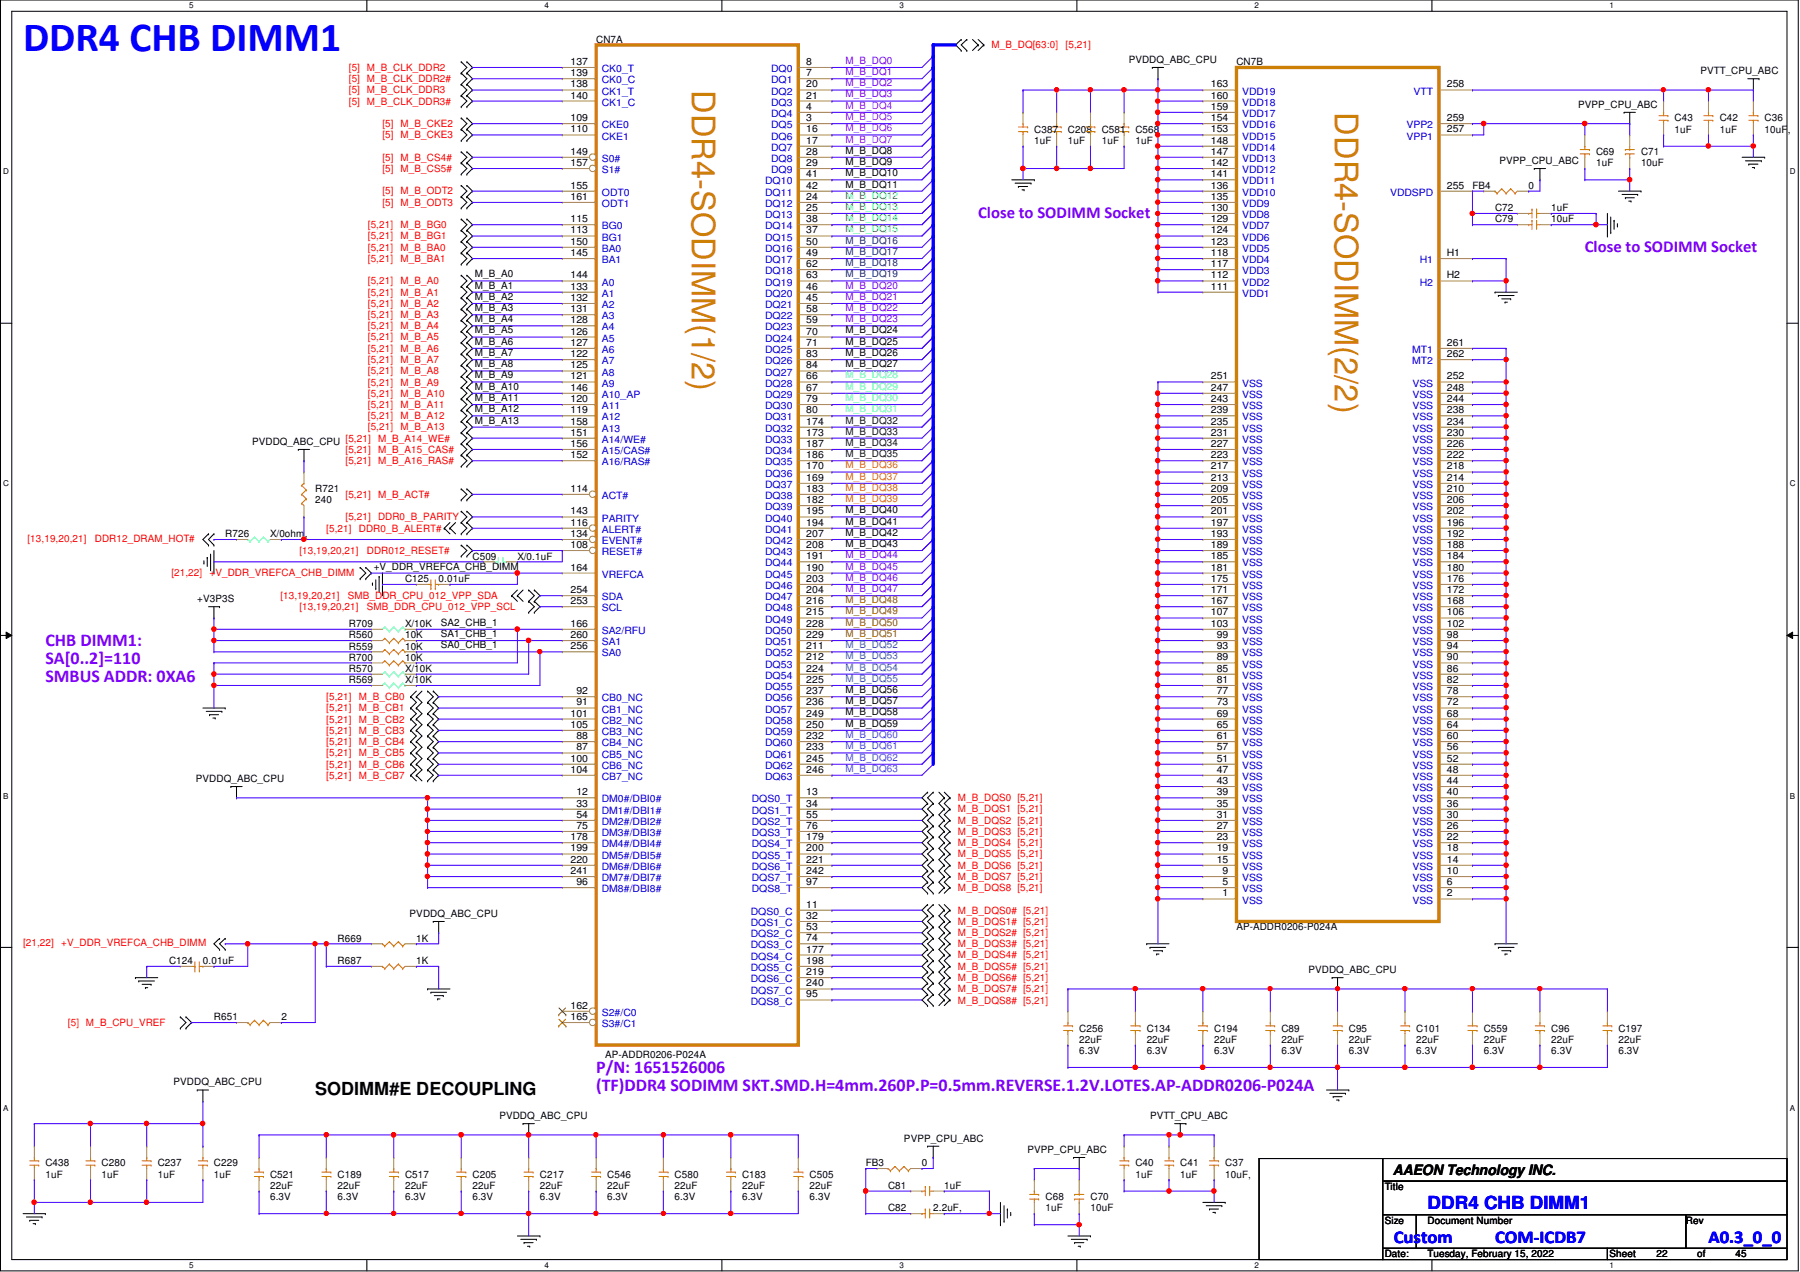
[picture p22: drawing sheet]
<svg xmlns="http://www.w3.org/2000/svg" width="297mm" height="210mm" viewBox="0 0 297 210" stroke-linecap="round" stroke-linejoin="round" font-family="sans-serif">
<defs><g id="words">
<text font-size="6.9" fill="#00f" x="3.8" y="8.4">DDR4 CHB DIMM1</text>
<g font-size="5.4" fill="#cc8006">
<text x="114.2" y="14.9" transform="rotate(90 114.2 14.9)">DDR4-SODIMM(1/2)</text>
<text x="220.3" y="18.5" transform="rotate(90 220.3 18.5)">DDR4-SODIMM(2/2)</text>
</g>
<g font-size="3" fill="#8000ff">
<text x="7.5" y="106.7">CHB DIMM1:</text>
<text x="7.5" y="109.6">SA[0..2]=110</text>
<text x="7.5" y="112.6">SMBUS ADDR: 0XA6</text>
<text x="98.4" y="177.1">P/N: 1651526006</text>
<text x="98.4" y="180.1">(TF)DDR4 SODIMM SKT.SMD.H=4mm.260P.P=0.5mm.REVERSE.1.2V.LOTES.AP-ADDR0206-P024A</text>
</g>
<text font-size="3" x="52" y="180.8">SODIMM#E DECOUPLING</text>
<g font-size="3" fill="#00f">
<text x="235.6" y="199.5">DDR4 CHB DIMM1</text>
<text x="230" y="205.1">Custom</text>
<text x="246.7" y="205.1">COM-ICDB7</text>
<text x="281.9" y="205.1">A0.3_0_0</text>
</g>
<g font-size="2.8" fill="#8000ff">
<text x="161.4" y="36">Close to SODIMM Socket</text>
<text x="261.5" y="41.6">Close to SODIMM Socket</text>
</g>
<text font-size="2.4" x="229.8" y="193.9">AAEON Technology INC.</text>
<g font-size="1.7" fill="#f00">
<text x="57.6" y="11.7">[5] M_B_CLK_DDR2</text>
<text x="163.6" y="8">M_B_DQ[63:0]</text>
<text x="175.8" y="8">[5,21]</text>
<text x="57.6" y="13.5">[5] M_B_CLK_DDR2#</text>
<text x="57.6" y="15.4">[5] M_B_CLK_DDR3</text>
<text x="57.6" y="17.3">[5] M_B_CLK_DDR3#</text>
<text x="63.1" y="21">[5] M_B_CKE2</text>
<text x="63.1" y="22.8">[5] M_B_CKE3</text>
<text x="63.1" y="26.5">[5] M_B_CS4#</text>
<text x="63.1" y="28.4">[5] M_B_CS5#</text>
<text x="63.1" y="32.1">[5] M_B_ODT2</text>
<text x="63.1" y="34">[5] M_B_ODT3</text>
<text x="60.7" y="37.6">[5,21]</text>
<text x="60.7" y="39.5">[5,21]</text>
<text x="60.7" y="41.4">[5,21]</text>
<text x="66.1" y="37.6">M_B_BG0</text>
<text x="66.1" y="39.5">M_B_BG1</text>
<text x="66.1" y="41.4">M_B_BA0</text>
<text x="60.7" y="43.2">[5,21]</text>
<text x="60.7" y="46.9">[5,21]</text>
<text x="66.1" y="43.2">M_B_BA1</text>
<text x="66.1" y="46.9">M_B_A0</text>
<text x="60.7" y="48.8">[5,21]</text>
<text x="60.7" y="50.6">[5,21]</text>
<text x="60.7" y="52.5">[5,21]</text>
<text x="66.1" y="48.8">M_B_A1</text>
<text x="66.1" y="50.6">M_B_A2</text>
<text x="66.1" y="52.5">M_B_A3</text>
<text x="60.7" y="54.4">[5,21]</text>
<text x="60.7" y="56.2">[5,21]</text>
<text x="60.7" y="58">[5,21]</text>
<text x="60.7" y="59.9">[5,21]</text>
<text x="66.1" y="54.4">M_B_A4</text>
<text x="66.1" y="56.2">M_B_A5</text>
<text x="66.1" y="58">M_B_A6</text>
<text x="66.1" y="59.9">M_B_A7</text>
<text x="60.7" y="61.8">[5,21]</text>
<text x="60.7" y="63.6">[5,21]</text>
<text x="60.7" y="65.4">[5,21]</text>
<text x="66.1" y="61.8">M_B_A8</text>
<text x="66.1" y="63.6">M_B_A9</text>
<text x="66.1" y="65.4">M_B_A10</text>
<text x="60.7" y="67.3">[5,21]</text>
<text x="60.7" y="69.2">[5,21]</text>
<text x="60.7" y="71">[5,21]</text>
<text x="66.1" y="67.3">M_B_A11</text>
<text x="66.1" y="69.2">M_B_A12</text>
<text x="66.1" y="71">M_B_A13</text>
<text x="57" y="72.9">[5,21]</text>
<text x="57" y="74.7">[5,21]</text>
<text x="57" y="76.6">[5,21]</text>
<text x="62.4" y="72.9">M_B_A14_WE#</text>
<text x="62.4" y="74.7">M_B_A15_CAS#</text>
<text x="62.4" y="76.6">M_B_A16_RAS#</text>
<text x="57" y="82.2">[5,21]</text>
<text x="62.4" y="82.2">M_B_ACT#</text>
<text x="4.5" y="89.4">[13,19,20,21]</text>
<text x="15.7" y="89.4">DDR12_DRAM_HOT#</text>
<text x="53.8" y="87.7">[5,21]</text>
<text x="57" y="85.9">[5,21]</text>
<text x="59.2" y="87.7">DDR0_B_ALERT#</text>
<text x="62.4" y="85.9">DDR0_B_PARITY</text>
<text x="28.3" y="95.1">[21,22]</text>
<text x="34.6" y="95.1">+V_DDR_VREFCA_CHB_DIMM</text>
<text x="49.4" y="91.4">[13,19,20,21]</text>
<text x="60.5" y="91.4">DDR012_RESET#</text>
<text x="46.3" y="98.8">[13,19,20,21]</text>
<text x="49.4" y="100.7">[13,19,20,21]</text>
<text x="57.4" y="98.8">SMB_DDR_CPU_012_VPP_SDA</text>
<text x="60.5" y="100.7">SMB_DDR_CPU_012_VPP_SCL</text>
<text x="53.8" y="115.5">[5,21]</text>
<text x="53.8" y="117.4">[5,21]</text>
<text x="53.8" y="119.3">[5,21]</text>
<text x="59.2" y="115.5">M_B_CB0</text>
<text x="59.2" y="117.4">M_B_CB1</text>
<text x="59.2" y="119.3">M_B_CB2</text>
<text x="53.8" y="122.9">[5,21]</text>
<text x="53.8" y="124.8">[5,21]</text>
<text x="53.8" y="121.1">[5,21]</text>
<text x="59.2" y="122.9">M_B_CB4</text>
<text x="59.2" y="124.8">M_B_CB5</text>
<text x="59.2" y="121.1">M_B_CB3</text>
<text x="53.8" y="126.7">[5,21]</text>
<text x="53.8" y="128.5">[5,21]</text>
<text x="59.2" y="126.7">M_B_CB6</text>
<text x="59.2" y="128.5">M_B_CB7</text>
<text x="158.1" y="132.2">M_B_DQS0 [5,21]</text>
<text x="158.1" y="134.1">M_B_DQS1 [5,21]</text>
<text x="158.1" y="135.9">M_B_DQS2 [5,21]</text>
<text x="158.1" y="137.8">M_B_DQS3 [5,21]</text>
<text x="158.1" y="139.6">M_B_DQS4 [5,21]</text>
<text x="158.1" y="141.5">M_B_DQS5 [5,21]</text>
<text x="158.1" y="143.3">M_B_DQS6 [5,21]</text>
<text x="158.1" y="145.2">M_B_DQS7 [5,21]</text>
<text x="158.1" y="147.1">M_B_DQS8 [5,21]</text>
<text x="158.1" y="150.7">M_B_DQS0# [5,21]</text>
<text x="158.1" y="152.6">M_B_DQS1# [5,21]</text>
<text x="158.1" y="154.5">M_B_DQS2# [5,21]</text>
<text x="3.8" y="156.1">[21,22]</text>
<text x="10.1" y="156.1">+V_DDR_VREFCA_CHB_DIMM</text>
<text x="158.1" y="156.3">M_B_DQS3# [5,21]</text>
<text x="158.1" y="158.2">M_B_DQS4# [5,21]</text>
<text x="158.1" y="160">M_B_DQS5# [5,21]</text>
<text x="158.1" y="161.9">M_B_DQS6# [5,21]</text>
<text x="158.1" y="163.7">M_B_DQS7# [5,21]</text>
<text x="158.1" y="165.6">M_B_DQS8# [5,21]</text>
<text x="11.2" y="169.3">[5] M_B_CPU_VREF</text>
</g>
<g font-size="1.7">
<text x="94.1" y="10.7">137</text>
<text x="98.4" y="7.1">CN7A</text>
<text x="133.1" y="10.7">8</text>
<text x="186.3" y="10.4">PVDDQ_ABC_CPU</text>
<text x="204" y="10.8">CN7B</text>
<text x="94.1" y="12.6">139</text>
<text x="94.1" y="16.3">140</text>
<text x="94.1" y="14.4">138</text>
<text x="133.1" y="12.6">7</text>
<text x="133.1" y="14.4">20</text>
<text x="133.1" y="16.3">21</text>
<text x="199.8" y="16.3">160</text>
<text x="199.8" y="14.4">163</text>
<text x="238.8" y="14.4">258</text>
<text x="260.4" y="17.8">PVPP_CPU_ABC</text>
<text x="280.6" y="12.2">PVTT_CPU_ABC</text>
<text x="94.1" y="20">109</text>
<text x="94.1" y="21.8">110</text>
<text x="133.1" y="18.1">4</text>
<text x="133.1" y="20">3</text>
<text x="133.1" y="21.8">16</text>
<text x="133.1" y="23.7">17</text>
<text x="170.7" y="21.9">C387</text>
<text x="170.7" y="23.7">1uF</text>
<text x="176.2" y="21.9">C208</text>
<text x="176.2" y="23.7">1uF</text>
<text x="181.8" y="21.9">C581</text>
<text x="181.8" y="23.7">1uF</text>
<text x="187.4" y="21.9">C568</text>
<text x="187.4" y="23.7">1uF</text>
<text x="199.8" y="23.7">148</text>
<text x="199.8" y="21.8">153</text>
<text x="199.8" y="20">154</text>
<text x="199.8" y="18.1">159</text>
<text x="238.8" y="20">259</text>
<text x="238.8" y="21.8">257</text>
<text x="276.3" y="20">C43</text>
<text x="276.3" y="21.9">1uF</text>
<text x="283.8" y="20">C42</text>
<text x="283.8" y="21.9">1uF</text>
<text x="291.2" y="20">C36</text>
<text x="291.2" y="21.9">10uF,</text>
<text x="94.1" y="27.4">157</text>
<text x="94.1" y="25.5">149</text>
<text x="133.1" y="25.5">28</text>
<text x="133.1" y="27.4">29</text>
<text x="133.1" y="29.3">41</text>
<text x="139.5" y="25.4">M_B_DQ8</text>
<text x="139.5" y="27.2">M_B_DQ9</text>
<text x="139.5" y="29.1">M_B_DQ10</text>
<text x="199.8" y="29.3">141</text>
<text x="199.8" y="27.4">142</text>
<text x="199.8" y="25.5">147</text>
<text x="247.4" y="27.1">PVPP_CPU_ABC</text>
<text x="263.4" y="25.6">C69</text>
<text x="263.4" y="27.4">1uF</text>
<text x="270.8" y="25.6">C71</text>
<text x="270.8" y="27.4">10uF</text>
<text x="94.1" y="31.1">155</text>
<text x="94.1" y="33">161</text>
<text x="133.1" y="31.1">42</text>
<text x="133.1" y="33">24</text>
<text x="133.1" y="34.8">25</text>
<text x="139.5" y="30.9">M_B_DQ11</text>
<text x="199.8" y="34.8">130</text>
<text x="199.8" y="33">135</text>
<text x="199.8" y="31.1">136</text>
<text x="238.8" y="31.1">255</text>
<text x="243" y="31.2">FB4</text>
<text x="246.7" y="34.9">C72</text>
<text x="252.3" y="31.2">0</text>
<text x="256" y="34.9">1uF</text>
<text x="94.1" y="40.4">150</text>
<text x="94.1" y="36.7">115</text>
<text x="94.1" y="38.5">113</text>
<text x="133.1" y="36.7">38</text>
<text x="133.1" y="38.5">37</text>
<text x="133.1" y="40.4">50</text>
<text x="199.8" y="40.4">123</text>
<text x="199.8" y="38.5">124</text>
<text x="199.8" y="36.7">129</text>
<text x="246.7" y="36.7">C79</text>
<text x="256" y="36.7">10uF</text>
<text x="78.4" y="45.8">M_B_A0</text>
<text x="78.4" y="47.6">M_B_A1</text>
<text x="94.1" y="45.9">144</text>
<text x="94.1" y="47.8">133</text>
<text x="94.1" y="42.2">145</text>
<text x="133.1" y="42.2">49</text>
<text x="133.1" y="44.1">62</text>
<text x="133.1" y="45.9">63</text>
<text x="133.1" y="47.8">46</text>
<text x="199.8" y="47.8">111</text>
<text x="199.8" y="45.9">112</text>
<text x="199.8" y="44.1">117</text>
<text x="199.8" y="42.2">118</text>
<text x="238.8" y="42.2">H1</text>
<text x="238.8" y="45.9">H2</text>
<text x="78.4" y="53.2">M_B_A4</text>
<text x="78.4" y="51.4">M_B_A3</text>
<text x="78.4" y="49.5">M_B_A2</text>
<text x="94.1" y="49.7">132</text>
<text x="94.1" y="51.5">131</text>
<text x="94.1" y="53.3">128</text>
<text x="133.1" y="49.7">45</text>
<text x="133.1" y="51.5">58</text>
<text x="133.1" y="53.3">59</text>
<text x="78.4" y="55">M_B_A5</text>
<text x="78.4" y="56.9">M_B_A6</text>
<text x="78.4" y="58.8">M_B_A7</text>
<text x="94.1" y="55.2">126</text>
<text x="94.1" y="57.1">127</text>
<text x="94.1" y="58.9">122</text>
<text x="133.1" y="55.2">70</text>
<text x="133.1" y="57.1">71</text>
<text x="133.1" y="58.9">83</text>
<text x="139.5" y="55">M_B_DQ24</text>
<text x="139.5" y="56.9">M_B_DQ25</text>
<text x="139.5" y="58.8">M_B_DQ26</text>
<text x="238.8" y="58.9">262</text>
<text x="238.8" y="57.1">261</text>
<text x="78.4" y="64.3">M_B_A10</text>
<text x="78.4" y="60.6">M_B_A8</text>
<text x="78.4" y="62.4">M_B_A9</text>
<text x="94.1" y="60.8">125</text>
<text x="94.1" y="62.6">121</text>
<text x="94.1" y="64.5">146</text>
<text x="133.1" y="60.8">84</text>
<text x="133.1" y="62.6">66</text>
<text x="133.1" y="64.5">67</text>
<text x="139.5" y="60.6">M_B_DQ27</text>
<text x="199.8" y="64.5">247</text>
<text x="199.8" y="62.6">251</text>
<text x="238.8" y="64.5">248</text>
<text x="238.8" y="62.6">252</text>
<text x="78.4" y="68">M_B_A12</text>
<text x="78.4" y="69.9">M_B_A13</text>
<text x="78.4" y="66.2">M_B_A11</text>
<text x="94.1" y="66.3">120</text>
<text x="94.1" y="68.2">119</text>
<text x="94.1" y="70.1">158</text>
<text x="94.1" y="71.9">151</text>
<text x="133.1" y="66.3">79</text>
<text x="133.1" y="68.2">80</text>
<text x="133.1" y="70.1">174</text>
<text x="133.1" y="71.9">173</text>
<text x="199.8" y="71.9">231</text>
<text x="199.8" y="70.1">235</text>
<text x="199.8" y="68.2">239</text>
<text x="199.8" y="66.3">243</text>
<text x="238.8" y="71.9">230</text>
<text x="238.8" y="70.1">234</text>
<text x="238.8" y="68.2">238</text>
<text x="238.8" y="66.3">244</text>
<text x="41.6" y="73.4">PVDDQ_ABC_CPU</text>
<text x="94.1" y="73.7">156</text>
<text x="94.1" y="75.6">152</text>
<text x="133.1" y="73.7">187</text>
<text x="133.1" y="75.6">186</text>
<text x="133.1" y="77.5">170</text>
<text x="199.8" y="77.5">217</text>
<text x="199.8" y="75.6">223</text>
<text x="199.8" y="73.7">227</text>
<text x="238.8" y="77.5">218</text>
<text x="238.8" y="75.6">222</text>
<text x="238.8" y="73.7">226</text>
<text x="52" y="81.2">R721</text>
<text x="52" y="83.1">240</text>
<text x="94.1" y="81.2">114</text>
<text x="133.1" y="79.3">169</text>
<text x="133.1" y="81.2">183</text>
<text x="133.1" y="83">182</text>
<text x="199.8" y="83">205</text>
<text x="199.8" y="81.2">209</text>
<text x="199.8" y="79.3">213</text>
<text x="238.8" y="83">206</text>
<text x="238.8" y="81.2">210</text>
<text x="238.8" y="79.3">214</text>
<text x="37.2" y="88.6">R726</text>
<text x="44.6" y="88.6">X/0ohm,</text>
<text x="94.1" y="84.9">143</text>
<text x="94.1" y="86.7">116</text>
<text x="94.1" y="88.6">134</text>
<text x="133.1" y="84.9">195</text>
<text x="133.1" y="86.7">194</text>
<text x="133.1" y="88.6">207</text>
<text x="139.5" y="88.4">M_B_DQ42</text>
<text x="139.5" y="86.6">M_B_DQ41</text>
<text x="139.5" y="84.7">M_B_DQ40</text>
<text x="199.8" y="88.6">193</text>
<text x="199.8" y="86.7">197</text>
<text x="199.8" y="84.9">201</text>
<text x="238.8" y="88.6">192</text>
<text x="238.8" y="86.7">196</text>
<text x="238.8" y="84.9">202</text>
<text x="61.7" y="94">+V_DDR_VREFCA_CHB_DIMM</text>
<text x="78" y="92.3">C509</text>
<text x="85.4" y="92.3">X/0.1uF</text>
<text x="94.1" y="90.4">108</text>
<text x="94.1" y="94.1">164</text>
<text x="133.1" y="90.4">208</text>
<text x="133.1" y="92.3">191</text>
<text x="133.1" y="94.1">190</text>
<text x="139.5" y="90.3">M_B_DQ43</text>
<text x="199.8" y="94.1">181</text>
<text x="199.8" y="92.3">185</text>
<text x="199.8" y="90.4">189</text>
<text x="238.8" y="92.3">184</text>
<text x="238.8" y="90.4">188</text>
<text x="238.8" y="94.1">180</text>
<text x="32.6" y="99.4">+V3P3S</text>
<text x="66.8" y="96.1">C125</text>
<text x="72.4" y="96.1">0.01uF</text>
<text x="94.1" y="99.7">253</text>
<text x="94.1" y="97.9">254</text>
<text x="133.1" y="96">203</text>
<text x="133.1" y="97.9">204</text>
<text x="133.1" y="99.7">216</text>
<text x="133.1" y="101.6">215</text>
<text x="199.8" y="101.6">107</text>
<text x="199.8" y="99.7">167</text>
<text x="199.8" y="97.9">171</text>
<text x="199.8" y="96">175</text>
<text x="238.8" y="101.6">106</text>
<text x="238.8" y="99.7">168</text>
<text x="238.8" y="97.9">172</text>
<text x="238.8" y="96">176</text>
<text x="57.6" y="105.3">R560</text>
<text x="57.6" y="107.2">R559</text>
<text x="57.6" y="103.5">R709</text>
<text x="66.8" y="105.3">10K</text>
<text x="66.8" y="107.2">10K</text>
<text x="66.8" y="103.5">X/10K</text>
<text x="72.8" y="107">SA0_CHB_1</text>
<text x="72.8" y="105.1">SA1_CHB_1</text>
<text x="72.8" y="103.3">SA2_CHB_1</text>
<text x="94.1" y="107.1">256</text>
<text x="94.1" y="105.3">260</text>
<text x="94.1" y="103.4">166</text>
<text x="133.1" y="103.4">228</text>
<text x="133.1" y="105.3">229</text>
<text x="133.1" y="107.1">211</text>
<text x="199.8" y="103.4">103</text>
<text x="200.8" y="107.1">93</text>
<text x="200.8" y="105.3">99</text>
<text x="238.8" y="107.1">94</text>
<text x="238.8" y="105.3">98</text>
<text x="238.8" y="103.4">102</text>
<text x="57.6" y="109.1">R700</text>
<text x="57.6" y="112.7">R569</text>
<text x="57.6" y="110.9">R570</text>
<text x="66.8" y="109.1">10K</text>
<text x="66.8" y="112.7">X/10K</text>
<text x="66.8" y="110.9">X/10K</text>
<text x="133.1" y="109">212</text>
<text x="133.1" y="110.8">224</text>
<text x="133.1" y="112.7">225</text>
<text x="200.8" y="112.7">81</text>
<text x="200.8" y="110.8">85</text>
<text x="200.8" y="109">89</text>
<text x="238.8" y="112.7">82</text>
<text x="238.8" y="110.8">86</text>
<text x="238.8" y="109">90</text>
<text x="94.1" y="118.2">101</text>
<text x="95.1" y="114.6">92</text>
<text x="95.1" y="116.4">91</text>
<text x="133.1" y="114.6">237</text>
<text x="133.1" y="116.4">236</text>
<text x="133.1" y="118.2">249</text>
<text x="139.5" y="114.4">M_B_DQ56</text>
<text x="139.5" y="116.2">M_B_DQ57</text>
<text x="139.5" y="118.1">M_B_DQ58</text>
<text x="139.5" y="119.9">M_B_DQ59</text>
<text x="200.8" y="118.2">69</text>
<text x="200.8" y="116.4">73</text>
<text x="200.8" y="114.6">77</text>
<text x="238.8" y="118.2">68</text>
<text x="238.8" y="116.4">72</text>
<text x="238.8" y="114.6">78</text>
<text x="94.1" y="120.1">105</text>
<text x="94.1" y="125.7">100</text>
<text x="95.1" y="122">88</text>
<text x="95.1" y="123.8">87</text>
<text x="133.1" y="120.1">250</text>
<text x="133.1" y="122">232</text>
<text x="133.1" y="123.8">233</text>
<text x="133.1" y="125.7">245</text>
<text x="200.8" y="125.7">51</text>
<text x="200.8" y="123.8">57</text>
<text x="200.8" y="122">61</text>
<text x="200.8" y="120.1">65</text>
<text x="238.8" y="125.7">52</text>
<text x="238.8" y="123.8">56</text>
<text x="238.8" y="122">60</text>
<text x="238.8" y="120.1">64</text>
<text x="32.3" y="129.1">PVDDQ_ABC_CPU</text>
<text x="94.1" y="127.5">104</text>
<text x="95.1" y="131.2">12</text>
<text x="133.1" y="131.2">13</text>
<text x="133.1" y="127.5">246</text>
<text x="200.8" y="131.2">39</text>
<text x="200.8" y="129.4">43</text>
<text x="200.8" y="127.5">47</text>
<text x="238.8" y="131.2">40</text>
<text x="238.8" y="129.4">44</text>
<text x="238.8" y="127.5">48</text>
<text x="95.1" y="133.1">33</text>
<text x="95.1" y="135">54</text>
<text x="95.1" y="136.8">75</text>
<text x="133.1" y="133.1">34</text>
<text x="133.1" y="135">55</text>
<text x="133.1" y="136.8">76</text>
<text x="200.8" y="136.8">27</text>
<text x="200.8" y="135">31</text>
<text x="200.8" y="133.1">35</text>
<text x="238.8" y="135">30</text>
<text x="238.8" y="136.8">26</text>
<text x="238.8" y="133.1">36</text>
<text x="94.1" y="138.6">178</text>
<text x="94.1" y="140.5">199</text>
<text x="94.1" y="142.4">220</text>
<text x="133.1" y="140.5">200</text>
<text x="133.1" y="142.4">221</text>
<text x="133.1" y="138.6">179</text>
<text x="200.8" y="138.6">23</text>
<text x="200.8" y="140.5">19</text>
<text x="200.8" y="142.4">15</text>
<text x="238.8" y="138.6">22</text>
<text x="238.8" y="140.5">18</text>
<text x="238.8" y="142.4">14</text>
<text x="94.1" y="144.2">241</text>
<text x="95.1" y="146">96</text>
<text x="133.1" y="149.8">11</text>
<text x="133.1" y="144.2">242</text>
<text x="133.1" y="146">97</text>
<text x="201.8" y="144.2">9</text>
<text x="201.8" y="146">5</text>
<text x="201.8" y="147.9">1</text>
<text x="238.8" y="144.2">10</text>
<text x="238.8" y="146">6</text>
<text x="238.8" y="147.9">2</text>
<text x="55.7" y="155.4">R669</text>
<text x="67.6" y="151.3">PVDDQ_ABC_CPU</text>
<text x="68.7" y="155.4">1K</text>
<text x="133.1" y="151.6">32</text>
<text x="133.1" y="153.5">53</text>
<text x="133.1" y="155.3">74</text>
<text x="204" y="153.5">AP-ADDR0206-P024A</text>
<text x="27.9" y="159.1">C124</text>
<text x="33.5" y="159.1">0.01uF</text>
<text x="55.7" y="159.1">R687</text>
<text x="68.7" y="159.1">1K</text>
<text x="133.1" y="157.2">177</text>
<text x="133.1" y="159">198</text>
<text x="133.1" y="160.9">219</text>
<text x="215.9" y="160.6">PVDDQ_ABC_CPU</text>
<text x="94.1" y="166.5">162</text>
<text x="133.1" y="162.8">240</text>
<text x="133.1" y="164.6">95</text>
<text x="35.3" y="168.4">R651</text>
<text x="46.4" y="168.4">2</text>
<text x="94.1" y="168.3">165</text>
<text x="178.1" y="170.2">C256</text>
<text x="178.1" y="172.1">22uF</text>
<text x="178.1" y="173.9">6.3V</text>
<text x="189.2" y="170.2">C134</text>
<text x="189.2" y="172.1">22uF</text>
<text x="189.2" y="173.9">6.3V</text>
<text x="200.4" y="170.2">C194</text>
<text x="200.4" y="172.1">22uF</text>
<text x="200.4" y="173.9">6.3V</text>
<text x="211.5" y="170.2">C89</text>
<text x="211.5" y="172.1">22uF</text>
<text x="211.5" y="173.9">6.3V</text>
<text x="222.6" y="170.2">C95</text>
<text x="222.6" y="172.1">22uF</text>
<text x="222.6" y="173.9">6.3V</text>
<text x="233.7" y="170.2">C101</text>
<text x="233.7" y="172.1">22uF</text>
<text x="233.7" y="173.9">6.3V</text>
<text x="244.9" y="170.2">C559</text>
<text x="244.9" y="172.1">22uF</text>
<text x="244.9" y="173.9">6.3V</text>
<text x="256" y="170.2">C96</text>
<text x="256" y="172.1">22uF</text>
<text x="256" y="173.9">6.3V</text>
<text x="267.1" y="170.2">C197</text>
<text x="267.1" y="172.1">22uF</text>
<text x="267.1" y="173.9">6.3V</text>
<text x="28.7" y="179.1">PVDDQ_ABC_CPU</text>
<text x="99.9" y="174.7">AP-ADDR0206-P024A</text>
<text x="82.4" y="184.7">PVDDQ_ABC_CPU</text>
<text x="189.8" y="184.7">PVTT_CPU_ABC</text>
<text x="149.2" y="188.4">PVPP_CPU_ABC</text>
<text x="169.6" y="190.2">PVPP_CPU_ABC</text>
<text x="7.5" y="192.5">C438</text>
<text x="7.5" y="194.3">1uF</text>
<text x="16.8" y="192.5">C280</text>
<text x="16.8" y="194.3">1uF</text>
<text x="26" y="192.5">C237</text>
<text x="26" y="194.3">1uF</text>
<text x="35.3" y="192.5">C229</text>
<text x="35.3" y="194.3">1uF</text>
<text x="44.6" y="194.3">C521</text>
<text x="44.6" y="196.2">22uF</text>
<text x="55.7" y="194.3">C189</text>
<text x="55.7" y="196.2">22uF</text>
<text x="66.8" y="194.3">C517</text>
<text x="66.8" y="196.2">22uF</text>
<text x="78" y="194.3">C205</text>
<text x="78" y="196.2">22uF</text>
<text x="89.1" y="194.3">C217</text>
<text x="89.1" y="196.2">22uF</text>
<text x="100.2" y="194.3">C546</text>
<text x="100.2" y="196.2">22uF</text>
<text x="111.3" y="194.3">C580</text>
<text x="111.3" y="196.2">22uF</text>
<text x="122.5" y="194.3">C183</text>
<text x="122.5" y="196.2">22uF</text>
<text x="133.6" y="194.3">C505</text>
<text x="133.6" y="196.2">22uF</text>
<text x="142.9" y="192.5">FB3</text>
<text x="146.6" y="196.2">C81</text>
<text x="152.1" y="192.5">0</text>
<text x="155.8" y="196.2">1uF</text>
<text x="187.4" y="192.5">C40</text>
<text x="187.4" y="194.3">1uF</text>
<text x="194.8" y="192.5">C41</text>
<text x="194.8" y="194.3">1uF</text>
<text x="202.2" y="192.5">C37</text>
<text x="202.2" y="194.3">10uF,</text>
<text x="228.5" y="196.4">Title</text>
<text x="44.6" y="198">6.3V</text>
<text x="55.7" y="198">6.3V</text>
<text x="66.8" y="198">6.3V</text>
<text x="78" y="198">6.3V</text>
<text x="89.1" y="198">6.3V</text>
<text x="100.2" y="198">6.3V</text>
<text x="111.3" y="198">6.3V</text>
<text x="122.5" y="198">6.3V</text>
<text x="133.6" y="198">6.3V</text>
<text x="146.6" y="199.9">C82</text>
<text x="154" y="199.9">2.2uF,</text>
<text x="172.5" y="198">C68</text>
<text x="172.5" y="199.9">1uF</text>
<text x="180" y="198">C70</text>
<text x="180" y="199.9">10uF</text>
<text x="228.5" y="201.9">Size</text>
<text x="235.6" y="201.9">Document Number</text>
<text x="278.2" y="201.9">Rev</text>
<text x="228.5" y="207.5">Date:</text>
<text x="235.6" y="207.5">Tuesday, February 15, 2022</text>
<text x="265.6" y="207.5">Sheet</text>
<text x="273.4" y="207.5">22</text>
<text x="280.1" y="207.5">of</text>
<text x="286.4" y="207.5">45</text>
</g>
<g font-size="1.7" fill="#00c">
<text x="99.3" y="11.9">CK0_T</text>
<text x="127.3" y="11.9">DQ0</text>
<text x="99.3" y="13.8">CK0_C</text>
<text x="99.3" y="17.4">CK1_C</text>
<text x="99.3" y="15.6">CK1_T</text>
<text x="127.3" y="13.8">DQ1</text>
<text x="127.3" y="15.6">DQ2</text>
<text x="127.3" y="17.4">DQ3</text>
<text x="205" y="17.4">VDD18</text>
<text x="205" y="15.6">VDD19</text>
<text x="233.3" y="15.6">VTT</text>
<text x="99.3" y="21.2">CKE0</text>
<text x="99.3" y="23">CKE1</text>
<text x="127.3" y="19.3">DQ4</text>
<text x="127.3" y="21.2">DQ5</text>
<text x="127.3" y="23">DQ6</text>
<text x="205" y="23">VDD15</text>
<text x="205" y="21.2">VDD16</text>
<text x="205" y="19.3">VDD17</text>
<text x="232.1" y="21.2">VPP2</text>
<text x="232.1" y="23">VPP1</text>
<text x="99.3" y="28.6">S1#</text>
<text x="99.3" y="26.7">S0#</text>
<text x="127.3" y="24.9">DQ7</text>
<text x="127.3" y="26.7">DQ8</text>
<text x="127.3" y="28.6">DQ9</text>
<text x="205" y="28.6">VDD12</text>
<text x="205" y="26.7">VDD13</text>
<text x="205" y="24.9">VDD14</text>
<text x="99.3" y="32.3">ODT0</text>
<text x="99.3" y="34.2">ODT1</text>
<text x="126.3" y="30.4">DQ10</text>
<text x="126.3" y="32.3">DQ11</text>
<text x="126.3" y="34.2">DQ12</text>
<text x="126.3" y="36">DQ13</text>
<text x="205" y="36">VDD8</text>
<text x="205" y="34.2">VDD9</text>
<text x="205" y="32.3">VDD10</text>
<text x="205" y="30.4">VDD11</text>
<text x="229.4" y="32.3">VDDSPD</text>
<text x="99.3" y="41.6">BA0</text>
<text x="99.3" y="37.8">BG0</text>
<text x="99.3" y="39.7">BG1</text>
<text x="126.3" y="37.8">DQ14</text>
<text x="126.3" y="39.7">DQ15</text>
<text x="126.3" y="41.6">DQ16</text>
<text x="205" y="41.6">VDD5</text>
<text x="205" y="39.7">VDD6</text>
<text x="205" y="37.8">VDD7</text>
<text x="99.3" y="47.1">A0</text>
<text x="99.3" y="43.4">BA1</text>
<text x="126.3" y="43.4">DQ17</text>
<text x="126.3" y="45.3">DQ18</text>
<text x="126.3" y="47.1">DQ19</text>
<text x="205" y="47.1">VDD2</text>
<text x="205" y="45.3">VDD3</text>
<text x="205" y="43.4">VDD4</text>
<text x="234.3" y="43.4">H1</text>
<text x="234.3" y="47.1">H2</text>
<text x="99.3" y="49">A1</text>
<text x="99.3" y="50.8">A2</text>
<text x="99.3" y="52.7">A3</text>
<text x="126.3" y="49">DQ20</text>
<text x="126.3" y="50.8">DQ21</text>
<text x="126.3" y="52.7">DQ22</text>
<text x="205" y="49">VDD1</text>
<text x="99.3" y="54.5">A4</text>
<text x="99.3" y="56.4">A5</text>
<text x="99.3" y="58.3">A6</text>
<text x="126.3" y="54.5">DQ23</text>
<text x="126.3" y="56.4">DQ24</text>
<text x="126.3" y="58.3">DQ25</text>
<text x="233" y="58.3">MT1</text>
<text x="99.3" y="60.1">A7</text>
<text x="99.3" y="62">A8</text>
<text x="99.3" y="63.8">A9</text>
<text x="99.3" y="65.7">A10_AP</text>
<text x="126.3" y="60.1">DQ26</text>
<text x="126.3" y="62">DQ27</text>
<text x="126.3" y="63.8">DQ28</text>
<text x="126.3" y="65.7">DQ29</text>
<text x="205" y="65.7">VSS</text>
<text x="205" y="63.8">VSS</text>
<text x="233" y="60.1">MT2</text>
<text x="233.1" y="65.7">VSS</text>
<text x="233.1" y="63.8">VSS</text>
<text x="99.3" y="67.5">A11</text>
<text x="99.3" y="69.4">A12</text>
<text x="99.3" y="71.2">A13</text>
<text x="126.3" y="67.5">DQ30</text>
<text x="126.3" y="69.4">DQ31</text>
<text x="126.3" y="71.2">DQ32</text>
<text x="205" y="71.2">VSS</text>
<text x="205" y="69.4">VSS</text>
<text x="205" y="67.5">VSS</text>
<text x="233.1" y="71.2">VSS</text>
<text x="233.1" y="69.4">VSS</text>
<text x="233.1" y="67.5">VSS</text>
<text x="99.3" y="73.1">A14/WE#</text>
<text x="99.3" y="74.9">A15/CAS#</text>
<text x="99.3" y="76.8">A16/RAS#</text>
<text x="126.3" y="73.1">DQ33</text>
<text x="126.3" y="74.9">DQ34</text>
<text x="126.3" y="76.8">DQ35</text>
<text x="205" y="76.8">VSS</text>
<text x="205" y="74.9">VSS</text>
<text x="205" y="73.1">VSS</text>
<text x="233.1" y="76.8">VSS</text>
<text x="233.1" y="74.9">VSS</text>
<text x="233.1" y="73.1">VSS</text>
<text x="99.3" y="82.3">ACT#</text>
<text x="126.3" y="78.7">DQ36</text>
<text x="126.3" y="80.5">DQ37</text>
<text x="126.3" y="82.3">DQ38</text>
<text x="205" y="82.3">VSS</text>
<text x="205" y="80.5">VSS</text>
<text x="205" y="78.7">VSS</text>
<text x="233.1" y="82.3">VSS</text>
<text x="233.1" y="80.5">VSS</text>
<text x="233.1" y="78.7">VSS</text>
<text x="99.3" y="86.1">PARITY</text>
<text x="99.3" y="87.9">ALERT#</text>
<text x="99.3" y="89.8">EVENT#</text>
<text x="126.3" y="84.2">DQ39</text>
<text x="126.3" y="86.1">DQ40</text>
<text x="126.3" y="87.9">DQ41</text>
<text x="126.3" y="89.8">DQ42</text>
<text x="205" y="89.8">VSS</text>
<text x="205" y="87.9">VSS</text>
<text x="205" y="86.1">VSS</text>
<text x="205" y="84.2">VSS</text>
<text x="233.1" y="89.8">VSS</text>
<text x="233.1" y="87.9">VSS</text>
<text x="233.1" y="86.1">VSS</text>
<text x="233.1" y="84.2">VSS</text>
<text x="99.3" y="91.6">RESET#</text>
<text x="99.3" y="95.3">VREFCA</text>
<text x="126.3" y="91.6">DQ43</text>
<text x="126.3" y="93.5">DQ44</text>
<text x="126.3" y="95.3">DQ45</text>
<text x="205" y="95.3">VSS</text>
<text x="205" y="93.5">VSS</text>
<text x="205" y="91.6">VSS</text>
<text x="233.1" y="93.5">VSS</text>
<text x="233.1" y="91.6">VSS</text>
<text x="233.1" y="95.3">VSS</text>
<text x="99.3" y="100.9">SCL</text>
<text x="99.3" y="99.1">SDA</text>
<text x="126.3" y="97.2">DQ46</text>
<text x="126.3" y="99.1">DQ47</text>
<text x="126.3" y="100.9">DQ48</text>
<text x="205" y="100.9">VSS</text>
<text x="205" y="99.1">VSS</text>
<text x="205" y="97.2">VSS</text>
<text x="233.1" y="100.9">VSS</text>
<text x="233.1" y="99.1">VSS</text>
<text x="233.1" y="97.2">VSS</text>
<text x="99.3" y="106.5">SA1</text>
<text x="99.3" y="104.6">SA2/RFU</text>
<text x="126.3" y="102.7">DQ49</text>
<text x="126.3" y="104.6">DQ50</text>
<text x="126.3" y="106.5">DQ51</text>
<text x="205" y="106.5">VSS</text>
<text x="205" y="104.6">VSS</text>
<text x="205" y="102.7">VSS</text>
<text x="233.1" y="106.5">VSS</text>
<text x="233.1" y="104.6">VSS</text>
<text x="233.1" y="102.7">VSS</text>
<text x="99.3" y="108.3">SA0</text>
<text x="126.3" y="108.3">DQ52</text>
<text x="126.3" y="110.2">DQ53</text>
<text x="126.3" y="112">DQ54</text>
<text x="126.3" y="113.9">DQ55</text>
<text x="205" y="113.9">VSS</text>
<text x="205" y="112">VSS</text>
<text x="205" y="110.2">VSS</text>
<text x="205" y="108.3">VSS</text>
<text x="233.1" y="113.9">VSS</text>
<text x="233.1" y="112">VSS</text>
<text x="233.1" y="110.2">VSS</text>
<text x="233.1" y="108.3">VSS</text>
<text x="99.3" y="115.7">CB0_NC</text>
<text x="99.3" y="117.6">CB1_NC</text>
<text x="99.3" y="119.4">CB2_NC</text>
<text x="126.3" y="115.7">DQ56</text>
<text x="126.3" y="117.6">DQ57</text>
<text x="126.3" y="119.4">DQ58</text>
<text x="205" y="119.4">VSS</text>
<text x="205" y="117.6">VSS</text>
<text x="205" y="115.7">VSS</text>
<text x="233.1" y="119.4">VSS</text>
<text x="233.1" y="117.6">VSS</text>
<text x="233.1" y="115.7">VSS</text>
<text x="99.3" y="121.3">CB3_NC</text>
<text x="99.3" y="123.1">CB4_NC</text>
<text x="99.3" y="125">CB5_NC</text>
<text x="126.3" y="121.3">DQ59</text>
<text x="126.3" y="123.1">DQ60</text>
<text x="126.3" y="125">DQ61</text>
<text x="205" y="125">VSS</text>
<text x="205" y="123.1">VSS</text>
<text x="205" y="121.3">VSS</text>
<text x="233.1" y="125">VSS</text>
<text x="233.1" y="123.1">VSS</text>
<text x="233.1" y="121.3">VSS</text>
<text x="99.3" y="126.9">CB6_NC</text>
<text x="99.3" y="128.7">CB7_NC</text>
<text x="126.3" y="126.9">DQ62</text>
<text x="126.3" y="128.7">DQ63</text>
<text x="205" y="130.6">VSS</text>
<text x="205" y="128.7">VSS</text>
<text x="205" y="126.9">VSS</text>
<text x="233.1" y="130.6">VSS</text>
<text x="233.1" y="128.7">VSS</text>
<text x="233.1" y="126.9">VSS</text>
<text x="99.3" y="132.4">DM0#/DBI0#</text>
<text x="99.3" y="134.3">DM1#/DBI1#</text>
<text x="99.3" y="136.1">DM2#/DBI2#</text>
<text x="99.3" y="138">DM3#/DBI3#</text>
<text x="124.1" y="132.4">DQS0_T</text>
<text x="124.1" y="134.3">DQS1_T</text>
<text x="124.1" y="136.1">DQS2_T</text>
<text x="124.1" y="138">DQS3_T</text>
<text x="205" y="138">VSS</text>
<text x="205" y="136.1">VSS</text>
<text x="205" y="132.4">VSS</text>
<text x="205" y="134.3">VSS</text>
<text x="233.1" y="136.1">VSS</text>
<text x="233.1" y="138">VSS</text>
<text x="233.1" y="134.3">VSS</text>
<text x="233.1" y="132.4">VSS</text>
<text x="99.3" y="139.8">DM4#/DBI4#</text>
<text x="99.3" y="141.7">DM5#/DBI5#</text>
<text x="99.3" y="143.6">DM6#/DBI6#</text>
<text x="124.1" y="141.7">DQS5_T</text>
<text x="124.1" y="143.6">DQS6_T</text>
<text x="124.1" y="139.8">DQS4_T</text>
<text x="205" y="139.8">VSS</text>
<text x="205" y="141.7">VSS</text>
<text x="205" y="143.6">VSS</text>
<text x="233.1" y="139.8">VSS</text>
<text x="233.1" y="141.7">VSS</text>
<text x="233.1" y="143.6">VSS</text>
<text x="99.3" y="145.4">DM7#/DBI7#</text>
<text x="99.3" y="147.2">DM8#/DBI8#</text>
<text x="124.1" y="145.4">DQS7_T</text>
<text x="124.1" y="147.2">DQS8_T</text>
<text x="205" y="145.4">VSS</text>
<text x="205" y="147.2">VSS</text>
<text x="205" y="149.1">VSS</text>
<text x="233.1" y="145.4">VSS</text>
<text x="233.1" y="147.2">VSS</text>
<text x="233.1" y="149.1">VSS</text>
<text x="123.9" y="151">DQS0_C</text>
<text x="123.9" y="152.8">DQS1_C</text>
<text x="123.9" y="154.7">DQS2_C</text>
<text x="123.9" y="156.5">DQS3_C</text>
<text x="123.9" y="158.4">DQS4_C</text>
<text x="123.9" y="160.2">DQS5_C</text>
<text x="99.3" y="167.6">S2#/C0</text>
<text x="123.9" y="162.1">DQS6_C</text>
<text x="123.9" y="164">DQS7_C</text>
<text x="123.9" y="165.8">DQS8_C</text>
<text x="99.3" y="169.5">S3#/C1</text>
</g>
<g font-size="1.7" fill="#8000ff">
<text x="139.5" y="10.5">M_B_DQ0</text>
<text x="139.5" y="14.3">M_B_DQ2</text>
<text x="139.5" y="16.1">M_B_DQ3</text>
<text x="139.5" y="12.4">M_B_DQ1</text>
<text x="139.5" y="47.6">M_B_DQ20</text>
<text x="139.5" y="51.4">M_B_DQ22</text>
<text x="139.5" y="53.2">M_B_DQ23</text>
<text x="139.5" y="49.5">M_B_DQ21</text>
<text x="139.5" y="95.8">M_B_DQ46</text>
<text x="139.5" y="94">M_B_DQ45</text>
<text x="139.5" y="92.1">M_B_DQ44</text>
<text x="139.5" y="97.7">M_B_DQ47</text>
</g>
<g font-size="1.7" fill="#f0f">
<text x="139.5" y="17.9">M_B_DQ4</text>
<text x="139.5" y="21.7">M_B_DQ6</text>
<text x="139.5" y="19.8">M_B_DQ5</text>
<text x="139.5" y="23.5">M_B_DQ7</text>
</g>
<g font-size="1.7" fill="#0f0">
<text x="139.5" y="32.8">M_B_DQ12</text>
<text x="139.5" y="34.6">M_B_DQ13</text>
<text x="139.5" y="38.4">M_B_DQ15</text>
<text x="139.5" y="36.5">M_B_DQ14</text>
</g>
<g font-size="1.7" fill="#004080">
<text x="139.5" y="40.2">M_B_DQ16</text>
<text x="139.5" y="43.9">M_B_DQ18</text>
<text x="139.5" y="45.8">M_B_DQ19</text>
<text x="139.5" y="42.1">M_B_DQ17</text>
</g>
<g font-size="1.7" fill="#0ff">
<text x="139.5" y="62.4">M_B_DQ28</text>
<text x="139.5" y="64.3">M_B_DQ29</text>
<text x="139.5" y="66.2">M_B_DQ30</text>
<text x="139.5" y="68">M_B_DQ31</text>
</g>
<g font-size="1.7" fill="#004000">
<text x="139.5" y="71.7">M_B_DQ33</text>
<text x="139.5" y="69.9">M_B_DQ32</text>
<text x="139.5" y="73.6">M_B_DQ34</text>
<text x="139.5" y="75.4">M_B_DQ35</text>
</g>
<g font-size="1.7" fill="#ff8000">
<text x="139.5" y="77.3">M_B_DQ36</text>
<text x="139.5" y="79.2">M_B_DQ37</text>
<text x="139.5" y="81">M_B_DQ38</text>
<text x="139.5" y="82.8">M_B_DQ39</text>
</g>
<g font-size="1.7" fill="#804000">
<text x="139.5" y="101.4">M_B_DQ49</text>
<text x="139.5" y="99.5">M_B_DQ48</text>
<text x="139.5" y="103.3">M_B_DQ50</text>
<text x="139.5" y="105.1">M_B_DQ51</text>
</g>
<g font-size="1.7" fill="#0080c0">
<text x="139.5" y="107">M_B_DQ52</text>
<text x="139.5" y="110.7">M_B_DQ54</text>
<text x="139.5" y="112.5">M_B_DQ55</text>
<text x="139.5" y="108.8">M_B_DQ53</text>
</g>
<g font-size="1.7" fill="#0080ff">
<text x="139.5" y="123.7">M_B_DQ61</text>
<text x="139.5" y="121.8">M_B_DQ60</text>
<text x="139.5" y="125.5">M_B_DQ62</text>
<text x="139.5" y="127.3">M_B_DQ63</text>
</g>
<g font-size="1.3">
<text x="31.2" y="1.4">5</text>
<text x="89.8" y="1.4">4</text>
<text x="148.4" y="1.4">3</text>
<text x="207" y="1.4">2</text>
<text x="265.6" y="1.4">1</text>
<text x=".5" y="28.8">D</text>
<text x="295.4" y="28.8">D</text>
<text x=".5" y="80.3">C</text>
<text x="295.4" y="80.3">C</text>
<text x=".5" y="131.8">B</text>
<text x="295.4" y="131.8">B</text>
<text x=".5" y="183.3">A</text>
<text x="295.4" y="183.3">A</text>
<text x="31.2" y="209.3">5</text>
<text x="89.8" y="209.3">4</text>
<text x="148.4" y="209.3">3</text>
<text x="207" y="209.3">2</text>
<text x="265.6" y="209.3">1</text>
</g>
</g></defs>
<path d="M.1 0h296.7v209.7h-296.7zM1.9 1.9h293v206h-293z" fill="none" stroke="#000" stroke-width=".17"/>
<g fill="#fff">
<path d="M31.2 .2h.8v1.5h-.8z"/>
<path d="M31.2 208.1h.8v1.4h-.8z"/>
</g>
<path d="M60.5 0v1.9M60.5 207.9v1.8" fill="none" stroke="#000" stroke-width=".17"/>
<g fill="#fff">
<path d="M89.8 .2h.7v1.5h-.7z"/>
<path d="M89.8 208.1h.7v1.4h-.7z"/>
</g>
<path d="M119.1 0v1.9M119.1 207.9v1.8" fill="none" stroke="#000" stroke-width=".17"/>
<g fill="#fff">
<path d="M148.4 .2h.7v1.5h-.7z"/>
<path d="M148.4 208.1h.7v1.4h-.7z"/>
</g>
<path d="M177.7 0v1.9M177.7 207.9v1.8" fill="none" stroke="#000" stroke-width=".17"/>
<g fill="#fff">
<path d="M207 .2h.7v1.5h-.7z"/>
<path d="M207 208.1h.7v1.4h-.7z"/>
</g>
<path d="M236.3 0v1.9M236.3 207.9v1.8" fill="none" stroke="#000" stroke-width=".17"/>
<g fill="#fff">
<path d="M265.6 .2h.7v1.5h-.7z"/>
<path d="M265.6 208.1h.7v1.4h-.7z"/>
<path d="M.5 27.6h1v1.5h-1z"/>
<path d="M295.4 27.6h.9v1.5h-.9z"/>
<path d="M.5 79.1h1v1.5h-1z"/>
<path d="M295.4 79.1h.9v1.5h-.9z"/>
</g>
<path d="M.1 53.3h1.8M294.9 53.3h1.9" fill="none" stroke="#000" stroke-width=".17"/>
<g fill="#fff">
<path d="M.5 130.6h.9v1.5h-.9z"/>
<path d="M295.4 130.6h.8v1.5h-.8z"/>
</g>
<path d="M.1 104.9h1.8M1 104.3l.9 .6-.9 .5zM294.9 104.9l.9-.6v1.1zM294.9 104.9h1.9" fill="none" stroke="#000" stroke-width=".17"/>
<path d="M1 104.3l.9 .6-.9 .5zM294.9 104.9l.9-.6v1.1z" fill="#000"/>
<g fill="#fff">
<path d="M.5 182.1h.9v1.5h-.9z"/>
<path d="M295.4 182.1h.8v1.5h-.8z"/>
</g>
<g fill="none" stroke="#000" stroke-width=".17">
<path d="M76.1 12.1h.1M76.1 10.2h.1M76.1 13.9h.1M76.1 15.8h.1M76.1 17.6h.1M76.1 19.5h.1M76.1 10.2l.9 .9-.9 1M76.1 12.1l.9 .9-.9 .9M76.1 13.9l.9 1-.9 .9M76.1 15.8l.9 .9-.9 .9M76.1 19.5l.9 .9-.9 .9M77 10.2h.1"/>
<path d="M77 12.1h.1M77 13.9h.1M77 15.8h.1M77 17.6h.1M77 19.5h.1M77 10.2l1 .9-1 1M77 12.1l1 .9-1 .9M77 13.9l1 1-1 .9M77 15.8l1 .9-1 .9M77 19.5l1 .9-1 .9M158.6 6.5h.1M158.6 8.3h.1"/>
<path d="M158.6 6.5l-.9 .9 .9 .9M159.6 8.3h.1M159.6 6.5h.1M159.6 6.5l-1 .9 1 .9M160.5 6.5l.9 .9M161.4 7.4h.1M161.4 7.4l-.9 .9M161.4 6.5l.9 .9M162.3 7.4h.1M162.3 7.4l-.9 .9M190.2 11.1h.1M190.2 11.1h1.8"/>
<path d="M191.1 13h.1M191.1 11.1v1.9M268 18.5h.1M268 18.5h1.9M268.9 18.5v1.9M288.4 13h1.9M289.3 14.9h.1M289.3 13v1.9M290.3 13h.1M76.1 21.3h.1M76.1 23.2h.1M76.1 26.9h.1"/>
<path d="M76.1 25.1h.1M76.1 28.7h.1M76.1 32.5h.1M76.1 30.6h.1M76.1 34.3h.1M76.1 38h.1M76.1 36.2h.1M76.1 39.9h.1M76.1 21.3l.9 1-.9 .9M76.1 25.1l.9 .9-.9 .9M76.1 26.9l.9 .9-.9 .9M76.1 30.6l.9 .9-.9 1"/>
<path d="M76.1 32.5l.9 .9-.9 .9M76.1 36.2l.9 .9-.9 .9M76.1 38l.9 .9-.9 1M76.1 39.9l.9 .9-.9 .9M77 21.3h.1M77 23.2h.1M77 25.1h.1M77 26.9h.1M77 28.7h.1M77 30.6h.1M77 32.5h.1M77 34.3h.1"/>
<path d="M77 36.2h.1M77 38h.1M77 39.9h.1M77 21.3l1 1-1 .9M77 25.1l1 .9-1 .9M77 26.9l1 .9-1 .9M77 30.6l1 .9-1 1M77 32.5l1 .9-1 .9M77 36.2l1 .9-1 .9M77 38l1 .9-1 1M77 39.9l1 .9-1 .9M167 29.7h3.7"/>
<path d="M167.5 30.2h2.6M168.1 30.8h.1M168.1 30.8h1.5M168.7 31.3h.3M169 31.3h.1M170.1 30.2h.1M170.7 29.7h.1M253.2 27.8h.1M253.2 27.8h1.9M254.1 29.7h.1M254.1 27.8v1.9M265.3 38.9h.1"/>
<path d="M265.3 35.2v3.7M265.8 38.4h.1M265.8 35.8v2.6M266.4 36.4h.1M266.4 36.4v1.4M266.9 37.3h.1M266.9 36.9v.4M267.1 31.5h3.7M267.7 32.1h2.6M268.2 32.6h.1M268.2 32.6h1.5M268.8 33.2h.4"/>
<path d="M268.9 20.4h.1M269.2 33.2h.1M270.3 32.1h.1M270.8 31.5h.1M287.5 26h3.7M288 26.5h2.7M288.6 27.1h.1M288.6 27.1h1.5M289.2 27.6h.3M289.5 27.6h.1M290.7 26.5h.1M291.2 26h.1"/>
<path d="M76.1 41.7h.1M76.1 43.6h.1M76.1 47.3h.1M76.1 45.4h.1M76.1 49.1h.1M76.1 51h.1M76.1 52.9h.1M76.1 54.7h.1M76.1 56.6h.1M76.1 58.4h.1M76.1 41.7l.9 1-.9 .9M76.1 45.4l.9 1-.9 .9"/>
<path d="M76.1 47.3l.9 .9-.9 .9M76.1 49.1l.9 1-.9 .9M76.1 51l.9 .9-.9 1M76.1 52.9l.9 .9-.9 .9M76.1 54.7l.9 .9-.9 1M76.1 56.6l.9 .9-.9 .9M76.1 58.4l.9 1-.9 .9M77 41.7h.1M77 43.6h.1M77 45.4h.1M77 47.3h.1M77 49.1h.1"/>
<path d="M77 51h.1M77 52.9h.1M77 54.7h.1M77 56.6h.1M77 58.4h.1M77 41.7l1 1-1 .9M77 45.4l1 1-1 .9M77 47.3l1 .9-1 .9M77 49.1l1 1-1 .9M77 51l1 .9-1 1M77 52.9l1 .9-1 .9M77 54.7l1 .9-1 1"/>
<path d="M77 56.6l1 .9-1 .9M77 58.4l1 1-1 .9M246.7 48.2h.1M246.7 48.2h3.7M247.3 48.8h.1M247.3 48.8h2.5M247.8 49.3h1.5M248.4 49.9h.1M248.4 49.9h.3M249.3 49.3h.1M49.2 74.2h.1M49.2 74.2h1.9"/>
<path d="M50.2 76h.1M50.2 74.2v1.8M76.1 60.3h.1M76.1 62.1h.1M76.1 64h.1M76.1 65.8h.1M76.1 67.7h.1M76.1 69.6h.1M76.1 71.4h.1M76.1 73.2h.1M76.1 75.1h.1M76.1 77h.1"/>
<path d="M76.1 60.3l.9 .9-.9 .9M76.1 62.1l.9 .9-.9 1M76.1 64l.9 .9-.9 .9M76.1 65.8l.9 1-.9 .9M76.1 67.7l.9 .9-.9 1M76.1 69.6l.9 .9-.9 .9M76.1 71.4l.9 .9-.9 .9M76.1 73.2l.9 1-.9 .9M76.1 75.1l.9 .9-.9 1M77 60.3h.1M77 62.1h.1M77 64h.1"/>
<path d="M77 65.8h.1M77 67.7h.1M77 69.6h.1M77 71.4h.1M77 73.2h.1M77 75.1h.1M77 77h.1M77 60.3l1 .9-1 .9M77 62.1l1 .9-1 1M77 64l1 .9-1 .9M77 65.8l1 1-1 .9M77 67.7l1 .9-1 1"/>
<path d="M77 69.6l1 .9-1 .9M77 71.4l1 .9-1 .9M77 73.2l1 1-1 .9M77 75.1l1 .9-1 1M33.7 92.9h.1M33.7 92.5v.4M34.2 92h.1M34.2 92v1.5M34.4 90h.1M34.4 88.1h.1M34.4 88.1l-.9 .9 .9 1M34.8 94h.1"/>
<path d="M34.8 91.4v2.6M35.3 94.6h.1M35.3 90h.1M35.3 88.1h.1M35.3 90.8v3.8M35.3 88.1l-.9 .9 .9 1M59.4 95.5h.1M59.4 93.6h.1M59.4 93.6l1 1-1 .9M60.4 93.6h.1M60.4 95.5h.1M60.4 93.6l.9 1-.9 .9"/>
<path d="M61.5 96.2h.1M61.5 96.2v.4M62 97.2h.1M62 95.7v1.5M62.6 95.1h.1M62.6 95.1v2.6M63.1 94.6h.1M63.1 94.6v3.7M73.3 87.2h.1M73.3 87.2l.9 .9M74.2 87.2h.1M74.2 86.2l-.9 1"/>
<path d="M74.2 87.2l1 .9M75.2 86.2l-1 1M76.1 91.8h.1M76.1 90h.1M76.1 82.5h.1M76.1 80.7h.1M76.1 86.2h.1M76.1 84.4h.1M76.1 88.1h.1M76.1 90l.9 .8-.9 1M76.1 80.7l.9 .9-.9 .9M76.1 84.4l.9 .9-.9 .9"/>
<path d="M76.1 86.2l.9 1-.9 .9M77 90h.1M77 91.8h.1M77 80.7h.1M77 82.5h.1M77 84.4h.1M77 86.2h.1M77 88.1h.1M77 90l1 .8-1 1M77 80.7l1 .9-1 .9M77 84.4l1 .9-1 .9M77 86.2l1 1-1 .9"/>
<path d="M84.5 98.3h.1M84.5 98.3l.9 .9M85.4 98.3h.1M85.4 97.4l-.9 .9M85.4 98.3l.9 .9M86.3 97.4l-.9 .9M87.2 99.2h.1M87.2 97.4h.1M87.2 99.2l1 .9-1 .9M87.2 97.4l1 .9-1 .9M88.2 99.2h.1M88.2 97.4h.1"/>
<path d="M88.2 99.2l.9 .9-.9 .9M88.2 97.4l.9 .9-.9 .9M33.5 116.8h3.7M34 117.4h2.6M34.4 100.1h1.8M34.6 117.9h.1M34.6 117.9h1.5M35.1 118.5h.4M35.3 102h.1M35.3 100.1v1.9M35.5 118.5h.1M36.2 100.1h.1"/>
<path d="M36.6 117.4h.1M37.2 116.8h.1M67.8 115h.1M67.8 116.8h.1M67.8 118.7h.1M67.8 118.7l.9 .9-.9 .9M67.8 115l.9 .9-.9 .9M67.8 116.8l.9 1-.9 .9M68.7 115h.1M68.7 116.8h.1M68.7 118.7h.1M68.7 118.7l.9 .9-.9 .9"/>
<path d="M68.7 114l-.9 1M68.7 115l.9 .9-.9 .9M68.7 116.8l.9 1-.9 .9M69.6 114l-.9 1M70.6 114h.1M70.6 115.9h.1M70.6 117.8h.1M70.6 119.6h.1M70.6 114l.9 1-.9 .9M70.6 117.8l.9 .9-.9 .9M70.6 119.6l.9 .9-.9 1M70.6 115.9l.9 .9-.9 1"/>
<path d="M71.5 115.9h.1M71.5 114h.1M71.5 117.8h.1M71.5 119.6h.1M71.5 114l.9 1-.9 .9M71.5 117.8l.9 .9-.9 .9M71.5 115.9l.9 .9-.9 1M71.5 119.6l.9 .9-.9 1M87.2 101h.1M88.2 101h.1M38.1 129.8h.1M38.1 129.8h1.9"/>
<path d="M39 131.7h.1M39 129.8v1.9M67.8 122.4h.1M67.8 124.2h.1M67.8 126.1h.1M67.8 127.9h.1M67.8 120.5h.1M67.8 124.2l.9 1-.9 .9M67.8 120.5l.9 1-.9 .9M67.8 122.4l.9 .9-.9 .9M67.8 126.1l.9 .9-.9 .9M67.8 127.9l.9 1"/>
<path d="M68.7 122.4h.1M68.7 124.2h.1M68.7 126.1h.1M68.7 127.9h.1M68.7 120.5h.1M68.7 120.5l.9 1-.9 .9M68.7 122.4l.9 .9-.9 .9M68.7 124.2l.9 1-.9 .9M68.7 126.1l.9 .9-.9 .9M68.7 127.9l.9 1M70.6 121.5h.1M70.6 123.3h.1"/>
<path d="M70.6 125.2h.1M70.6 127h.1M70.6 128.9h.1M70.6 127l.9 .9-.9 1M70.6 121.5l.9 .9-.9 .9M70.6 125.2l.9 .9-.9 .9M70.6 123.3l.9 .9-.9 1M71.5 123.3h.1M71.5 121.5h.1M71.5 125.2h.1M71.5 127h.1M71.5 128.9h.1"/>
<path d="M71.5 121.5l.9 .9-.9 .9M71.5 123.3l.9 .9-.9 1M71.5 127l.9 .9-.9 1M71.5 125.2l.9 .9-.9 .9M153.1 130.7h.1M153.1 132.6h.1M153.1 134.5h.1M153.1 136.3h.1M153.1 138.1h.1M153.1 140h.1M153.1 130.7l-1 1 1 .9M153.1 132.6l-1 .9 1 1"/>
<path d="M153.1 134.5l-1 .9 1 .9M153.1 136.3l-1 .9 1 .9M153.1 138.1l-1 1 1 .9M153.1 140l-1 .9 1 1M154 132.6h.1M154 130.7h.1M154 134.5h.1M154 136.3h.1M154 138.1h.1M154 140h.1M154 130.7l-.9 1 .9 .9M154 132.6l-.9 .9 .9 1"/>
<path d="M154 134.5l-.9 .9 .9 .9M154 138.1l-.9 1 .9 .9M154 136.3l-.9 .9 .9 .9M154 140l-.9 .9 .9 1M154.9 130.7l.9 1M155.8 131.7h.1M155.8 133.5h.1M155.8 135.4h.1M155.8 137.2h.1M155.8 139.1h.1M155.8 131.7l-.9 .9 .9 .9M155.8 130.7l1 1"/>
<path d="M155.8 135.4l-.9 .9 .9 .9M155.8 133.5l-.9 1 .9 .9M155.8 137.2l-.9 .9 .9 1M155.8 139.1l-.9 .9 .9 .9M156.8 131.7h.1M156.8 133.5h.1M156.8 135.4h.1M156.8 137.2h.1M156.8 139.1h.1M156.8 131.7l-1 .9 1 .9M156.8 133.5l-1 1 1 .9M156.8 137.2l-1 .9 1 1"/>
<path d="M156.8 135.4l-1 .9 1 .9M156.8 139.1l-1 .9 1 .9M.1 156.3h1.8M36.2 156.7h.1M36.2 154.9h.1M36.2 154.9l-.9 .8 .9 1M37.2 156.7h.1M37.2 154.9h.1M37.2 154.9l-1 .8 1 1M71.5 152.1h.1M71.5 152.1h1.8M72.4 153.9h.1"/>
<path d="M72.4 152.1v1.8M153.1 141.9h.1M153.1 143.7h.1M153.1 145.6h.1M153.1 147.4h.1M153.1 149.3h.1M153.1 151.1h.1M153.1 153h.1M153.1 154.9h.1M153.1 156.7h.1M153.1 158.5h.1M153.1 141.9l-1 .9 1 .9"/>
<path d="M153.1 143.7l-1 1 1 .9M153.1 145.6l-1 .9 1 .9M153.1 149.3l-1 .9 1 .9M153.1 151.1l-1 1 1 .9M153.1 153l-1 .9 1 1M153.1 154.9l-1 .8 1 1M153.1 156.7l-1 .9 1 .9M153.1 158.5l-1 1 1 .9M154 141.9h.1M154 143.7h.1M154 145.6h.1M154 147.4h.1"/>
<path d="M154 151.1h.1M154 149.3h.1M154 153h.1M154 154.9h.1M154 156.7h.1M154 158.5h.1M154 141.9l-.9 .9 .9 .9M154 143.7l-.9 1 .9 .9M154 145.6l-.9 .9 .9 .9M154 149.3l-.9 .9 .9 .9M154 151.1l-.9 1 .9 .9M154 153l-.9 .9 .9 1"/>
<path d="M154 156.7l-.9 .9 .9 .9M154 154.9l-.9 .8 .9 1M154 158.5l-.9 1 .9 .9M154.9 149.3l.9 .9M155.8 140.9h.1M155.8 142.8h.1M155.8 144.7h.1M155.8 146.5h.1M155.8 150.2h.1M155.8 152.1h.1M155.8 153.9h.1M155.8 155.7h.1"/>
<path d="M155.8 157.6h.1M155.8 159.5h.1M155.8 140.9l-.9 1 .9 .9M155.8 144.7l-.9 .9 .9 .9M155.8 142.8l-.9 .9 .9 1M155.8 146.5l-.9 .9M155.8 150.2l-.9 .9 .9 1M155.8 149.3l1 .9M155.8 153.9l-.9 1 .9 .8M155.8 152.1l-.9 .9 .9 .9M155.8 155.7l-.9 1 .9 .9M155.8 157.6l-.9 .9 .9 1"/>
<path d="M155.8 159.5l-.9 .9 .9 .9M156.8 140.9h.1M156.8 142.8h.1M156.8 144.7h.1M156.8 146.5h.1M156.8 150.2h.1M156.8 152.1h.1M156.8 153.9h.1M156.8 155.7h.1M156.8 157.6h.1M156.8 159.5h.1M156.8 140.9l-1 1 1 .9"/>
<path d="M156.8 142.8l-1 .9 1 1M156.8 144.7l-1 .9 1 .9M156.8 146.5l-1 .9M156.8 150.2l-1 .9 1 1M156.8 152.1l-1 .9 1 .9M156.8 155.7l-1 1 1 .9M156.8 153.9l-1 1 1 .8M156.8 157.6l-1 .9 1 1M156.8 159.5l-1 .9 1 .9M189.2 155.7h.1M189.2 155.7h3.7M189.8 156.3h.1"/>
<path d="M189.8 156.3h2.6M190.3 156.9h1.5M190.9 157.4h.1M190.9 157.4h.4M191.8 156.9h.1M246.7 155.7h.1M246.7 155.7h3.7M247.3 156.3h.1M247.3 156.3h2.5M247.8 156.9h1.5M248.4 157.4h.1M248.4 157.4h.3"/>
<path d="M249.3 156.9h.1M294.9 156.3h1.9M22.3 161.3h.1M22.3 161.3h3.7M22.9 161.9h.1M22.9 161.9h2.6M23.4 162.4h1.5M24 163h.1M24 163h.4M24.9 162.4h.1M29.8 169.7h.1M29.8 167.8h.1"/>
<path d="M29.8 167.8l.9 .9-.9 1M30.7 167.8h.1M30.7 169.7h.1M30.7 167.8l.9 .9-.9 1M32.6 179.9h.1M32.6 179.9h1.8M33.5 179.9v1.8M70.6 163.2h.1M70.6 163.2h3.6M71.1 163.7h.1M71.1 163.7h2.6M71.7 164.3h1.4"/>
<path d="M72.2 164.8h.1M72.2 164.8h.4M73.1 164.3h.1M153.1 160.4h.1M153.1 162.3h.1M153.1 164.1h.1M153.1 165.9h.1M153.1 160.4l-1 .9 1 1M153.1 162.3l-1 .9 1 .9M153.1 164.1l-1 .9 1 .9M154 160.4h.1M154 162.3h.1"/>
<path d="M154 164.1h.1M154 165.9h.1M154 160.4l-.9 .9 .9 1M154 162.3l-.9 .9 .9 .9M154 164.1l-.9 .9 .9 .9M155.8 161.3h.1M155.8 163.2h.1M155.8 165h.1M155.8 163.2l-.9 .9 .9 .9M155.8 161.3l-.9 1 .9 .9M155.8 165l-.9 .9M156.8 161.3h.1"/>
<path d="M156.8 163.2h.1M156.8 165h.1M156.8 161.3l-1 1 1 .9M156.8 163.2l-1 .9 1 .9M156.8 165l-1 .9M218.9 179.9h3.7M219.8 161.3h.1M219.8 161.3h1.9M220.7 163.2h.1M220.7 161.3v1.9M222.6 179.9h.1M33.5 181.7h.1"/>
<path d="M86.3 185.4h.1M86.3 185.4h1.9M87.2 187.3h.1M87.2 185.4v1.9M153.1 189.1h.1M153.1 189.1h1.8M154 191h.1M154 189.1v1.9M165.1 198.4v3.7M165.7 199v2.5M166.2 199.5h.1M166.2 199.5v1.5"/>
<path d="M177.2 191h.1M177.2 191h1.8M178.1 192.8h.1M178.1 191v1.8M193.8 185.4h1.9M194.8 187.3h.1M194.8 185.4v1.9M195.7 185.4h.1M198.5 198.4h3.7M199 199h2.6M199.6 199.5h.1M199.6 199.5h1.5"/>
<path d="M201.6 199h.1M202.2 198.4h.1M207.8 191.2h20.4v16.7h-20.4zM219.5 180.4h2.5M220 181h.1M220 181h1.5M220.6 181.5h.3M220.9 181.5h.1M222 180.4h.1M228.2 191.2h66.7v3.7h-66.7zM228.2 194.9h66.7v5.5h-66.7zM3.8 200.3h3.7"/>
<path d="M4.4 200.8h2.5M4.9 201.4h.1M4.9 201.4h1.5M5.5 201.9h.3M5.8 201.9h.1M6.9 200.8h.1M7.5 200.3h.1M85.4 204h3.7M85.9 204.5h2.6M86.5 205.1h.1M86.5 205.1h1.5M87 205.7h.4"/>
<path d="M87.4 205.7h.1M88.5 204.5h.1M89.1 204h.1M165.1 202.1h.1M165.7 201.5h.1M166.8 200.4h.1M166.8 200.1v.3M176.2 204h3.8M176.8 204.5h2.6M177.3 205.1h.1M177.3 205.1h1.6M177.9 205.7h.4"/>
<path d="M178.3 205.7h.1M179.4 204.5h.1M180 204h.1M200.1 200.1h.4M200.5 200.1h.1M228.2 200.4h5.5v5.6h-5.5zM228.2 206h37.1v1.9h-37.1zM233.7 200.4h44.5v5.6h-44.5zM265.3 206h29.6v1.9h-29.6zM278.2 200.4h16.7v5.6h-16.7z"/>
</g>
<g fill="none" stroke="#4200ff" stroke-width=".17">
<path d="M154 16.7h.1M154 18.5h.1M154 14.9h.1M154 9.3h.1M154 13h.1M154 11.1h.1M154 16.7l-1.9 1.8M154 18.5l-1.9 1.9M154 14.9l-1.9 1.8M154 9.3l-1.9 1.8M154 13l-1.9 1.9M154 11.1l-1.9 1.9"/>
<path d="M154 37.1h.1M154 38.9h.1M154 35.2h.1M154 27.8h.1M154 29.7h.1M154 26h.1M154 22.3h.1M154 24.1h.1M154 20.4h.1M154 33.4h.1M154 31.5h.1M154 37.1l-1.9 1.8"/>
<path d="M154 38.9l-1.9 1.9M154 35.2l-1.9 1.9M154 27.8l-1.9 1.9M154 29.7l-1.9 1.8M154 26l-1.9 1.8M154 22.3l-1.9 1.8M154 24.1l-1.9 1.9M154 20.4l-1.9 1.9M154 33.4l-1.9 1.8M154 31.5l-1.9 1.9M154 57.5h.1M154 59.4h.1"/>
<path d="M154 55.6h.1M154 48.2h.1M154 50.1h.1M154 46.4h.1M154 44.5h.1M154 40.8h.1M154 53.8h.1M154 51.9h.1M154 42.7h.1M154 57.5l-1.9 1.9M154 59.4l-1.9 1.8M154 55.6l-1.9 1.9"/>
<path d="M154 48.2l-1.9 1.9M154 50.1l-1.9 1.8M154 46.4l-1.9 1.8M154 44.5l-1.9 1.9M154 40.8l-1.9 1.9M154 53.8l-1.9 1.8M154 51.9l-1.9 1.9M154 42.7l-1.9 1.8M154 77.9h.1M154 79.8h.1M154 76h.1M154 68.6h.1"/>
<path d="M154 70.5h.1M154 66.8h.1M154 64.9h.1M154 61.2h.1M154 74.2h.1M154 72.3h.1M154 63h.1M154 77.9l-1.9 1.9M154 79.8l-1.9 1.8M154 76l-1.9 1.9M154 68.6l-1.9 1.9M154 70.5l-1.9 1.8"/>
<path d="M154 66.8l-1.9 1.8M154 64.9l-1.9 1.9M154 61.2l-1.9 1.8M154 74.2l-1.9 1.8M154 72.3l-1.9 1.9M154 63l-1.9 1.9M154 98.3h.1M154 96.4h.1M154 89h.1M154 90.8h.1M154 87.2h.1M154 85.3h.1"/>
<path d="M154 81.6h.1M154 94.6h.1M154 92.7h.1M154 83.4h.1M154 98.3l-1.9 1.8M154 96.4l-1.9 1.9M154 89l-1.9 1.8M154 90.8l-1.9 1.9M154 87.2l-1.9 1.8M154 85.3l-1.9 1.9M154 81.6l-1.9 1.8M154 94.6l-1.9 1.8"/>
<path d="M154 92.7l-1.9 1.9M154 83.4l-1.9 1.9M154 100.1h.1M154 105.7h.1M154 102h.1M154 109.4h.1M154 111.3h.1M154 107.6h.1M154 115h.1M154 113.1h.1M154 103.8h.1M154 116.8h.1"/>
<path d="M154 118.7h.1M154 100.1l-1.9 1.9M154 105.7l-1.9 1.9M154 102l-1.9 1.8M154 109.4l-1.9 1.9M154 111.3l-1.9 1.8M154 107.6l-1.9 1.8M154 115l-1.9 1.8M154 113.1l-1.9 1.9M154 103.8l-1.9 1.9M154 116.8l-1.9 1.9M154 118.7l-1.9 1.8"/>
<path d="M154 120.5h.1M154 122.4h.1M154 124.2h.1M154 126.1h.1M154 120.5l-1.9 1.9M154 122.4l-1.9 1.8M154 124.2l-1.9 1.9M154 126.1l-1.9 1.8"/>
</g>
<g fill="none" stroke="#cc8006" stroke-width=".17">
<path d="M273.8 19.1h1.4M273.8 19.9h1.4M274.5 18.5h.1M274.5 19.9h.1M274.5 18.5v.6M274.5 19.9v.5M275.2 19.1h.1M275.2 19.9h.1M281.2 19.1h1.5M281.2 19.9h1.5M281.9 18.5h.1M281.9 19.9h.1"/>
<path d="M281.9 18.5v.6M281.9 19.9v.5M282.7 19.1h.1M282.7 19.9h.1M288.6 19.1h1.5M288.6 19.9h1.5M289.3 18.5h.1M289.3 19.9h.1M289.3 18.5v.6M289.3 19.9v.5M290.1 19.1h.1M290.1 19.9h.1"/>
<path d="M168.1 21h1.5M168.1 21.7h1.5M168.8 20.4h.1M168.8 21.7h.1M168.8 20.4v.6M168.8 21.7v.6M169.6 21h.1M169.6 21.7h.1M173.6 21h1.5M173.6 21.7h1.5M174.4 20.4h.1M174.4 21.7h.1"/>
<path d="M174.4 20.4v.6M174.4 21.7v.6M175.1 21h.1M175.1 21.7h.1M179.2 21h1.5M179.2 21.7h1.5M180 20.4h.1M180 21.7h.1M180 20.4v.6M180 21.7v.6M180.7 21h.1M180.7 21.7h.1"/>
<path d="M184.8 21h1.5M184.8 21.7h1.5M185.5 20.4h.1M185.5 21.7h.1M185.5 20.4v.6M185.5 21.7v.6M186.3 21h.1M186.3 21.7h.1M246.7 31.5h.1M246.7 31.5l.4 .4M247.1 31.9h.1M247.8 31.2h.1"/>
<path d="M247.8 31.2l-.7 .7M247.8 31.2l.7 .7M248.5 31.9h.1M249.3 31.2h.1M249.3 31.2l.7 .7M249.3 31.2l-.8 .7M250 31.9h.1M250.4 31.5l-.4 .4M252.3 37.1h.1M252.3 35.2h.1M252.3 37.1h.5M252.3 35.2h.5"/>
<path d="M252.8 36.4h.1M252.8 34.5h.1M252.8 34.5v1.5M252.8 36.4v1.4M253.6 36.4h.1M253.6 37.1h.1M253.6 34.5h.1M253.6 35.2h.1M253.6 37.1h.5M253.6 34.5v1.5M253.6 36.4v1.4M253.6 35.2h.5"/>
<path d="M260.8 24.7h1.5M260.8 25.4h1.5M261.5 24.1h.1M261.5 25.4h.1M261.5 24.1v.6M261.5 25.4v.6M262.3 24.7h.1M262.3 25.4h.1M268.2 25.4h.1M268.2 24.7h.1M268.2 24.7h1.5M268.2 25.4h1.5"/>
<path d="M268.9 26h.1M268.9 24.7h.1M268.9 24.1v.6M268.9 25.4v.6M50.2 79.8h.1M50.2 79.8l-.4 .3M49.8 80.1h.1M49.8 83.1h.1M49.8 81.6h.1M49.8 80.1l.7 .8M49.8 83.1l.4 .3M49.8 81.6l.7 .7"/>
<path d="M50.5 82.3h.1M50.5 80.9h.1M50.5 82.3l-.7 .8M50.5 80.9l-.7 .7M70.6 96.4h.5M71.1 97.2h.1M71.1 96.4h.1M71.1 95.7v1.5M71.8 97.2h.1M71.8 95.7v1.5M71.8 96.4h.6M72.4 96.4h.1"/>
<path d="M63.5 109.1h.1M63.5 105.3h.1M63.5 107.2h.1M63.5 109.1l-.4 .3M63.5 109.1l.8 .7M63.5 105.3l-.4 .4M63.5 105.3l.8 .8M63.5 107.2l-.4 .4M63.5 107.2l.8 .7M64.3 109.8h.1M64.3 106.1h.1M64.3 107.9h.1"/>
<path d="M65 109.1h.1M65 105.3h.1M65 107.2h.1M65 109.1l-.7 .7M65 109.1l.7 .7M65 105.3l-.7 .8M65 105.3l.7 .8M65 107.2l-.7 .7M65 107.2l.7 .7M65.7 109.8h.1M65.7 106.1h.1M65.7 107.9h.1"/>
<path d="M66.5 109.1h.1M66.5 105.3h.1M66.5 107.2h.1M66.5 109.1l-.8 .7M66.5 109.1l.3 .3M66.5 105.3l-.8 .8M66.5 105.3l.3 .4M66.5 107.2l-.8 .7M66.5 107.2l.3 .4M66.8 109.4h.1M66.8 105.7h.1M66.8 107.6h.1"/>
<path d="M31.6 159.5h.6M32.2 159.5h.1M32.2 158.7v1.5M32.9 158.7v1.5M32.9 159.5h.6M33.5 159.5h.1M63.1 159.5h.1M63.1 155.7h.1M63.1 159.5l.4 .4M63.1 155.7l.4 .4M63.5 159.9h.1M63.5 156.1h.1"/>
<path d="M64.3 159.1h.1M64.3 155.4h.1M64.3 159.1l-.8 .8M64.3 159.1l.7 .8M64.3 155.4l-.8 .7M64.3 155.4l.7 .7M65 159.9h.1M65 156.1h.1M65.7 159.1h.1M65.7 155.4h.1M65.7 159.1l.8 .8M65.7 159.1l-.7 .8"/>
<path d="M65.7 155.4l.8 .7M65.7 155.4l-.7 .7M66.5 159.9h.1M66.5 156.1h.1M66.8 159.5l-.3 .4M66.8 155.7l-.3 .4M32.2 160.2h.1M32.9 160.2h.1M40.9 168.7h.1M40.9 168.7l.4 .4M41.3 169.1h.1M42 168.4h.1"/>
<path d="M42 168.4l-.7 .7M42 168.4l.8 .7M42.8 169.1h.1M43.5 168.4h.1M43.5 168.4l.7 .7M43.5 168.4l-.7 .7M44.2 169.1h.1M44.6 168.7l-.4 .4M175.5 169.3h1.5M175.5 170.1h1.5M176.2 168.7h.1M176.2 170.1h.1"/>
<path d="M176.2 168.7v.6M176.2 170.1v.5M177 169.3h.1M177 170.1h.1M186.6 169.3h1.5M186.6 170.1h1.5M187.4 168.7h.1M187.4 170.1h.1M187.4 168.7v.6M187.4 170.1v.5M188.1 169.3h.1M188.1 170.1h.1"/>
<path d="M197.7 169.3h1.5M197.7 170.1h1.5M198.5 168.7h.1M198.5 170.1h.1M198.5 168.7v.6M198.5 170.1v.5M199.2 169.3h.1M199.2 170.1h.1M208.9 169.3h1.5M208.9 170.1h1.5M209.6 168.7h.1M209.6 170.1h.1"/>
<path d="M209.6 168.7v.6M209.6 170.1v.5M210.4 169.3h.1M210.4 170.1h.1M220 169.3h1.5M220 170.1h1.5M220.7 168.7h.1M220.7 170.1h.1M220.7 168.7v.6M220.7 170.1v.5M221.5 169.3h.1M221.5 170.1h.1"/>
<path d="M231.1 169.3h1.5M231.1 170.1h1.5M231.9 168.7h.1M231.9 170.1h.1M231.9 168.7v.6M231.9 170.1v.5M232.6 169.3h.1M232.6 170.1h.1M242.2 169.3h1.6M242.2 170.1h1.6M243 168.7h.1M243 170.1h.1"/>
<path d="M243 168.7v.6M243 170.1v.5M243.8 169.3h.1M243.8 170.1h.1M253.4 169.3h1.4M253.4 170.1h1.4M254.1 168.7h.1M254.1 170.1h.1M254.1 168.7v.6M254.1 170.1v.5M254.8 169.3h.1M254.8 170.1h.1"/>
<path d="M264.5 169.3h1.5M264.5 170.1h1.5M265.3 168.7h.1M265.3 170.1h.1M265.3 168.7v.6M265.3 170.1v.5M266 169.3h.1M266 170.1h.1M4.9 191.6h1.5M4.9 192.3h1.5M5.7 191h.1M5.7 192.3h.1"/>
<path d="M5.7 191v.6M5.7 192.3v.5M6.4 191.6h.1M6.4 192.3h.1M14.2 191.6h1.5M14.2 192.3h1.5M14.9 191h.1M14.9 192.3h.1M14.9 191v.6M14.9 192.3v.5M15.7 191.6h.1M15.7 192.3h.1"/>
<path d="M23.4 191.6h1.5M23.4 192.3h1.5M24.2 191h.1M24.2 192.3h.1M24.2 191v.6M24.2 192.3v.5M24.9 191.6h.1M24.9 192.3h.1M32.7 191.6h1.5M32.7 192.3h1.5M33.5 191h.1M33.5 192.3h.1"/>
<path d="M33.5 191v.6M33.5 192.3v.5M34.2 191.6h.1M34.2 192.3h.1M42 193.4h1.5M42 194.1h1.5M42.8 192.8h.1M42.8 194.1h.1M42.8 192.8v.6M42.8 194.1v.6M43.5 193.4h.1M43.5 194.1h.1"/>
<path d="M53.1 193.4h1.5M53.1 194.1h1.5M53.8 192.8h.1M53.8 194.1h.1M53.8 192.8v.6M53.8 194.1v.6M54.6 193.4h.1M54.6 194.1h.1M64.3 193.4h1.4M64.3 194.1h1.4M65 192.8h.1M65 194.1h.1"/>
<path d="M65 192.8v.6M65 194.1v.6M65.7 193.4h.1M65.7 194.1h.1M75.3 193.4h1.6M75.3 194.1h1.6M76.1 192.8h.1M76.1 194.1h.1M76.1 192.8v.6M76.1 194.1v.6M76.9 193.4h.1M76.9 194.1h.1"/>
<path d="M86.5 193.4h1.5M86.5 194.1h1.5M87.2 192.8h.1M87.2 194.1h.1M87.2 192.8v.6M87.2 194.1v.6M88 193.4h.1M88 194.1h.1M97.6 193.4h1.5M97.6 194.1h1.5M98.4 192.8h.1M98.4 194.1h.1"/>
<path d="M98.4 192.8v.6M98.4 194.1v.6M99.1 193.4h.1M99.1 194.1h.1M108.8 193.4h1.4M108.8 194.1h1.4M109.5 192.8h.1M109.5 194.1h.1M109.5 192.8v.6M109.5 194.1v.6M110.2 193.4h.1M110.2 194.1h.1"/>
<path d="M131 193.4h1.5M131 194.1h1.5M131.7 192.8h.1M131.7 194.1h.1M131.7 192.8v.6M131.7 194.1v.6M132.5 193.4h.1M132.5 194.1h.1M146.6 192.8h.1M146.6 192.8l.3 .4M146.9 193.2h.1M147.7 192.5h.1"/>
<path d="M147.7 192.5l-.8 .7M147.7 192.5l.7 .7M148.4 193.2h.1M149.2 192.5h.1M149.2 192.5l.7 .7M149.2 192.5l-.8 .7M149.9 193.2h.1M150.3 192.8l-.4 .4M152.1 196.6h.1M152.1 196.6h.6M152.7 195.8h.1M152.7 199.5h.1"/>
<path d="M152.7 195.8v1.5M152.7 199.5v1.5M153.4 195.8h.1M153.4 196.6h.1M153.4 199.5h.1M153.4 196.6h.6M153.4 195.8v1.5M153.4 199.5v1.5M169.9 197.1h1.5M169.9 197.9h1.5M170.7 196.6h.1M170.7 197.9h.1"/>
<path d="M170.7 196.6v.5M170.7 197.9v.5M171.4 197.1h.1M171.4 197.9h.1M177.3 197.9h.1M177.3 197.1h.1M177.3 197.1h1.6M177.3 197.9h1.6M178.1 198.4h.1M178.1 197.1h.1M178.1 196.6v.5M178.1 197.9v.5"/>
<path d="M184.8 191.6h1.5M184.8 192.3h1.5M185.5 191h.1M185.5 192.3h.1M185.5 191v.6M185.5 192.3v.5M186.3 191.6h.1M186.3 192.3h.1M192.2 191.6h1.5M192.2 192.3h1.5M192.9 191h.1M192.9 192.3h.1"/>
<path d="M192.9 191v.6M192.9 192.3v.5M193.7 191.6h.1M193.7 192.3h.1M152.1 200.3h.1M152.1 200.3h.6M153.4 200.3h.1M153.4 200.3h.6"/>
</g>
<g fill="none" stroke="#a84" stroke-width=".17">
<path d="M92.8 13h.1M92.8 11.1h.1M92.8 16.7h.1M92.8 14.9h.1M92.8 16.7h5.6M92.8 14.9h5.6M92.8 13h5.6M92.8 11.1h5.6M131.7 18.5h5.6M131.7 16.7h5.6M131.7 14.9h5.6M131.7 13h5.6"/>
<path d="M131.7 11.1h5.6M137.3 11.1h.1M137.3 13h.1M137.3 14.9h.1M137.3 16.7h.1M137.3 18.5h.1M168.8 18.5h.1M168.8 18.5v1.9M174.4 18.5h.1M174.4 18.5v1.9M180 18.5h.1M180 18.5v1.9"/>
<path d="M185.5 18.5h.1M185.5 18.5v1.9M198.5 18.5h.1M198.5 16.7h.1M198.5 14.9h.1M198.5 18.5h5.5M198.5 16.7h5.5M198.5 14.9h5.5M237.4 14.9h5.6M243 14.9h.1M274.5 16.7h.1M274.5 16.7v1.8"/>
<path d="M281.9 16.7h.1M281.9 16.7v1.8M289.3 16.7h.1M289.3 16.7v1.8M92.8 37.1h.1M92.8 38.9h.1M92.8 20.4h.1M92.8 22.3h.1M92.8 31.5h.1M92.8 33.4h.1M92.8 31.5h5.6M92.8 37.1h5.6"/>
<path d="M92.8 38.9h5.6M92.8 33.4h5.6M92.8 22.3h5.6M92.8 20.4h5.6M131.7 31.5h5.6M131.7 37.1h5.6M131.7 38.9h5.6M131.7 35.2h5.6M131.7 33.4h5.6M131.7 29.7h5.6M131.7 27.8h5.6M131.7 26h5.6"/>
<path d="M131.7 24.1h5.6M131.7 22.3h5.6M131.7 20.4h5.6M137.3 20.4h.1M137.3 22.3h.1M137.3 24.1h.1M137.3 26h.1M137.3 27.8h.1M137.3 29.7h.1M137.3 31.5h.1M137.3 33.4h.1M137.3 35.2h.1"/>
<path d="M137.3 37.1h.1M137.3 38.9h.1M168.8 24.1h.1M168.8 22.3v1.8M174.4 24.1h.1M174.4 22.3v1.8M180 24.1h.1M180 22.3v1.8M185.5 24.1h.1M185.5 22.3v1.8M198.5 38.9h.1M198.5 37.1h.1"/>
<path d="M198.5 35.2h.1M198.5 33.4h.1M198.5 31.5h.1M198.5 29.7h.1M198.5 27.8h.1M198.5 26h.1M198.5 24.1h.1M198.5 22.3h.1M198.5 20.4h.1M198.5 31.5h5.5M198.5 37.1h5.5M198.5 38.9h5.5"/>
<path d="M198.5 35.2h5.5M198.5 33.4h5.5M198.5 29.7h5.5M198.5 27.8h5.5M198.5 26h5.5M198.5 24.1h5.5M198.5 22.3h5.5M198.5 20.4h5.5M237.4 31.5h5.6M237.4 22.3h5.6M237.4 20.4h5.6M243 31.5h.1"/>
<path d="M243 20.4h.1M243 22.3h.1M244.9 31.5h.1M244.9 31.5h1.8M250.4 37.1h.1M250.4 35.2h.1M250.4 31.5h1.9M250.4 37.1h1.9M250.4 35.2h1.9M252.3 31.5h.1M254.1 37.1h1.9M254.1 35.2h1.9"/>
<path d="M256 37.1h.1M256 35.2h.1M261.5 27.8h.1M261.5 22.3h.1M261.5 22.3v1.8M261.5 26v1.8M268.9 22.3h.1M268.9 27.8h.1M268.9 22.3v1.8M268.9 26v1.8M274.5 22.3h.1M274.5 20.4v1.9"/>
<path d="M281.9 22.3h.1M281.9 20.4v1.9M289.3 22.3h.1M289.3 20.4v1.9M92.8 46.4h.1M92.8 48.2h.1M92.8 50.1h.1M92.8 51.9h.1M92.8 53.8h.1M92.8 55.6h.1M92.8 57.5h.1M92.8 59.4h.1"/>
<path d="M92.8 40.8h.1M92.8 42.7h.1M92.8 48.2h5.6M92.8 46.4h5.6M92.8 42.7h5.6M92.8 40.8h5.6M92.8 59.4h5.6M92.8 57.5h5.6M92.8 50.1h5.6M92.8 51.9h5.6M92.8 53.8h5.6M92.8 55.6h5.6"/>
<path d="M131.7 48.2h5.6M131.7 46.4h5.6M131.7 44.5h5.6M131.7 42.7h5.6M131.7 40.8h5.6M131.7 59.4h5.6M131.7 57.5h5.6M131.7 50.1h5.6M131.7 51.9h5.6M131.7 53.8h5.6M131.7 55.6h5.6M137.3 40.8h.1"/>
<path d="M137.3 42.7h.1M137.3 44.5h.1M137.3 46.4h.1M137.3 48.2h.1M137.3 50.1h.1M137.3 51.9h.1M137.3 53.8h.1M137.3 55.6h.1M137.3 57.5h.1M137.3 59.4h.1M198.5 48.2h.1M198.5 46.4h.1"/>
<path d="M198.5 44.5h.1M198.5 42.7h.1M198.5 40.8h.1M198.5 48.2h5.5M198.5 46.4h5.5M198.5 44.5h5.5M198.5 42.7h5.5M198.5 40.8h5.5M237.4 46.4h5.6M237.4 42.7h5.6M237.4 59.4h5.6M237.4 57.5h5.6"/>
<path d="M243 59.4h.1M243 57.5h.1M243 42.7h.1M243 46.4h.1M50.2 77.9h.1M50.2 77.9v1.9M92.8 61.2h.1M92.8 63h.1M92.8 64.9h.1M92.8 66.8h.1M92.8 68.6h.1M92.8 70.5h.1"/>
<path d="M92.8 72.3h.1M92.8 74.2h.1M92.8 76h.1M92.8 76h5.6M92.8 74.2h5.6M92.8 72.3h5.6M92.8 70.5h5.6M92.8 68.6h5.6M92.8 66.8h5.6M92.8 64.9h5.6M92.8 63h5.6M92.8 61.2h5.6"/>
<path d="M131.7 79.8h5.6M131.7 77.9h5.6M131.7 76h5.6M131.7 74.2h5.6M131.7 72.3h5.6M131.7 70.5h5.6M131.7 68.6h5.6M131.7 66.8h5.6M131.7 64.9h5.6M131.7 63h5.6M131.7 61.2h5.6M137.3 61.2h.1"/>
<path d="M137.3 63h.1M137.3 64.9h.1M137.3 66.8h.1M137.3 68.6h.1M137.3 70.5h.1M137.3 72.3h.1M137.3 74.2h.1M137.3 76h.1M137.3 77.9h.1M137.3 79.8h.1M198.5 79.8h.1M198.5 77.9h.1"/>
<path d="M198.5 76h.1M198.5 74.2h.1M198.5 72.3h.1M198.5 70.5h.1M198.5 68.6h.1M198.5 66.8h.1M198.5 64.9h.1M198.5 63h.1M198.5 79.8h5.5M198.5 77.9h5.5M198.5 76h5.5M198.5 74.2h5.5"/>
<path d="M198.5 72.3h5.5M198.5 70.5h5.5M198.5 68.6h5.5M198.5 66.8h5.5M198.5 64.9h5.5M198.5 63h5.5M237.4 79.8h5.6M237.4 77.9h5.6M237.4 76h5.6M237.4 74.2h5.6M237.4 72.3h5.6M237.4 70.5h5.6"/>
<path d="M237.4 68.6h5.6M237.4 66.8h5.6M237.4 64.9h5.6M237.4 63h5.6M243 79.8h.1M243 77.9h.1M243 76h.1M243 74.2h.1M243 72.3h.1M243 70.5h.1M243 68.6h.1M243 66.8h.1"/>
<path d="M243 64.9h.1M243 63h.1M39 89h.1M39 89h1.9M44.6 89h1.8M46.4 89h.1M50.2 85.3h.1M50.2 83.4v1.9M68.7 96.4h.1M68.7 96.4h1.9M72.4 96.4h1.8M74.2 96.4h.1"/>
<path d="M79.8 92.7h.1M79.8 92.7h1.9M83.5 92.7h1.9M85.4 92.7h.1M92.8 98.3h.1M92.8 98.3h5.6M131.7 96.4h5.6M131.7 92.7h5.6M131.7 98.3h5.6M131.7 94.6h5.6M131.7 90.8h5.6M131.7 89h5.6"/>
<path d="M131.7 87.2h5.6M131.7 85.3h5.6M131.7 83.4h5.6M131.7 81.6h5.6M137.3 81.6h.1M137.3 83.4h.1M137.3 85.3h.1M137.3 87.2h.1M137.3 89h.1M137.3 90.8h.1M137.3 92.7h.1M137.3 94.6h.1"/>
<path d="M137.3 96.4h.1M137.3 98.3h.1M198.5 98.3h.1M198.5 96.4h.1M198.5 94.6h.1M198.5 92.7h.1M198.5 90.8h.1M198.5 89h.1M198.5 87.2h.1M198.5 85.3h.1M198.5 83.4h.1M198.5 81.6h.1"/>
<path d="M198.5 96.4h5.5M198.5 92.7h5.5M198.5 98.3h5.5M198.5 94.6h5.5M198.5 90.8h5.5M198.5 89h5.5M198.5 87.2h5.5M198.5 85.3h5.5M198.5 83.4h5.5M198.5 81.6h5.5M237.4 96.4h5.6M237.4 92.7h5.6"/>
<path d="M237.4 98.3h5.6M237.4 94.6h5.6M237.4 90.8h5.6M237.4 89h5.6M237.4 87.2h5.6M237.4 85.3h5.6M237.4 83.4h5.6M237.4 81.6h5.6M243 98.3h.1M243 96.4h.1M243 92.7h.1M243 90.8h.1"/>
<path d="M243 89h.1M243 87.2h.1M243 85.3h.1M243 83.4h.1M243 81.6h.1M243 94.6h.1M61.3 109.4h.1M61.3 105.7h.1M61.3 113.1h.1M61.3 107.6h.1M61.3 103.8h.1M61.3 111.3h.1"/>
<path d="M61.3 109.4h1.8M61.3 105.7h1.8M61.3 113.1h1.8M61.3 111.3h1.8M61.3 107.6h1.8M61.3 103.8h1.8M66.8 109.4h1.9M66.8 105.7h1.9M66.8 113.1h1.9M66.8 111.3h1.9M66.8 107.6h1.9M66.8 103.8h1.9"/>
<path d="M68.7 109.4h.1M68.7 105.7h.1M68.7 113.1h.1M68.7 107.6h.1M68.7 103.8h.1M68.7 111.3h.1M92.8 107.6h.1M92.8 105.7h.1M92.8 100.1h.1M92.8 103.8h.1M92.8 105.7h5.6M92.8 107.6h5.6"/>
<path d="M92.8 103.8h5.6M92.8 100.1h5.6M131.7 109.4h5.6M131.7 105.7h5.6M131.7 113.1h5.6M131.7 118.7h5.6M131.7 116.8h5.6M131.7 115h5.6M131.7 111.3h5.6M131.7 107.6h5.6M131.7 103.8h5.6M131.7 102h5.6"/>
<path d="M131.7 100.1h5.6M137.3 100.1h.1M137.3 102h.1M137.3 103.8h.1M137.3 105.7h.1M137.3 107.6h.1M137.3 109.4h.1M137.3 111.3h.1M137.3 113.1h.1M137.3 115h.1M137.3 116.8h.1M137.3 118.7h.1"/>
<path d="M198.5 118.7h.1M198.5 116.8h.1M198.5 115h.1M198.5 113.1h.1M198.5 111.3h.1M198.5 109.4h.1M198.5 107.6h.1M198.5 105.7h.1M198.5 103.8h.1M198.5 102h.1M198.5 100.1h.1M198.5 109.4h5.5"/>
<path d="M198.5 105.7h5.5M198.5 113.1h5.5M198.5 118.7h5.5M198.5 116.8h5.5M198.5 115h5.5M198.5 111.3h5.5M198.5 107.6h5.5M198.5 103.8h5.5M198.5 102h5.5M198.5 100.1h5.5M237.4 109.4h5.6M237.4 105.7h5.6"/>
<path d="M237.4 113.1h5.6M237.4 118.7h5.6M237.4 116.8h5.6M237.4 115h5.6M237.4 111.3h5.6M237.4 107.6h5.6M237.4 103.8h5.6M237.4 102h5.6M237.4 100.1h5.6M243 118.7h.1M243 116.8h.1M243 115h.1"/>
<path d="M243 113.1h.1M243 111.3h.1M243 109.4h.1M243 107.6h.1M243 105.7h.1M243 103.8h.1M243 102h.1M243 100.1h.1M92.8 131.7h.1M92.8 133.5h.1M92.8 135.4h.1M92.8 137.2h.1"/>
<path d="M92.8 139.1h.1M92.8 135.4h5.6M92.8 137.2h5.6M92.8 139.1h5.6M92.8 133.5h5.6M92.8 131.7h5.6M131.7 135.4h5.6M131.7 137.2h5.6M131.7 139.1h5.6M131.7 133.5h5.6M131.7 131.7h5.6M131.7 127.9h5.6"/>
<path d="M131.7 126.1h5.6M131.7 124.2h5.6M131.7 122.4h5.6M131.7 120.5h5.6M137.3 131.7h.1M137.3 133.5h.1M137.3 135.4h.1M137.3 137.2h.1M137.3 120.5h.1M137.3 122.4h.1M137.3 124.2h.1M137.3 126.1h.1"/>
<path d="M137.3 127.9h.1M137.3 139.1h.1M198.5 137.2h.1M198.5 139.1h.1M198.5 135.4h.1M198.5 131.7h.1M198.5 129.8h.1M198.5 133.5h.1M198.5 127.9h.1M198.5 126.1h.1M198.5 124.2h.1M198.5 122.4h.1"/>
<path d="M198.5 120.5h.1M198.5 135.4h5.5M198.5 137.2h5.5M198.5 139.1h5.5M198.5 133.5h5.5M198.5 131.7h5.5M198.5 129.8h5.5M198.5 127.9h5.5M198.5 126.1h5.5M198.5 124.2h5.5M198.5 122.4h5.5M198.5 120.5h5.5"/>
<path d="M237.4 135.4h5.6M237.4 137.2h5.6M237.4 139.1h5.6M237.4 133.5h5.6M237.4 131.7h5.6M237.4 129.8h5.6M237.4 127.9h5.6M237.4 126.1h5.6M237.4 124.2h5.6M237.4 122.4h5.6M237.4 120.5h5.6M243 135.4h.1"/>
<path d="M243 137.2h.1M243 139.1h.1M243 133.5h.1M243 131.7h.1M243 129.8h.1M243 127.9h.1M243 126.1h.1M243 124.2h.1M243 122.4h.1M243 120.5h.1M29.8 159.5h.1M29.8 159.5h1.8"/>
<path d="M33.5 159.5h1.8M35.3 159.5h.1M61.3 159.5h.1M61.3 155.7h.1M61.3 159.5h1.8M61.3 155.7h1.8M66.8 159.5h1.9M66.8 155.7h1.9M68.7 159.5h.1M68.7 155.7h.1M92.8 140.9h.1M92.8 142.8h.1"/>
<path d="M92.8 144.7h.1M92.8 146.5h.1M92.8 140.9h5.6M92.8 142.8h5.6M92.8 144.7h5.6M92.8 146.5h5.6M131.7 159.5h5.6M131.7 155.7h5.6M131.7 140.9h5.6M131.7 142.8h5.6M131.7 144.7h5.6M131.7 146.5h5.6"/>
<path d="M131.7 150.2h5.6M131.7 152.1h5.6M131.7 153.9h5.6M131.7 157.6h5.6M137.3 150.2h.1M137.3 152.1h.1M137.3 153.9h.1M137.3 155.7h.1M137.3 157.6h.1M137.3 159.5h.1M137.3 140.9h.1M137.3 142.8h.1"/>
<path d="M137.3 144.7h.1M137.3 146.5h.1M198.5 140.9h.1M198.5 142.8h.1M198.5 144.7h.1M198.5 146.5h.1M198.5 148.3h.1M198.5 140.9h5.5M198.5 142.8h5.5M198.5 144.7h5.5M198.5 146.5h5.5M198.5 148.3h5.5"/>
<path d="M237.4 140.9h5.6M237.4 142.8h5.6M237.4 144.7h5.6M237.4 146.5h5.6M237.4 148.3h5.6M243 140.9h.1M243 142.8h.1M243 144.7h.1M243 146.5h.1M243 148.3h.1M39 168.7h.1M39 168.7h1.9"/>
<path d="M44.6 168.7h1.8M46.4 168.7h.1M131.7 161.3h5.6M131.7 163.2h5.6M131.7 165h5.6M137.3 161.3h.1M137.3 163.2h.1M137.3 165h.1M176.2 172.5h.1M176.2 166.9h.1M176.2 166.9v1.8M176.2 170.6v1.9"/>
<path d="M187.4 172.5h.1M187.4 166.9h.1M187.4 166.9v1.8M187.4 170.6v1.9M198.5 172.5h.1M198.5 166.9h.1M198.5 166.9v1.8M198.5 170.6v1.9M209.6 172.5h.1M209.6 166.9h.1M209.6 166.9v1.8M209.6 170.6v1.9"/>
<path d="M220.7 172.5h.1M220.7 166.9h.1M220.7 166.9v1.8M220.7 170.6v1.9M231.9 172.5h.1M231.9 166.9h.1M231.9 166.9v1.8M231.9 170.6v1.9M243 172.5h.1M243 166.9h.1M243 166.9v1.8M243 170.6v1.9"/>
<path d="M254.1 172.5h.1M254.1 166.9h.1M254.1 166.9v1.8M254.1 170.6v1.9M265.3 172.5h.1M265.3 166.9h.1M265.3 166.9v1.8M265.3 170.6v1.9M5.7 194.7h.1M5.7 189.1h.1M5.7 189.1v1.9M5.7 192.8v1.9"/>
<path d="M14.9 194.7h.1M14.9 189.1h.1M14.9 189.1v1.9M14.9 192.8v1.9M24.2 194.7h.1M24.2 189.1h.1M24.2 189.1v1.9M24.2 192.8v1.9M33.5 194.7h.1M33.5 189.1h.1M33.5 189.1v1.9M33.5 192.8v1.9"/>
<path d="M42.8 196.6h.1M42.8 191h.1M42.8 191v1.8M42.8 194.7v1.9M53.8 196.6h.1M53.8 191h.1M53.8 191v1.8M53.8 194.7v1.9M65 196.6h.1M65 191h.1M65 191v1.8M65 194.7v1.9"/>
<path d="M76.1 196.6h.1M76.1 191h.1M76.1 191v1.8M76.1 194.7v1.9M87.2 196.6h.1M87.2 191h.1M87.2 191v1.8M87.2 194.7v1.9M98.4 196.6h.1M98.4 191h.1M98.4 191v1.8M98.4 194.7v1.9"/>
<path d="M109.5 196.6h.1M109.5 191h.1M109.5 191v1.8M109.5 194.7v1.9M131.7 196.6h.1M131.7 191h.1M131.7 191v1.8M131.7 194.7v1.9M144.7 192.8h.1M144.7 192.8h1.9M150.3 196.6h.1M150.3 196.6h1.8"/>
<path d="M150.3 192.8h1.8M152.1 192.8h.1M154 196.6h1.8M155.8 196.6h.1M170.7 194.7h.1M170.7 194.7v1.9M170.7 198.4v1.9M178.1 194.7h.1M178.1 194.7v1.9M178.1 198.4v1.9M185.5 194.7h.1M185.5 189.1h.1"/>
<path d="M185.5 189.1v1.9M185.5 192.8v1.9M192.9 194.7h.1M192.9 189.1h.1M192.9 189.1v1.9M192.9 192.8v1.9M150.3 200.3h.1M150.3 200.3h1.8M154 200.3h1.8M155.8 200.3h.1M170.7 200.3h.1M178.1 200.3h.1"/>
</g>
<g fill="none" stroke="#00ff80" stroke-width=".17">
<path d="M40.9 89h.1M40.9 89l.4 .4M41.3 89.4h.1M42 88.6h.1M42 88.6l-.7 .8M42 88.6l.8 .8M42.8 89.4h.1M43.5 88.6h.1M43.5 88.6l.7 .8M43.5 88.6l-.7 .8M44.2 89.4h.1M44.6 89l-.4 .4"/>
<path d="M81.7 92.7h.6M82.3 93.5h.1M82.3 92.7h.1M82.3 92v1.5M83 93.5h.1M83 92v1.5M83 92.7h.5M83.5 92.7h.1M63.5 112.7h.1M63.5 103.5h.1M63.5 110.9h.1M63.5 112.7l-.4 .4"/>
<path d="M63.5 112.7l.8 .8M63.5 103.5l-.4 .3M63.5 103.5l.8 .7M63.5 110.9l-.4 .4M63.5 110.9l.8 .7M64.3 113.5h.1M64.3 104.2h.1M64.3 111.6h.1M65 112.7h.1M65 103.5h.1M65 110.9h.1M65 112.7l-.7 .8"/>
<path d="M65 112.7l.7 .8M65 103.5l-.7 .7M65 103.5l.7 .7M65 110.9l-.7 .7M65 110.9l.7 .7M65.7 113.5h.1M65.7 104.2h.1M65.7 111.6h.1M66.5 112.7h.1M66.5 103.5h.1M66.5 110.9h.1M66.5 112.7l-.8 .8"/>
<path d="M66.5 112.7l.3 .4M66.5 103.5l-.8 .7M66.5 103.5l.3 .3M66.5 110.9l-.8 .7M66.5 110.9l.3 .4M66.8 113.1h.1M66.8 103.8h.1M66.8 111.3h.1"/>
</g>
<path d="M98.4 7.4h33.3v165.1h-33.3zM204 11.1h33.4v141h-33.4z" fill="none" stroke="#cc8006" stroke-width=".55"/>
<circle cx="97.8" cy="27.8" r=".54" fill="#fff"/>
<g fill="none" stroke="#a84" stroke-width=".17">
<path d="M92.8 27.8h.1M92.8 27.8h4.5"/>
<circle cx="97.8" cy="27.8" r=".54"/>
</g>
<circle cx="97.8" cy="25.9" r=".54" fill="#fff"/>
<g fill="none" stroke="#a84" stroke-width=".17">
<path d="M92.8 26h.1M92.8 26h4.5M92.8 115h.1M92.8 116.8h.1M92.8 118.7h.1M92.8 115h5.6M92.8 116.8h5.6M92.8 118.7h5.6M92.8 120.5h.1M92.8 122.4h.1M92.8 124.2h.1M92.8 126.1h.1"/>
<path d="M92.8 127.9h.1M92.8 120.5h5.6M92.8 122.4h5.6M92.8 124.2h5.6M92.8 126.1h5.6M92.8 127.9h5.6"/>
<circle cx="97.8" cy="25.9" r=".54"/>
</g>
<circle cx="97.8" cy="166.9" r=".54" fill="#fff"/>
<g fill="none" stroke="#a84" stroke-width=".17">
<path d="M92.8 166.9h.1M92.8 166.9h4.5"/>
<circle cx="97.8" cy="166.9" r=".54"/>
</g>
<path d="M92.2 167.5h.1M92.2 166.3l1.2 1.2M93.3 166.3l-1.1 1.2M93.4 167.5h.1" fill="none" stroke="#804000" stroke-width=".17"/>
<circle cx="97.8" cy="168.7" r=".54" fill="#fff"/>
<g fill="none" stroke="#a84" stroke-width=".17">
<path d="M92.8 168.7h.1M92.8 168.7h4.5"/>
<circle cx="97.8" cy="168.7" r=".54"/>
</g>
<path d="M92.2 169.3h.1M92.2 168.2l1.2 1.1M93.3 168.2l-1.1 1.1M93.4 169.3h.1" fill="none" stroke="#804000" stroke-width=".17"/>
<circle cx="97.8" cy="81.5" r=".54" fill="#fff"/>
<g fill="none" stroke="#a84" stroke-width=".17">
<path d="M92.8 81.6h.1M92.8 81.6h4.5"/>
<circle cx="97.8" cy="81.5" r=".54"/>
</g>
<circle cx="97.8" cy="90.8" r=".54" fill="#fff"/>
<g fill="none" stroke="#a84" stroke-width=".17">
<path d="M92.8 90.8h.1M92.8 85.3h.1M92.8 94.6h.1M92.8 90.8h4.5M92.8 85.3h5.6M92.8 94.6h5.6"/>
<circle cx="97.8" cy="90.8" r=".54"/>
</g>
<circle cx="97.8" cy="87.1" r=".54" fill="#fff"/>
<g fill="none" stroke="#a84" stroke-width=".17">
<path d="M92.8 87.2h.1M92.8 87.2h4.5"/>
<circle cx="97.8" cy="87.1" r=".54"/>
</g>
<circle cx="97.8" cy="89" r=".54" fill="#fff"/>
<g fill="none" stroke="#a84" stroke-width=".17">
<path d="M92.8 89h.1M92.8 89h4.5M120.6 196.6h.1M120.6 191h.1M120.6 191v1.8M120.6 194.7v1.9M200.4 194.7h.1M200.4 189.1h.1M200.4 189.1v1.9M200.4 192.8v1.9"/>
<circle cx="97.8" cy="89" r=".54"/>
</g>
<g fill="none" stroke="#cc8006" stroke-width=".17">
<path d="M119.9 193.4h1.5M119.9 194.1h1.5M120.6 192.8h.1M120.6 194.1h.1M120.6 192.8v.6M120.6 194.1v.6M121.4 193.4h.1M121.4 194.1h.1M199.6 191.6h1.5M199.6 192.3h1.5M200.4 191h.1M200.4 192.3h.1"/>
<path d="M200.4 191v.6M200.4 192.3v.5M201.1 191.6h.1M201.1 192.3h.1"/>
</g>
<path d="M5.7 198.4h.1M5.7 194.7h.1M5.7 194.7v5.6" fill="none" stroke="#4200ff" stroke-width=".17"/>
<circle cx="5.6" cy="198.4" r=".35" fill="#f00"/>
<circle cx="5.6" cy="198.4" r=".35" fill="none" stroke="#f00" stroke-width=".17"/>
<path d="M14.9 194.7h.1M14.9 194.7v3.7" fill="none" stroke="#4200ff" stroke-width=".17"/>
<circle cx="14.9" cy="198.4" r=".35" fill="#f00"/>
<circle cx="14.9" cy="198.4" r=".35" fill="none" stroke="#f00" stroke-width=".17"/>
<path d="M14.9 185.4h.1M14.9 185.4v3.7M24.2 185.4h.1M24.2 185.4v3.7M24.2 185.4h9.3M33.5 185.4h.1M33.5 181.7v3.7" fill="none" stroke="#4200ff" stroke-width=".17"/>
<circle cx="33.4" cy="185.4" r=".35" fill="#f00"/>
<circle cx="33.4" cy="185.4" r=".35" fill="none" stroke="#f00" stroke-width=".17"/>
<path d="M24.2 194.7h.1M24.2 194.7v3.7M33.5 194.7h.1M33.5 194.7v3.7" fill="none" stroke="#4200ff" stroke-width=".17"/>
<circle cx="24.2" cy="198.4" r=".35" fill="#f00"/>
<circle cx="24.2" cy="198.4" r=".35" fill="none" stroke="#f00" stroke-width=".17"/>
<path d="M5.7 198.4h.1M5.7 185.4h.1M5.7 198.4h27.8M5.7 185.4h18.5M14.9 198.4h.1M14.9 185.4h.1M24.2 198.4h.1" fill="none" stroke="#4200ff" stroke-width=".17"/>
<circle cx="24.2" cy="185.4" r=".35" fill="#f00"/>
<circle cx="24.2" cy="185.4" r=".35" fill="none" stroke="#f00" stroke-width=".17"/>
<circle cx="14.9" cy="185.4" r=".35" fill="#f00"/>
<circle cx="14.9" cy="185.4" r=".35" fill="none" stroke="#f00" stroke-width=".17"/>
<path d="M5.7 185.4h.1M5.7 185.4v3.7M87.2 196.6h.1M87.2 187.3h.1M87.2 187.3v3.7M87.2 196.6v3.7M87.2 187.3h11.2M120.6 187.3h.1M120.6 187.3v3.7M131.7 196.6h.1M131.7 196.6v3.7h-11.1M120.6 200.3h.1" fill="none" stroke="#4200ff" stroke-width=".17"/>
<circle cx="87.2" cy="187.3" r=".37" fill="#f00"/>
<circle cx="87.2" cy="187.3" r=".37" fill="none" stroke="#f00" stroke-width=".17"/>
<path d="M109.5 187.3h.1M109.5 187.3v3.7M109.5 187.3h11.1" fill="none" stroke="#4200ff" stroke-width=".17"/>
<circle cx="120.6" cy="187.3" r=".37" fill="#f00"/>
<circle cx="120.6" cy="187.3" r=".37" fill="none" stroke="#f00" stroke-width=".17"/>
<circle cx="109.5" cy="187.3" r=".35" fill="#f00"/>
<circle cx="109.5" cy="187.3" r=".35" fill="none" stroke="#f00" stroke-width=".17"/>
<path d="M98.4 196.6h.1M98.4 196.6v3.7M109.5 196.6h.1M109.5 196.6v3.7M120.6 196.6h.1M120.6 196.6v3.7" fill="none" stroke="#4200ff" stroke-width=".17"/>
<circle cx="98.3" cy="200.2" r=".34" fill="#f00"/>
<circle cx="98.3" cy="200.2" r=".34" fill="none" stroke="#f00" stroke-width=".17"/>
<path d="M76.1 196.6h.1M76.1 196.6v3.7M120.6 187.3h.1M120.6 187.3h11.1M131.7 187.3h.1M131.7 187.3v3.7M53.8 200.3h.1M53.8 200.3h11.2" fill="none" stroke="#4200ff" stroke-width=".17"/>
<circle cx="53.8" cy="200.2" r=".34" fill="#f00"/>
<circle cx="53.8" cy="200.2" r=".34" fill="none" stroke="#f00" stroke-width=".17"/>
<path d="M65 196.6h.1M65 196.6v3.7M98.4 200.3h.1M98.4 200.3h22.2M109.5 200.3h.1" fill="none" stroke="#4200ff" stroke-width=".17"/>
<circle cx="120.6" cy="200.2" r=".36" fill="#f00"/>
<circle cx="120.6" cy="200.2" r=".36" fill="none" stroke="#f00" stroke-width=".17"/>
<circle cx="109.5" cy="200.2" r=".34" fill="#f00"/>
<circle cx="109.5" cy="200.2" r=".34" fill="none" stroke="#f00" stroke-width=".17"/>
<path d="M87.2 200.3h.1M87.2 200.3h11.2" fill="none" stroke="#4200ff" stroke-width=".17"/>
<circle cx="87.2" cy="200.2" r=".36" fill="#f00"/>
<circle cx="87.2" cy="200.2" r=".36" fill="none" stroke="#f00" stroke-width=".17"/>
<path d="M53.8 187.3h.1M53.8 187.3h11.2" fill="none" stroke="#4200ff" stroke-width=".17"/>
<circle cx="53.8" cy="187.3" r=".35" fill="#f00"/>
<circle cx="53.8" cy="187.3" r=".35" fill="none" stroke="#f00" stroke-width=".17"/>
<path d="M98.4 187.3h.1M98.4 187.3v3.7M98.4 187.3h11.1" fill="none" stroke="#4200ff" stroke-width=".17"/>
<circle cx="98.3" cy="187.3" r=".35" fill="#f00"/>
<circle cx="98.3" cy="187.3" r=".35" fill="none" stroke="#f00" stroke-width=".17"/>
<g fill="none" stroke="#4200ff" stroke-width=".17">
<path d="M42.8 187.3h.1M42.8 196.6h.1M42.8 187.3h11M42.8 196.6v3.7M53.8 196.6h.1M53.8 196.6v3.7h-11M65 187.3h.1M65 187.3v3.7M76.1 187.3h.1M76.1 187.3v3.7M42.8 200.3h.1M65 200.3h.1"/>
<path d="M65 200.3h22.2M76.1 200.3h.1M87.2 200.3h.1M87.2 200.3v3.7"/>
</g>
<circle cx="76.1" cy="200.2" r=".36" fill="#f00"/>
<circle cx="76.1" cy="200.2" r=".36" fill="none" stroke="#f00" stroke-width=".17"/>
<circle cx="65" cy="200.2" r=".36" fill="#f00"/>
<circle cx="65" cy="200.2" r=".36" fill="none" stroke="#f00" stroke-width=".17"/>
<path d="M65 187.3h.1M65 187.3h22.2M76.1 187.3h.1" fill="none" stroke="#4200ff" stroke-width=".17"/>
<circle cx="76.1" cy="187.3" r=".37" fill="#f00"/>
<circle cx="76.1" cy="187.3" r=".37" fill="none" stroke="#f00" stroke-width=".17"/>
<circle cx="64.9" cy="187.3" r=".37" fill="#f00"/>
<circle cx="64.9" cy="187.3" r=".37" fill="none" stroke="#f00" stroke-width=".17"/>
<path d="M42.8 187.3h.1M42.8 187.3v3.7M53.8 187.3h.1M53.8 187.3v3.7M194.8 187.3h.1M194.8 187.3h5.6" fill="none" stroke="#4200ff" stroke-width=".17"/>
<circle cx="194.7" cy="187.3" r=".37" fill="#f00"/>
<circle cx="194.7" cy="187.3" r=".37" fill="none" stroke="#f00" stroke-width=".17"/>
<path d="M142.9 192.8h.1M142.9 192.8h1.8M154 191h.1M154 191v1.8M163.3 200.3h.1M163.3 200.3h1.8M170.7 202.1h.1M170.7 202.1h7.4" fill="none" stroke="#4200ff" stroke-width=".17"/>
<circle cx="178.1" cy="202.1" r=".36" fill="#f00"/>
<circle cx="178.1" cy="202.1" r=".36" fill="none" stroke="#f00" stroke-width=".17"/>
<g fill="none" stroke="#4200ff" stroke-width=".17">
<path d="M170.7 192.8h.1M170.7 192.8v1.9M170.7 192.8h7.4M178.1 192.8h.1M178.1 192.8v1.9M185.5 187.3h.1M185.5 187.3h7.4M192.9 194.7h.1M192.9 194.7v1.9M170.7 200.3h.1M170.7 200.3v1.8M178.1 202.1h.1"/>
<path d="M178.1 202.1v1.9"/>
</g>
<circle cx="192.9" cy="187.3" r=".35" fill="#f00"/>
<circle cx="192.9" cy="187.3" r=".35" fill="none" stroke="#f00" stroke-width=".17"/>
<path d="M163.3 196.6h.1M163.3 196.6v3.7M185.5 194.7h.1M185.5 187.3h.1M185.5 187.3v1.8M185.5 194.7v1.9M200.4 187.3h.1M200.4 187.3v1.8" fill="none" stroke="#4200ff" stroke-width=".17"/>
<circle cx="163.2" cy="200.2" r=".34" fill="#f00"/>
<circle cx="163.2" cy="200.2" r=".34" fill="none" stroke="#f00" stroke-width=".17"/>
<path d="M142.9 192.8h.1M142.9 196.6h.1M142.9 192.8v7.5M142.9 196.6h7.4M142.9 200.3h.1M142.9 200.3h7.4M178.1 200.3h.1M178.1 200.3v1.8" fill="none" stroke="#4200ff" stroke-width=".17"/>
<circle cx="142.8" cy="196.5" r=".37" fill="#f00"/>
<circle cx="142.8" cy="196.5" r=".37" fill="none" stroke="#f00" stroke-width=".17"/>
<path d="M155.8 196.6h.1M155.8 196.6h7.5M200.4 196.6h.1M200.4 196.6v1.8M155.8 200.3h.1M155.8 200.3h7.5" fill="none" stroke="#4200ff" stroke-width=".17"/>
<circle cx="200.3" cy="196.5" r=".35" fill="#f00"/>
<circle cx="200.3" cy="196.5" r=".35" fill="none" stroke="#f00" stroke-width=".17"/>
<path d="M152.1 192.8h.1M152.1 192.8h1.9M185.5 196.6h.1M192.9 196.6h.1M192.9 187.3h.1M192.9 187.3v1.8M200.4 194.7h.1M200.4 194.7v1.9h-14.9" fill="none" stroke="#4200ff" stroke-width=".17"/>
<circle cx="192.9" cy="196.5" r=".35" fill="#f00"/>
<circle cx="192.9" cy="196.5" r=".35" fill="none" stroke="#f00" stroke-width=".17"/>
<path d="M24.2 159.5h.1M24.2 159.5v1.8M24.2 159.5h5.6M35.3 159.5h.1M40.9 155.7h.1M40.9 155.7v3.8h-5.6M72.4 153.9h.1M72.4 153.9v1.8M192.9 187.3h.1M192.9 187.3h1.9" fill="none" stroke="#4200ff" stroke-width=".17"/>
<circle cx="40.9" cy="155.7" r=".36" fill="#f00"/>
<circle cx="40.9" cy="155.7" r=".36" fill="none" stroke="#f00" stroke-width=".17"/>
<path d="M40.9 155.7h.1M40.9 155.7h11.1M53.8 155.7h.1M53.8 155.7v3.8" fill="none" stroke="#4200ff" stroke-width=".17"/>
<circle cx="53.8" cy="155.7" r=".34" fill="#f00"/>
<circle cx="53.8" cy="155.7" r=".34" fill="none" stroke="#f00" stroke-width=".17"/>
<g fill="none" stroke="#4200ff" stroke-width=".17">
<path d="M52 155.7h.1M52 155.7h1.8M52 155.7v13h-5.6M53.8 159.5h.1M53.8 159.5h7.5M68.7 159.5h.1M68.7 155.7h.1M68.7 155.7h3.7M68.7 159.5h3.7M72.4 159.5h.1M72.4 159.5v3.7M31.6 168.7h.1"/>
<path d="M31.6 168.7h7.4M46.4 168.7h.1"/>
</g>
<circle cx="52" cy="155.7" r=".34" fill="#f00"/>
<circle cx="52" cy="155.7" r=".34" fill="none" stroke="#f00" stroke-width=".17"/>
<g fill="none" stroke="#4200ff" stroke-width=".17">
<path d="M53.8 155.7h.1M53.8 155.7h7.5M220.7 172.5h.1M220.7 163.2h.1M220.7 163.2v3.7M220.7 172.5v3.6M243 163.2h.1M243 172.5h.1M243 163.2h11.1M243 172.5v3.6M254.1 172.5h.1M254.1 172.5v3.6"/>
<path d="M265.3 172.5h.1M265.3 172.5v3.6"/>
</g>
<circle cx="243" cy="176.1" r=".37" fill="#f00"/>
<circle cx="243" cy="176.1" r=".37" fill="none" stroke="#f00" stroke-width=".17"/>
<path d="M231.9 172.5h.1M231.9 172.5v3.6M254.1 163.2h.1M254.1 163.2h11.2M265.3 163.2h.1M265.3 163.2v3.7" fill="none" stroke="#4200ff" stroke-width=".17"/>
<circle cx="254.1" cy="163.1" r=".36" fill="#f00"/>
<circle cx="254.1" cy="163.1" r=".36" fill="none" stroke="#f00" stroke-width=".17"/>
<path d="M254.1 163.2h.1M254.1 176.1h.1M254.1 163.2v3.7M254.1 176.1h11.2" fill="none" stroke="#4200ff" stroke-width=".17"/>
<circle cx="254.1" cy="176.1" r=".37" fill="#f00"/>
<circle cx="254.1" cy="176.1" r=".37" fill="none" stroke="#f00" stroke-width=".17"/>
<path d="M198.5 172.5h.1M198.5 172.5v3.6M220.7 176.1h.1M220.7 176.1h33.4M231.9 176.1h.1M243 176.1h.1" fill="none" stroke="#4200ff" stroke-width=".17"/>
<circle cx="231.8" cy="176.1" r=".37" fill="#f00"/>
<circle cx="231.8" cy="176.1" r=".37" fill="none" stroke="#f00" stroke-width=".17"/>
<circle cx="220.7" cy="176.1" r=".35" fill="#f00"/>
<circle cx="220.7" cy="176.1" r=".35" fill="none" stroke="#f00" stroke-width=".17"/>
<path d="M220.7 163.2h.1M220.7 163.2h11.2" fill="none" stroke="#4200ff" stroke-width=".17"/>
<circle cx="231.8" cy="163.1" r=".36" fill="#f00"/>
<circle cx="231.8" cy="163.1" r=".36" fill="none" stroke="#f00" stroke-width=".17"/>
<circle cx="220.7" cy="163.1" r=".34" fill="#f00"/>
<circle cx="220.7" cy="163.1" r=".34" fill="none" stroke="#f00" stroke-width=".17"/>
<path d="M231.9 163.2h.1M231.9 163.2v3.7M231.9 163.2h11.1v3.7M243 166.9h.1" fill="none" stroke="#4200ff" stroke-width=".17"/>
<circle cx="243" cy="163.1" r=".36" fill="#f00"/>
<circle cx="243" cy="163.1" r=".36" fill="none" stroke="#f00" stroke-width=".17"/>
<path d="M176.2 176.1h.1M176.2 176.1h11.2" fill="none" stroke="#4200ff" stroke-width=".17"/>
<circle cx="187.3" cy="176.1" r=".37" fill="#f00"/>
<circle cx="187.3" cy="176.1" r=".37" fill="none" stroke="#f00" stroke-width=".17"/>
<path d="M176.2 172.5h.1M176.2 172.5v3.6M187.4 176.1h.1M187.4 176.1h11.1M198.5 163.2h.1M198.5 163.2v3.7M209.6 172.5h.1M209.6 163.2h.1M209.6 163.2v3.7M209.6 172.5v3.6" fill="none" stroke="#4200ff" stroke-width=".17"/>
<circle cx="198.5" cy="176.1" r=".37" fill="#f00"/>
<circle cx="198.5" cy="176.1" r=".37" fill="none" stroke="#f00" stroke-width=".17"/>
<path d="M209.6 163.2h.1M209.6 163.2h11.1" fill="none" stroke="#4200ff" stroke-width=".17"/>
<circle cx="209.6" cy="163.1" r=".34" fill="#f00"/>
<circle cx="209.6" cy="163.1" r=".34" fill="none" stroke="#f00" stroke-width=".17"/>
<path d="M187.4 163.2h.1M187.4 163.2h22.2M198.5 163.2h.1" fill="none" stroke="#4200ff" stroke-width=".17"/>
<circle cx="198.5" cy="163.1" r=".36" fill="#f00"/>
<circle cx="198.5" cy="163.1" r=".36" fill="none" stroke="#f00" stroke-width=".17"/>
<path d="M176.2 163.2h.1M176.2 163.2v3.7M176.2 163.2h11.2M187.4 163.2h.1M187.4 163.2v3.7" fill="none" stroke="#4200ff" stroke-width=".17"/>
<circle cx="187.3" cy="163.1" r=".36" fill="#f00"/>
<circle cx="187.3" cy="163.1" r=".36" fill="none" stroke="#f00" stroke-width=".17"/>
<path d="M187.4 172.5h.1M187.4 172.5v3.6M198.5 176.1h.1M198.5 176.1h22.2M209.6 176.1h.1M220.7 176.1h.1M220.7 176.1v3.8" fill="none" stroke="#4200ff" stroke-width=".17"/>
<circle cx="209.6" cy="176.1" r=".35" fill="#f00"/>
<circle cx="209.6" cy="176.1" r=".35" fill="none" stroke="#f00" stroke-width=".17"/>
<path d="M281.9 14.9h.1M281.9 14.9h7.4" fill="none" stroke="#4200ff" stroke-width=".17"/>
<circle cx="281.9" cy="14.8" r=".36" fill="#f00"/>
<circle cx="281.9" cy="14.8" r=".36" fill="none" stroke="#f00" stroke-width=".17"/>
<path d="M261.5 27.8h.1M261.5 27.8v1.9M268.9 27.8h.1M268.9 27.8v1.9" fill="none" stroke="#4200ff" stroke-width=".17"/>
<circle cx="268.9" cy="29.6" r=".37" fill="#f00"/>
<circle cx="268.9" cy="29.6" r=".37" fill="none" stroke="#f00" stroke-width=".17"/>
<path d="M261.5 29.7h.1M261.5 29.7h7.4M268.9 29.7h.1M268.9 29.7v1.8M243 64.9h.1M243 64.9h5.5" fill="none" stroke="#4200ff" stroke-width=".17"/>
<circle cx="248.5" cy="64.9" r=".35" fill="#f00"/>
<circle cx="248.5" cy="64.9" r=".35" fill="none" stroke="#f00" stroke-width=".17"/>
<path d="M191.1 46.4h.1M191.1 46.4v1.8" fill="none" stroke="#4200ff" stroke-width=".17"/>
<circle cx="191" cy="46.3" r=".35" fill="#f00"/>
<circle cx="191" cy="46.3" r=".35" fill="none" stroke="#f00" stroke-width=".17"/>
<path d="M191.1 48.2h.1M191.1 46.4h.1M191.1 44.5h.1M191.1 48.2h7.4M191.1 46.4h7.4M191.1 44.5h7.4" fill="none" stroke="#4200ff" stroke-width=".17"/>
<circle cx="191" cy="44.5" r=".34" fill="#f00"/>
<circle cx="191" cy="44.5" r=".34" fill="none" stroke="#f00" stroke-width=".17"/>
<path d="M243 14.9h.1M243 14.9h31.5M191.1 44.5h.1M191.1 44.5v1.9M243 72.3h.1M243 72.3h5.5" fill="none" stroke="#4200ff" stroke-width=".17"/>
<circle cx="274.5" cy="14.8" r=".34" fill="#f00"/>
<circle cx="274.5" cy="14.8" r=".34" fill="none" stroke="#f00" stroke-width=".17"/>
<path d="M244.9 20.4h.1M244.9 20.4h16.6" fill="none" stroke="#4200ff" stroke-width=".17"/>
<circle cx="261.5" cy="20.4" r=".37" fill="#f00"/>
<circle cx="261.5" cy="20.4" r=".37" fill="none" stroke="#f00" stroke-width=".17"/>
<circle cx="244.8" cy="20.4" r=".37" fill="#f00"/>
<circle cx="244.8" cy="20.4" r=".37" fill="none" stroke="#f00" stroke-width=".17"/>
<path d="M261.5 20.4h.1M261.5 20.4v1.9M261.5 20.4h7.4M268.9 20.4h.1M268.9 20.4v1.9M243 63h.1M243 63h5.5M248.5 111.3h.1M248.5 115h.1M248.5 116.8h.1M248.5 113.1h.1M248.5 111.3v7.4" fill="none" stroke="#4200ff" stroke-width=".17"/>
<circle cx="248.5" cy="113.1" r=".35" fill="#f00"/>
<circle cx="248.5" cy="113.1" r=".35" fill="none" stroke="#f00" stroke-width=".17"/>
<path d="M248.5 87.2h.1M248.5 87.2v1.8" fill="none" stroke="#4200ff" stroke-width=".17"/>
<circle cx="248.5" cy="89" r=".34" fill="#f00"/>
<circle cx="248.5" cy="89" r=".34" fill="none" stroke="#f00" stroke-width=".17"/>
<circle cx="248.5" cy="87.1" r=".35" fill="#f00"/>
<circle cx="248.5" cy="87.1" r=".35" fill="none" stroke="#f00" stroke-width=".17"/>
<path d="M248.5 96.4h.1M248.5 96.4v1.9M248.5 118.7h.1M248.5 118.7v1.8" fill="none" stroke="#4200ff" stroke-width=".17"/>
<circle cx="248.5" cy="120.5" r=".35" fill="#f00"/>
<circle cx="248.5" cy="120.5" r=".35" fill="none" stroke="#f00" stroke-width=".17"/>
<circle cx="248.5" cy="118.7" r=".34" fill="#f00"/>
<circle cx="248.5" cy="118.7" r=".34" fill="none" stroke="#f00" stroke-width=".17"/>
<path d="M248.5 124.2h.1M248.5 124.2v1.9" fill="none" stroke="#4200ff" stroke-width=".17"/>
<circle cx="248.5" cy="126.1" r=".34" fill="#f00"/>
<circle cx="248.5" cy="126.1" r=".34" fill="none" stroke="#f00" stroke-width=".17"/>
<circle cx="248.5" cy="124.2" r=".35" fill="#f00"/>
<circle cx="248.5" cy="124.2" r=".35" fill="none" stroke="#f00" stroke-width=".17"/>
<path d="M191.1 14.9h.1M191.1 14.9v1.8M243 98.3h.1M243 98.3h5.5M248.5 85.3h.1M248.5 85.3v1.9" fill="none" stroke="#4200ff" stroke-width=".17"/>
<circle cx="248.5" cy="98.3" r=".34" fill="#f00"/>
<circle cx="248.5" cy="98.3" r=".34" fill="none" stroke="#f00" stroke-width=".17"/>
<g fill="none" stroke="#4200ff" stroke-width=".17">
<path d="M243 89h.1M243 83.4h.1M243 92.7h.1M243 87.2h.1M243 90.8h.1M243 89h5.5M243 83.4h5.5M243 92.7h5.5M243 87.2h5.5M243 90.8h5.5M243 102h.1M243 105.7h.1"/>
<path d="M243 102h5.5M243 105.7h5.5"/>
</g>
<circle cx="248.5" cy="90.8" r=".34" fill="#f00"/>
<circle cx="248.5" cy="90.8" r=".34" fill="none" stroke="#f00" stroke-width=".17"/>
<path d="M243 85.3h.1M243 94.6h.1M243 85.3h5.5M243 94.6h5.5" fill="none" stroke="#4200ff" stroke-width=".17"/>
<circle cx="248.5" cy="94.5" r=".35" fill="#f00"/>
<circle cx="248.5" cy="94.5" r=".35" fill="none" stroke="#f00" stroke-width=".17"/>
<path d="M248.5 109.4h.1M248.5 109.4v1.9M248.5 127.9h.1M248.5 120.5h.1M248.5 126.1h.1M248.5 122.4h.1M248.5 120.5v3.7M248.5 126.1v3.7M248.5 148.3h.1M248.5 148.3v7.4" fill="none" stroke="#4200ff" stroke-width=".17"/>
<circle cx="248.5" cy="148.3" r=".35" fill="#f00"/>
<circle cx="248.5" cy="148.3" r=".35" fill="none" stroke="#f00" stroke-width=".17"/>
<path d="M248.5 83.4h.1M248.5 83.4v1.9" fill="none" stroke="#4200ff" stroke-width=".17"/>
<circle cx="248.5" cy="85.3" r=".35" fill="#f00"/>
<circle cx="248.5" cy="85.3" r=".35" fill="none" stroke="#f00" stroke-width=".17"/>
<circle cx="248.5" cy="83.4" r=".35" fill="#f00"/>
<circle cx="248.5" cy="83.4" r=".35" fill="none" stroke="#f00" stroke-width=".17"/>
<path d="M248.5 98.3h.1M248.5 98.3v1.8h-5.5M243 100.1h.1" fill="none" stroke="#4200ff" stroke-width=".17"/>
<circle cx="248.5" cy="100.1" r=".34" fill="#f00"/>
<circle cx="248.5" cy="100.1" r=".34" fill="none" stroke="#f00" stroke-width=".17"/>
<path d="M243 96.4h.1M243 96.4h5.5" fill="none" stroke="#4200ff" stroke-width=".17"/>
<circle cx="248.5" cy="96.4" r=".35" fill="#f00"/>
<circle cx="248.5" cy="96.4" r=".35" fill="none" stroke="#f00" stroke-width=".17"/>
<path d="M243 109.4h.1M243 103.8h.1M243 109.4h5.5M243 103.8h5.5" fill="none" stroke="#4200ff" stroke-width=".17"/>
<circle cx="248.5" cy="103.8" r=".35" fill="#f00"/>
<circle cx="248.5" cy="103.8" r=".35" fill="none" stroke="#f00" stroke-width=".17"/>
<path d="M243 68.6h.1M243 68.6h5.5M243 107.6h.1M243 107.6h5.5" fill="none" stroke="#4200ff" stroke-width=".17"/>
<circle cx="248.5" cy="68.6" r=".35" fill="#f00"/>
<circle cx="248.5" cy="68.6" r=".35" fill="none" stroke="#f00" stroke-width=".17"/>
<path d="M243 77.9h.1M243 77.9h5.5" fill="none" stroke="#4200ff" stroke-width=".17"/>
<circle cx="248.5" cy="77.9" r=".35" fill="#f00"/>
<circle cx="248.5" cy="77.9" r=".35" fill="none" stroke="#f00" stroke-width=".17"/>
<path d="M243 66.8h.1M243 76h.1M243 70.5h.1M243 66.8h5.5M243 76h5.5M243 70.5h5.5" fill="none" stroke="#4200ff" stroke-width=".17"/>
<circle cx="248.5" cy="70.4" r=".34" fill="#f00"/>
<circle cx="248.5" cy="70.4" r=".34" fill="none" stroke="#f00" stroke-width=".17"/>
<path d="M243 79.8h.1M243 74.2h.1M243 79.8h5.5M243 74.2h5.5M248.5 100.1h.1M248.5 102h.1M248.5 100.1v3.7" fill="none" stroke="#4200ff" stroke-width=".17"/>
<circle cx="248.5" cy="102" r=".35" fill="#f00"/>
<circle cx="248.5" cy="102" r=".35" fill="none" stroke="#f00" stroke-width=".17"/>
<path d="M248.5 66.8h.1M248.5 66.8v1.8M248.5 90.8h.1M248.5 89h.1M248.5 81.6h.1M248.5 81.6v1.8M248.5 89v3.7" fill="none" stroke="#4200ff" stroke-width=".17"/>
<circle cx="248.5" cy="66.7" r=".35" fill="#f00"/>
<circle cx="248.5" cy="66.7" r=".35" fill="none" stroke="#f00" stroke-width=".17"/>
<path d="M248.5 105.7h.1M248.5 105.7v1.9" fill="none" stroke="#4200ff" stroke-width=".17"/>
<circle cx="248.5" cy="107.5" r=".34" fill="#f00"/>
<circle cx="248.5" cy="107.5" r=".34" fill="none" stroke="#f00" stroke-width=".17"/>
<circle cx="248.5" cy="105.7" r=".35" fill="#f00"/>
<circle cx="248.5" cy="105.7" r=".35" fill="none" stroke="#f00" stroke-width=".17"/>
<path d="M248.5 64.9h.1M248.5 64.9v1.9M248.5 94.6h.1M248.5 92.7h.1M248.5 92.7v3.7" fill="none" stroke="#4200ff" stroke-width=".17"/>
<circle cx="248.5" cy="92.7" r=".35" fill="#f00"/>
<circle cx="248.5" cy="92.7" r=".35" fill="none" stroke="#f00" stroke-width=".17"/>
<path d="M248.5 74.2h.1M248.5 74.2v1.8M248.5 103.8h.1M248.5 107.6h.1M248.5 103.8v1.9M248.5 107.6v1.8" fill="none" stroke="#4200ff" stroke-width=".17"/>
<circle cx="248.5" cy="109.4" r=".34" fill="#f00"/>
<circle cx="248.5" cy="109.4" r=".34" fill="none" stroke="#f00" stroke-width=".17"/>
<path d="M243 57.5h.1M243 57.5h5.5M248.5 57.5h.1M248.5 57.5v1.9M248.5 77.9h.1M248.5 77.9v1.9M243 116.8h.1M243 116.8h5.5" fill="none" stroke="#4200ff" stroke-width=".17"/>
<circle cx="248.5" cy="116.8" r=".34" fill="#f00"/>
<circle cx="248.5" cy="116.8" r=".34" fill="none" stroke="#f00" stroke-width=".17"/>
<path d="M243 111.3h.1M243 111.3h5.5M243 126.1h.1M243 126.1h5.5" fill="none" stroke="#4200ff" stroke-width=".17"/>
<circle cx="248.5" cy="111.2" r=".35" fill="#f00"/>
<circle cx="248.5" cy="111.2" r=".35" fill="none" stroke="#f00" stroke-width=".17"/>
<path d="M243 120.5h.1M243 129.8h.1M243 120.5h5.5M243 129.8h5.5" fill="none" stroke="#4200ff" stroke-width=".17"/>
<circle cx="248.5" cy="129.8" r=".35" fill="#f00"/>
<circle cx="248.5" cy="129.8" r=".35" fill="none" stroke="#f00" stroke-width=".17"/>
<path d="M243 115h.1M243 115h5.5" fill="none" stroke="#4200ff" stroke-width=".17"/>
<circle cx="248.5" cy="115" r=".35" fill="#f00"/>
<circle cx="248.5" cy="115" r=".35" fill="none" stroke="#f00" stroke-width=".17"/>
<path d="M243 118.7h.1M243 118.7h5.5M243 124.2h.1M243 127.9h.1M243 124.2h5.5M243 127.9h5.5" fill="none" stroke="#4200ff" stroke-width=".17"/>
<circle cx="248.5" cy="127.9" r=".34" fill="#f00"/>
<circle cx="248.5" cy="127.9" r=".34" fill="none" stroke="#f00" stroke-width=".17"/>
<path d="M243 113.1h.1M243 113.1h5.5M243 122.4h.1M243 122.4h5.5" fill="none" stroke="#4200ff" stroke-width=".17"/>
<circle cx="248.5" cy="122.4" r=".35" fill="#f00"/>
<circle cx="248.5" cy="122.4" r=".35" fill="none" stroke="#f00" stroke-width=".17"/>
<path d="M248.5 76h.1M248.5 76v1.9" fill="none" stroke="#4200ff" stroke-width=".17"/>
<circle cx="248.5" cy="76" r=".35" fill="#f00"/>
<circle cx="248.5" cy="76" r=".35" fill="none" stroke="#f00" stroke-width=".17"/>
<path d="M248.5 68.6h.1M248.5 72.3h.1M248.5 68.6v1.9M248.5 72.3v1.9" fill="none" stroke="#4200ff" stroke-width=".17"/>
<circle cx="248.5" cy="74.1" r=".35" fill="#f00"/>
<circle cx="248.5" cy="74.1" r=".35" fill="none" stroke="#f00" stroke-width=".17"/>
<circle cx="248.5" cy="72.3" r=".34" fill="#f00"/>
<circle cx="248.5" cy="72.3" r=".34" fill="none" stroke="#f00" stroke-width=".17"/>
<path d="M243 139.1h.1M243 139.1h5.5" fill="none" stroke="#4200ff" stroke-width=".17"/>
<circle cx="248.5" cy="139" r=".35" fill="#f00"/>
<circle cx="248.5" cy="139" r=".35" fill="none" stroke="#f00" stroke-width=".17"/>
<path d="M248.5 135.4h.1M248.5 135.4v1.8" fill="none" stroke="#4200ff" stroke-width=".17"/>
<circle cx="248.5" cy="137.2" r=".34" fill="#f00"/>
<circle cx="248.5" cy="137.2" r=".34" fill="none" stroke="#f00" stroke-width=".17"/>
<path d="M243 137.2h.1M243 137.2h5.5M248.5 133.5h.1M248.5 133.5v1.9" fill="none" stroke="#4200ff" stroke-width=".17"/>
<circle cx="248.5" cy="135.3" r=".34" fill="#f00"/>
<circle cx="248.5" cy="135.3" r=".34" fill="none" stroke="#f00" stroke-width=".17"/>
<path d="M248.5 59.4h.1M248.5 59.4v3.6M243 135.4h.1M243 135.4h5.5" fill="none" stroke="#4200ff" stroke-width=".17"/>
<circle cx="248.5" cy="63" r=".34" fill="#f00"/>
<circle cx="248.5" cy="63" r=".34" fill="none" stroke="#f00" stroke-width=".17"/>
<circle cx="248.5" cy="59.3" r=".35" fill="#f00"/>
<circle cx="248.5" cy="59.3" r=".35" fill="none" stroke="#f00" stroke-width=".17"/>
<path d="M243 59.4h.1M243 59.4h5.5M248.5 131.7h.1M248.5 131.7v1.8" fill="none" stroke="#4200ff" stroke-width=".17"/>
<circle cx="248.5" cy="133.5" r=".35" fill="#f00"/>
<circle cx="248.5" cy="133.5" r=".35" fill="none" stroke="#f00" stroke-width=".17"/>
<circle cx="248.5" cy="131.6" r=".35" fill="#f00"/>
<circle cx="248.5" cy="131.6" r=".35" fill="none" stroke="#f00" stroke-width=".17"/>
<path d="M243 133.5h.1M243 131.7h.1M243 133.5h5.5M248.5 129.8h.1M248.5 129.8v1.9h-5.5M243 148.3h.1M243 146.5h.1M243 148.3h5.5M248.5 144.7h.1M248.5 142.8h.1M248.5 142.8v3.7h-5.5" fill="none" stroke="#4200ff" stroke-width=".17"/>
<circle cx="248.5" cy="144.6" r=".34" fill="#f00"/>
<circle cx="248.5" cy="144.6" r=".34" fill="none" stroke="#f00" stroke-width=".17"/>
<path d="M243 144.7h.1M243 144.7h5.5M248.5 140.9h.1M248.5 140.9v1.9" fill="none" stroke="#4200ff" stroke-width=".17"/>
<circle cx="248.5" cy="140.9" r=".35" fill="#f00"/>
<circle cx="248.5" cy="140.9" r=".35" fill="none" stroke="#f00" stroke-width=".17"/>
<path d="M243 142.8h.1M243 142.8h5.5" fill="none" stroke="#4200ff" stroke-width=".17"/>
<circle cx="248.5" cy="142.8" r=".35" fill="#f00"/>
<circle cx="248.5" cy="142.8" r=".35" fill="none" stroke="#f00" stroke-width=".17"/>
<path d="M243 31.5h.1M243 22.3h.1M243 31.5h1.9M243 22.3h1.9M243 81.6h.1M243 81.6h5.5M248.5 139.1h.1M248.5 137.2h.1M248.5 137.2v3.7h-5.5M243 140.9h.1M248.5 146.5h.1M248.5 146.5v1.8" fill="none" stroke="#4200ff" stroke-width=".17"/>
<circle cx="248.5" cy="146.5" r=".34" fill="#f00"/>
<circle cx="248.5" cy="146.5" r=".34" fill="none" stroke="#f00" stroke-width=".17"/>
<path d="M263.4 37.1h.1M263.4 37.1h1.9M191.1 64.9h.1M191.1 64.9h7.4M191.1 64.9v1.9" fill="none" stroke="#4200ff" stroke-width=".17"/>
<circle cx="191" cy="66.7" r=".35" fill="#f00"/>
<circle cx="191" cy="66.7" r=".35" fill="none" stroke="#f00" stroke-width=".17"/>
<circle cx="191" cy="64.9" r=".35" fill="#f00"/>
<circle cx="191" cy="64.9" r=".35" fill="none" stroke="#f00" stroke-width=".17"/>
<path d="M180 14.9h.1M180 14.9h5.5M243 37.1h.1M243 35.2h.1M243 37.1h7.4M243 35.2v1.9M243 35.2h7.4M252.3 31.5h.1M254.1 29.7h.1M254.1 29.7v1.8h-1.8M191.1 68.6h.1M191.1 68.6h7.4" fill="none" stroke="#4200ff" stroke-width=".17"/>
<circle cx="191" cy="68.6" r=".35" fill="#f00"/>
<circle cx="191" cy="68.6" r=".35" fill="none" stroke="#f00" stroke-width=".17"/>
<path d="M274.5 14.9h.1M274.5 14.9h7.4M281.9 22.3h.1M281.9 22.3v1.8M289.3 24.1h.1M289.3 24.1v1.9" fill="none" stroke="#4200ff" stroke-width=".17"/>
<circle cx="289.3" cy="24.1" r=".36" fill="#f00"/>
<circle cx="289.3" cy="24.1" r=".36" fill="none" stroke="#f00" stroke-width=".17"/>
<path d="M281.9 24.1h.1M281.9 24.1h7.4" fill="none" stroke="#4200ff" stroke-width=".17"/>
<circle cx="281.9" cy="24.1" r=".36" fill="#f00"/>
<circle cx="281.9" cy="24.1" r=".36" fill="none" stroke="#f00" stroke-width=".17"/>
<path d="M256 37.1h.1M256 37.1h7.4M289.3 22.3h.1M289.3 22.3v1.8M191.1 66.8h.1M191.1 63h.1M191.1 63v1.9M191.1 66.8v1.8M191.1 66.8h7.4M191.1 63h7.4" fill="none" stroke="#4200ff" stroke-width=".17"/>
<circle cx="263.4" cy="37.1" r=".37" fill="#f00"/>
<circle cx="263.4" cy="37.1" r=".37" fill="none" stroke="#f00" stroke-width=".17"/>
<path d="M256 35.2h.1M256 35.2h7.4M191.1 79.8h.1M191.1 77.9h.1M191.1 79.8h7.4M191.1 77.9h7.4" fill="none" stroke="#4200ff" stroke-width=".17"/>
<circle cx="191" cy="77.9" r=".35" fill="#f00"/>
<circle cx="191" cy="77.9" r=".35" fill="none" stroke="#f00" stroke-width=".17"/>
<path d="M191.1 74.2h.1M191.1 74.2h7.4" fill="none" stroke="#4200ff" stroke-width=".17"/>
<circle cx="191" cy="74.1" r=".35" fill="#f00"/>
<circle cx="191" cy="74.1" r=".35" fill="none" stroke="#f00" stroke-width=".17"/>
<path d="M191.1 76h.1M191.1 76h7.4" fill="none" stroke="#4200ff" stroke-width=".17"/>
<circle cx="191" cy="76" r=".35" fill="#f00"/>
<circle cx="191" cy="76" r=".35" fill="none" stroke="#f00" stroke-width=".17"/>
<path d="M243 46.4h.1M243 46.4h5.5M248.5 46.4h.1M248.5 46.4v1.8M191.1 74.2h.1M191.1 72.3h.1M191.1 74.2v1.8M191.1 72.3h7.4" fill="none" stroke="#4200ff" stroke-width=".17"/>
<circle cx="248.5" cy="46.3" r=".35" fill="#f00"/>
<circle cx="248.5" cy="46.3" r=".35" fill="none" stroke="#f00" stroke-width=".17"/>
<path d="M243 42.7h.1M243 42.7h5.5M191.1 70.5h.1M191.1 70.5v1.8" fill="none" stroke="#4200ff" stroke-width=".17"/>
<circle cx="191" cy="70.4" r=".34" fill="#f00"/>
<circle cx="191" cy="70.4" r=".34" fill="none" stroke="#f00" stroke-width=".17"/>
<g fill="none" stroke="#4200ff" stroke-width=".17">
<path d="M274.5 14.9h.1M274.5 14.9v1.8M289.3 14.9h.1M289.3 14.9v1.8M274.5 22.3h.1M274.5 22.3v1.8M191.1 70.5h.1M191.1 68.6h.1M191.1 70.5h7.4M191.1 68.6v1.9M191.1 98.3h.1M191.1 94.6h.1"/>
<path d="M191.1 87.2h.1M191.1 85.3h.1M191.1 85.3v3.7M191.1 94.6v1.8M191.1 98.3h7.4"/>
</g>
<circle cx="191" cy="87.1" r=".35" fill="#f00"/>
<circle cx="191" cy="87.1" r=".35" fill="none" stroke="#f00" stroke-width=".17"/>
<path d="M191.1 90.8h.1M191.1 94.6h.1M191.1 92.7h.1M191.1 90.8v1.9M191.1 94.6h7.4M191.1 92.7h7.4" fill="none" stroke="#4200ff" stroke-width=".17"/>
<circle cx="191" cy="92.7" r=".35" fill="#f00"/>
<circle cx="191" cy="92.7" r=".35" fill="none" stroke="#f00" stroke-width=".17"/>
<path d="M191.1 90.8h.1M191.1 90.8h7.4" fill="none" stroke="#4200ff" stroke-width=".17"/>
<circle cx="191" cy="90.8" r=".34" fill="#f00"/>
<circle cx="191" cy="90.8" r=".34" fill="none" stroke="#f00" stroke-width=".17"/>
<path d="M191.1 89h.1M191.1 89h7.4" fill="none" stroke="#4200ff" stroke-width=".17"/>
<circle cx="191" cy="89" r=".34" fill="#f00"/>
<circle cx="191" cy="89" r=".34" fill="none" stroke="#f00" stroke-width=".17"/>
<path d="M191.1 85.3h.1M191.1 85.3h7.4" fill="none" stroke="#4200ff" stroke-width=".17"/>
<circle cx="191" cy="85.3" r=".35" fill="#f00"/>
<circle cx="191" cy="85.3" r=".35" fill="none" stroke="#f00" stroke-width=".17"/>
<path d="M191.1 77.9h.1M191.1 79.8h.1M191.1 77.9v3.7M191.1 87.2h.1M191.1 87.2h7.4" fill="none" stroke="#4200ff" stroke-width=".17"/>
<circle cx="191" cy="81.6" r=".34" fill="#f00"/>
<circle cx="191" cy="81.6" r=".34" fill="none" stroke="#f00" stroke-width=".17"/>
<circle cx="191" cy="79.7" r=".34" fill="#f00"/>
<circle cx="191" cy="79.7" r=".34" fill="none" stroke="#f00" stroke-width=".17"/>
<g fill="none" stroke="#4200ff" stroke-width=".17">
<path d="M191.1 83.4h.1M191.1 81.6h.1M191.1 83.4v1.9M191.1 83.4h7.4M191.1 81.6h7.4M191.1 113.1h.1M191.1 111.3h.1M191.1 107.6h.1M191.1 109.4h.1M191.1 113.1h7.4M191.1 111.3h7.4M191.1 107.6h7.4"/>
<path d="M191.1 109.4h7.4"/>
</g>
<circle cx="191" cy="109.4" r=".34" fill="#f00"/>
<circle cx="191" cy="109.4" r=".34" fill="none" stroke="#f00" stroke-width=".17"/>
<path d="M243 35.2h.1M243 31.5v3.7M263.4 35.2h.1M263.4 35.2v1.9" fill="none" stroke="#4200ff" stroke-width=".17"/>
<circle cx="243" cy="35.2" r=".36" fill="#f00"/>
<circle cx="243" cy="35.2" r=".36" fill="none" stroke="#f00" stroke-width=".17"/>
<path d="M248.5 42.7h.1M248.5 42.7v3.7M191.1 102h.1M191.1 100.1h.1M191.1 100.1v3.7" fill="none" stroke="#4200ff" stroke-width=".17"/>
<circle cx="191" cy="102" r=".35" fill="#f00"/>
<circle cx="191" cy="102" r=".35" fill="none" stroke="#f00" stroke-width=".17"/>
<circle cx="191" cy="100.1" r=".34" fill="#f00"/>
<circle cx="191" cy="100.1" r=".34" fill="none" stroke="#f00" stroke-width=".17"/>
<path d="M191.1 105.7h.1M191.1 105.7v1.9" fill="none" stroke="#4200ff" stroke-width=".17"/>
<circle cx="191" cy="107.5" r=".34" fill="#f00"/>
<circle cx="191" cy="107.5" r=".34" fill="none" stroke="#f00" stroke-width=".17"/>
<circle cx="191" cy="105.7" r=".35" fill="#f00"/>
<circle cx="191" cy="105.7" r=".35" fill="none" stroke="#f00" stroke-width=".17"/>
<g fill="none" stroke="#4200ff" stroke-width=".17">
<path d="M191.1 98.3h.1M191.1 96.4h.1M191.1 98.3v1.8M191.1 96.4h7.4M191.1 105.7h.1M191.1 103.8h.1M191.1 102h.1M191.1 100.1h.1M191.1 105.7h7.4M191.1 103.8h7.4M191.1 102h7.4M191.1 100.1h7.4"/>
<path d="M191.1 127.9h.1M191.1 126.1h.1M191.1 127.9h7.4M191.1 126.1h7.4"/>
</g>
<circle cx="191" cy="126.1" r=".34" fill="#f00"/>
<circle cx="191" cy="126.1" r=".34" fill="none" stroke="#f00" stroke-width=".17"/>
<path d="M248.5 70.5h.1M248.5 79.8h.1M248.5 70.5v1.8M248.5 79.8v1.8M191.1 118.7h.1M191.1 118.7h7.4M191.1 124.2h.1M191.1 122.4h.1M191.1 120.5h.1M191.1 124.2h7.4M191.1 122.4h7.4M191.1 120.5h7.4" fill="none" stroke="#4200ff" stroke-width=".17"/>
<circle cx="248.5" cy="81.6" r=".34" fill="#f00"/>
<circle cx="248.5" cy="81.6" r=".34" fill="none" stroke="#f00" stroke-width=".17"/>
<circle cx="248.5" cy="79.7" r=".34" fill="#f00"/>
<circle cx="248.5" cy="79.7" r=".34" fill="none" stroke="#f00" stroke-width=".17"/>
<path d="M248.5 63h.1M248.5 63v1.9M191.1 116.8h.1M191.1 113.1h.1M191.1 113.1v1.9M191.1 116.8v1.9" fill="none" stroke="#4200ff" stroke-width=".17"/>
<circle cx="191" cy="115" r=".35" fill="#f00"/>
<circle cx="191" cy="115" r=".35" fill="none" stroke="#f00" stroke-width=".17"/>
<circle cx="191" cy="113.1" r=".35" fill="#f00"/>
<circle cx="191" cy="113.1" r=".35" fill="none" stroke="#f00" stroke-width=".17"/>
<path d="M191.1 42.7h.1M191.1 42.7v1.8M191.1 116.8h.1M191.1 116.8h7.4" fill="none" stroke="#4200ff" stroke-width=".17"/>
<circle cx="191" cy="42.6" r=".34" fill="#f00"/>
<circle cx="191" cy="42.6" r=".34" fill="none" stroke="#f00" stroke-width=".17"/>
<path d="M281.9 14.9h.1M281.9 14.9v1.8M191.1 115h.1M191.1 115h7.4M191.1 137.2h.1M191.1 129.8h.1M191.1 135.4h.1M191.1 139.1h.1M191.1 129.8v1.9M191.1 135.4v5.5M191.1 139.1h7.4" fill="none" stroke="#4200ff" stroke-width=".17"/>
<circle cx="191" cy="139" r=".35" fill="#f00"/>
<circle cx="191" cy="139" r=".35" fill="none" stroke="#f00" stroke-width=".17"/>
<path d="M191.1 137.2h.1M191.1 137.2h7.4" fill="none" stroke="#4200ff" stroke-width=".17"/>
<circle cx="191" cy="137.2" r=".34" fill="#f00"/>
<circle cx="191" cy="137.2" r=".34" fill="none" stroke="#f00" stroke-width=".17"/>
<path d="M191.1 118.7h.1M191.1 118.7v1.8M191.1 135.4h.1M191.1 133.5h.1M191.1 129.8h.1M191.1 131.7h.1M191.1 135.4h7.4M191.1 133.5h7.4M191.1 129.8h7.4M191.1 131.7h7.4" fill="none" stroke="#4200ff" stroke-width=".17"/>
<circle cx="191" cy="118.7" r=".34" fill="#f00"/>
<circle cx="191" cy="118.7" r=".34" fill="none" stroke="#f00" stroke-width=".17"/>
<path d="M191.1 124.2h.1M191.1 124.2v1.9" fill="none" stroke="#4200ff" stroke-width=".17"/>
<circle cx="191" cy="124.2" r=".35" fill="#f00"/>
<circle cx="191" cy="124.2" r=".35" fill="none" stroke="#f00" stroke-width=".17"/>
<path d="M191.1 127.9h.1M191.1 127.9v1.9" fill="none" stroke="#4200ff" stroke-width=".17"/>
<circle cx="191" cy="129.8" r=".35" fill="#f00"/>
<circle cx="191" cy="129.8" r=".35" fill="none" stroke="#f00" stroke-width=".17"/>
<path d="M191.1 144.7h.1M191.1 144.7v1.8" fill="none" stroke="#4200ff" stroke-width=".17"/>
<circle cx="191" cy="144.6" r=".34" fill="#f00"/>
<circle cx="191" cy="144.6" r=".34" fill="none" stroke="#f00" stroke-width=".17"/>
<path d="M191.1 72.3h.1M191.1 72.3v1.9" fill="none" stroke="#4200ff" stroke-width=".17"/>
<circle cx="191" cy="72.3" r=".34" fill="#f00"/>
<circle cx="191" cy="72.3" r=".34" fill="none" stroke="#f00" stroke-width=".17"/>
<path d="M191.1 133.5h.1M191.1 133.5v1.9" fill="none" stroke="#4200ff" stroke-width=".17"/>
<circle cx="191" cy="135.3" r=".34" fill="#f00"/>
<circle cx="191" cy="135.3" r=".34" fill="none" stroke="#f00" stroke-width=".17"/>
<path d="M191.1 142.8h.1M191.1 140.9h.1M191.1 140.9v3.8" fill="none" stroke="#4200ff" stroke-width=".17"/>
<circle cx="191" cy="142.8" r=".35" fill="#f00"/>
<circle cx="191" cy="142.8" r=".35" fill="none" stroke="#f00" stroke-width=".17"/>
<circle cx="191" cy="140.9" r=".35" fill="#f00"/>
<circle cx="191" cy="140.9" r=".35" fill="none" stroke="#f00" stroke-width=".17"/>
<path d="M191.1 148.3h.1M191.1 146.5h.1M191.1 148.3v7.4M191.1 148.3h7.4M191.1 146.5h7.4" fill="none" stroke="#4200ff" stroke-width=".17"/>
<circle cx="191" cy="146.5" r=".34" fill="#f00"/>
<circle cx="191" cy="146.5" r=".34" fill="none" stroke="#f00" stroke-width=".17"/>
<path d="M243 20.4h.1M243 20.4h1.9M274.5 24.1h.1M274.5 24.1h7.4M191.1 126.1h.1M191.1 126.1v1.8M191.1 144.7h.1M191.1 140.9h.1M191.1 142.8h.1M191.1 144.7h7.4M191.1 140.9h7.4M191.1 142.8h7.4" fill="none" stroke="#4200ff" stroke-width=".17"/>
<circle cx="191" cy="127.9" r=".34" fill="#f00"/>
<circle cx="191" cy="127.9" r=".34" fill="none" stroke="#f00" stroke-width=".17"/>
<path d="M191.1 111.3h.1M191.1 107.6h.1M191.1 107.6v1.8M191.1 111.3v1.8M191.1 120.5h.1M191.1 120.5v1.9" fill="none" stroke="#4200ff" stroke-width=".17"/>
<circle cx="191" cy="122.4" r=".35" fill="#f00"/>
<circle cx="191" cy="122.4" r=".35" fill="none" stroke="#f00" stroke-width=".17"/>
<circle cx="191" cy="120.5" r=".35" fill="#f00"/>
<circle cx="191" cy="120.5" r=".35" fill="none" stroke="#f00" stroke-width=".17"/>
<path d="M191.1 76h.1M191.1 76v1.9M191.1 115h.1M191.1 115v1.8" fill="none" stroke="#4200ff" stroke-width=".17"/>
<circle cx="191" cy="116.8" r=".34" fill="#f00"/>
<circle cx="191" cy="116.8" r=".34" fill="none" stroke="#f00" stroke-width=".17"/>
<path d="M191.1 109.4h.1M191.1 109.4v1.9" fill="none" stroke="#4200ff" stroke-width=".17"/>
<circle cx="191" cy="111.2" r=".35" fill="#f00"/>
<circle cx="191" cy="111.2" r=".35" fill="none" stroke="#f00" stroke-width=".17"/>
<path d="M191.1 131.7h.1M191.1 131.7v1.8" fill="none" stroke="#4200ff" stroke-width=".17"/>
<circle cx="191" cy="133.5" r=".35" fill="#f00"/>
<circle cx="191" cy="133.5" r=".35" fill="none" stroke="#f00" stroke-width=".17"/>
<circle cx="191" cy="131.6" r=".35" fill="#f00"/>
<circle cx="191" cy="131.6" r=".35" fill="none" stroke="#f00" stroke-width=".17"/>
<path d="M191.1 89h.1M191.1 89v1.8M191.1 122.4h.1M191.1 122.4v1.8M191.1 146.5h.1M191.1 146.5v1.8" fill="none" stroke="#4200ff" stroke-width=".17"/>
<circle cx="191" cy="148.3" r=".35" fill="#f00"/>
<circle cx="191" cy="148.3" r=".35" fill="none" stroke="#f00" stroke-width=".17"/>
<path d="M191.1 92.7h.1M191.1 92.7v1.9" fill="none" stroke="#4200ff" stroke-width=".17"/>
<circle cx="191" cy="94.5" r=".35" fill="#f00"/>
<circle cx="191" cy="94.5" r=".35" fill="none" stroke="#f00" stroke-width=".17"/>
<path d="M191.1 96.4h.1M191.1 96.4v1.9" fill="none" stroke="#4200ff" stroke-width=".17"/>
<circle cx="191" cy="98.3" r=".34" fill="#f00"/>
<circle cx="191" cy="98.3" r=".34" fill="none" stroke="#f00" stroke-width=".17"/>
<circle cx="191" cy="96.4" r=".35" fill="#f00"/>
<circle cx="191" cy="96.4" r=".35" fill="none" stroke="#f00" stroke-width=".17"/>
<path d="M191.1 103.8h.1M191.1 103.8v1.9" fill="none" stroke="#4200ff" stroke-width=".17"/>
<circle cx="191" cy="103.8" r=".35" fill="#f00"/>
<circle cx="191" cy="103.8" r=".35" fill="none" stroke="#f00" stroke-width=".17"/>
<path d="M191.1 81.6h.1M191.1 81.6v1.8" fill="none" stroke="#4200ff" stroke-width=".17"/>
<circle cx="191" cy="83.4" r=".35" fill="#f00"/>
<circle cx="191" cy="83.4" r=".35" fill="none" stroke="#f00" stroke-width=".17"/>
<path d="M191.1 29.7h.1M191.1 27.8h.1M191.1 29.7h7.4M191.1 27.8v1.9" fill="none" stroke="#4200ff" stroke-width=".17"/>
<circle cx="191" cy="29.6" r=".35" fill="#f00"/>
<circle cx="191" cy="29.6" r=".35" fill="none" stroke="#f00" stroke-width=".17"/>
<circle cx="191" cy="27.8" r=".35" fill="#f00"/>
<circle cx="191" cy="27.8" r=".35" fill="none" stroke="#f00" stroke-width=".17"/>
<path d="M191.1 26h.1M191.1 24.1h.1M191.1 26h7.4M191.1 24.1h7.4M191.1 24.1v1.9" fill="none" stroke="#4200ff" stroke-width=".17"/>
<circle cx="191" cy="25.9" r=".34" fill="#f00"/>
<circle cx="191" cy="25.9" r=".34" fill="none" stroke="#f00" stroke-width=".17"/>
<circle cx="191" cy="24.1" r=".34" fill="#f00"/>
<circle cx="191" cy="24.1" r=".34" fill="none" stroke="#f00" stroke-width=".17"/>
<path d="M191.1 22.3h.1M191.1 22.3h7.4" fill="none" stroke="#4200ff" stroke-width=".17"/>
<circle cx="191" cy="22.2" r=".35" fill="#f00"/>
<circle cx="191" cy="22.2" r=".35" fill="none" stroke="#f00" stroke-width=".17"/>
<path d="M191.1 16.7h.1M191.1 16.7v1.8M191.1 16.7h7.4M191.1 22.3h.1M191.1 20.4h.1M191.1 20.4v3.7M191.1 20.4h7.4" fill="none" stroke="#4200ff" stroke-width=".17"/>
<circle cx="191" cy="16.7" r=".34" fill="#f00"/>
<circle cx="191" cy="16.7" r=".34" fill="none" stroke="#f00" stroke-width=".17"/>
<path d="M191.1 18.5h.1M191.1 18.5v1.9" fill="none" stroke="#4200ff" stroke-width=".17"/>
<circle cx="191" cy="20.4" r=".35" fill="#f00"/>
<circle cx="191" cy="20.4" r=".35" fill="none" stroke="#f00" stroke-width=".17"/>
<circle cx="191" cy="18.5" r=".35" fill="#f00"/>
<circle cx="191" cy="18.5" r=".35" fill="none" stroke="#f00" stroke-width=".17"/>
<path d="M191.1 18.5h.1M191.1 14.9h.1M191.1 13h.1M191.1 18.5h7.4M191.1 14.9h7.4M191.1 13v1.9M191.1 29.7h.1M191.1 29.7v1.8M244.9 20.4h.1M244.9 20.4v1.9" fill="none" stroke="#4200ff" stroke-width=".17"/>
<circle cx="191" cy="31.5" r=".35" fill="#f00"/>
<circle cx="191" cy="31.5" r=".35" fill="none" stroke="#f00" stroke-width=".17"/>
<path d="M191.1 26h.1M191.1 35.2h.1M191.1 26v1.8M191.1 35.2v1.9" fill="none" stroke="#4200ff" stroke-width=".17"/>
<circle cx="191" cy="37.1" r=".35" fill="#f00"/>
<circle cx="191" cy="37.1" r=".35" fill="none" stroke="#f00" stroke-width=".17"/>
<circle cx="191" cy="35.2" r=".34" fill="#f00"/>
<circle cx="191" cy="35.2" r=".34" fill="none" stroke="#f00" stroke-width=".17"/>
<path d="M191.1 38.9h.1M191.1 38.9v3.8M191.1 38.9h7.4M191.1 40.8h.1M191.1 42.7h.1M191.1 40.8h7.4M191.1 42.7h7.4" fill="none" stroke="#4200ff" stroke-width=".17"/>
<circle cx="191" cy="40.8" r=".35" fill="#f00"/>
<circle cx="191" cy="40.8" r=".35" fill="none" stroke="#f00" stroke-width=".17"/>
<circle cx="191" cy="38.9" r=".35" fill="#f00"/>
<circle cx="191" cy="38.9" r=".35" fill="none" stroke="#f00" stroke-width=".17"/>
<path d="M191.1 31.5h.1M191.1 31.5v1.9" fill="none" stroke="#4200ff" stroke-width=".17"/>
<circle cx="191" cy="33.4" r=".34" fill="#f00"/>
<circle cx="191" cy="33.4" r=".34" fill="none" stroke="#f00" stroke-width=".17"/>
<g fill="none" stroke="#4200ff" stroke-width=".17">
<path d="M180 27.8h.1M180 27.8h5.5M191.1 27.8h.1M191.1 31.5h.1M191.1 33.4h.1M191.1 35.2h.1M191.1 37.1h.1M191.1 27.8h7.4M191.1 31.5h7.4M191.1 33.4h7.4M191.1 35.2h7.4M191.1 37.1h7.4"/>
<path d="M191.1 33.4v1.8M191.1 37.1v1.8"/>
</g>
<circle cx="179.9" cy="27.8" r=".37" fill="#f00"/>
<circle cx="179.9" cy="27.8" r=".37" fill="none" stroke="#f00" stroke-width=".17"/>
<path d="M174.4 14.9h.1M174.4 14.9v3.6" fill="none" stroke="#4200ff" stroke-width=".17"/>
<circle cx="174.4" cy="14.8" r=".34" fill="#f00"/>
<circle cx="174.4" cy="14.8" r=".34" fill="none" stroke="#f00" stroke-width=".17"/>
<path d="M180 14.9h.1M180 14.9v3.6" fill="none" stroke="#4200ff" stroke-width=".17"/>
<circle cx="179.9" cy="14.8" r=".36" fill="#f00"/>
<circle cx="179.9" cy="14.8" r=".36" fill="none" stroke="#f00" stroke-width=".17"/>
<path d="M168.8 14.9h.1M168.8 14.9v3.6M185.5 14.9h.1M185.5 14.9v3.6M168.8 27.8h.1M168.8 27.8v1.9" fill="none" stroke="#4200ff" stroke-width=".17"/>
<circle cx="168.8" cy="27.8" r=".37" fill="#f00"/>
<circle cx="168.8" cy="27.8" r=".37" fill="none" stroke="#f00" stroke-width=".17"/>
<path d="M168.8 24.1h.1M168.8 24.1v3.7M174.4 24.1h.1M174.4 24.1v3.7" fill="none" stroke="#4200ff" stroke-width=".17"/>
<circle cx="174.4" cy="27.8" r=".35" fill="#f00"/>
<circle cx="174.4" cy="27.8" r=".35" fill="none" stroke="#f00" stroke-width=".17"/>
<path d="M168.8 14.9h.1M168.8 14.9h11.2M174.4 14.9h.1M185.5 14.9h.1M185.5 14.9h5.6M168.8 27.8h.1M174.4 27.8h.1M180 24.1h.1M180 24.1v3.7h-11.2M185.5 24.1h.1M185.5 24.1v3.7" fill="none" stroke="#4200ff" stroke-width=".17"/>
<circle cx="191" cy="14.8" r=".34" fill="#f00"/>
<circle cx="191" cy="14.8" r=".34" fill="none" stroke="#f00" stroke-width=".17"/>
<circle cx="185.5" cy="14.8" r=".36" fill="#f00"/>
<circle cx="185.5" cy="14.8" r=".36" fill="none" stroke="#f00" stroke-width=".17"/>
<path d="M50.2 76h.1M50.2 76v1.9M70.6 133.5h.1M70.6 133.5h22.2" fill="none" stroke="#4200ff" stroke-width=".17"/>
<circle cx="70.5" cy="133.5" r=".35" fill="#f00"/>
<circle cx="70.5" cy="133.5" r=".35" fill="none" stroke="#f00" stroke-width=".17"/>
<g fill="none" stroke="#4200ff" stroke-width=".17">
<path d="M72.4 118.7h.1M72.4 116.8h.1M72.4 115h.1M72.4 118.7h20.4M72.4 116.8h20.4M72.4 115h20.4M39 131.7h.1M39 131.7h31.6M70.6 133.5h.1M70.6 139.1h.1M70.6 137.2h.1M70.6 131.7h.1"/>
<path d="M70.6 131.7v3.7M70.6 137.2v5.6M72.4 126.1h.1M72.4 127.9h.1M72.4 124.2h.1M72.4 120.5h.1M72.4 122.4h.1M72.4 126.1h20.4M72.4 127.9h20.4M72.4 124.2h20.4M72.4 120.5h20.4M72.4 122.4h20.4"/>
<path d="M70.6 140.9h.1M70.6 144.7h.1M70.6 146.5h.1M70.6 144.7v1.8M70.6 146.5h22.2M70.6 144.7h22.2"/>
</g>
<circle cx="70.5" cy="144.6" r=".34" fill="#f00"/>
<circle cx="70.5" cy="144.6" r=".34" fill="none" stroke="#f00" stroke-width=".17"/>
<path d="M70.6 142.8h.1M70.6 142.8h22.2" fill="none" stroke="#4200ff" stroke-width=".17"/>
<circle cx="70.5" cy="142.8" r=".35" fill="#f00"/>
<circle cx="70.5" cy="142.8" r=".35" fill="none" stroke="#f00" stroke-width=".17"/>
<path d="M70.6 139.1h.1M70.6 139.1h22.2" fill="none" stroke="#4200ff" stroke-width=".17"/>
<circle cx="70.5" cy="139" r=".35" fill="#f00"/>
<circle cx="70.5" cy="139" r=".35" fill="none" stroke="#f00" stroke-width=".17"/>
<path d="M70.6 137.2h.1M70.6 137.2h22.2" fill="none" stroke="#4200ff" stroke-width=".17"/>
<circle cx="70.5" cy="137.2" r=".34" fill="#f00"/>
<circle cx="70.5" cy="137.2" r=".34" fill="none" stroke="#f00" stroke-width=".17"/>
<path d="M70.6 140.9h.1M70.6 140.9h22.2" fill="none" stroke="#4200ff" stroke-width=".17"/>
<circle cx="70.5" cy="140.9" r=".35" fill="#f00"/>
<circle cx="70.5" cy="140.9" r=".35" fill="none" stroke="#f00" stroke-width=".17"/>
<path d="M70.6 135.4h.1M70.6 135.4h22.2" fill="none" stroke="#4200ff" stroke-width=".17"/>
<circle cx="70.5" cy="135.3" r=".34" fill="#f00"/>
<circle cx="70.5" cy="135.3" r=".34" fill="none" stroke="#f00" stroke-width=".17"/>
<path d="M70.6 131.7h.1M70.6 131.7h22.2" fill="none" stroke="#4200ff" stroke-width=".17"/>
<circle cx="70.5" cy="131.6" r=".35" fill="#f00"/>
<circle cx="70.5" cy="131.6" r=".35" fill="none" stroke="#f00" stroke-width=".17"/>
<g fill="none" stroke="#4200ff" stroke-width=".17">
<path d="M78 53.8h.1M78 55.6h.1M78 51.9h.1M78 46.4h.1M78 57.5h.1M78 59.4h.1M78 50.1h.1M78 48.2h.1M78 53.8h14.8M78 55.6h14.8M78 51.9h14.8M78 46.4h14.8"/>
<path d="M78 57.5h14.8M78 59.4h14.8M78 50.1h14.8M78 48.2h14.8M78 68.6h.1M78 64.9h.1M78 72.3h.1M78 74.2h.1M78 76h.1M78 61.2h.1M78 70.5h.1M78 66.8h.1"/>
<path d="M78 63h.1M78 68.6h14.8M78 64.9h14.8M78 72.3h14.8M78 74.2h14.8M78 76h14.8M78 61.2h14.8M78 70.5h14.8M78 66.8h14.8M78 63h14.8M35.3 89h.1M35.3 89h3.7"/>
<path d="M46.4 89h.1M50.2 85.3h.1M50.2 85.3v3.7h-3.8M61.3 94.6h.1M61.3 94.6h24.1M78 87.2h.1M78 85.3h.1M78 81.6h.1M78 90.8h.1M78 87.2h14.8M78 85.3h14.8M78 81.6h14.8"/>
<path d="M78 90.8h14.8M85.4 92.7h.1M89.1 98.3h.1M89.1 98.3h3.7M92.8 90.8h.1M92.8 90.8v1.9h-7.4M89.1 100.1h.1M89.1 100.1h3.7M70.6 135.4h.1M70.6 135.4v1.8M70.6 142.8h.1M70.6 142.8v1.9"/>
</g>
<circle cx="85.4" cy="94.5" r=".37" fill="#f00"/>
<circle cx="85.4" cy="94.5" r=".37" fill="none" stroke="#f00" stroke-width=".17"/>
<path d="M68.7 107.6h.1M68.7 107.6h20.4" fill="none" stroke="#4200ff" stroke-width=".17"/>
<circle cx="89.1" cy="107.5" r=".34" fill="#f00"/>
<circle cx="89.1" cy="107.5" r=".34" fill="none" stroke="#f00" stroke-width=".17"/>
<path d="M50.2 89h.1M50.2 89h42.6M35.3 109.4h.1M35.3 102h.1M35.3 102v1.8M35.3 109.4v1.9" fill="none" stroke="#4200ff" stroke-width=".17"/>
<circle cx="50.1" cy="89" r=".36" fill="#f00"/>
<circle cx="50.1" cy="89" r=".36" fill="none" stroke="#f00" stroke-width=".17"/>
<g fill="none" stroke="#4200ff" stroke-width=".17">
<path d="M78 16.7h.1M78 14.9h.1M78 13h.1M78 11.1h.1M78 16.7h14.8M78 14.9h14.8M78 13h14.8M78 11.1h14.8M78 38.9h.1M78 33.4h.1M78 31.5h.1M78 27.8h.1"/>
<path d="M78 26h.1M78 22.3h.1M78 20.4h.1M78 37.1h.1M78 38.9h14.8M78 33.4h14.8M78 31.5h14.8M78 27.8h14.8M78 26h14.8M78 22.3h14.8M78 20.4h14.8M78 37.1h14.8"/>
<path d="M78 40.8h.1M78 42.7h.1M78 40.8h14.8M78 42.7h14.8M35.3 111.3h.1M35.3 109.4h.1M35.3 111.3v1.8M35.3 109.4h26M68.7 113.1h.1M68.7 111.3h.1M68.7 105.7h.1M68.7 105.7h24.1"/>
<path d="M85.4 103.8h.1M85.4 103.8h7.4M87.2 105.7h.1M87.2 105.7v5.6h-18.5M89.1 107.6h.1M89.1 107.6h3.7M89.1 107.6v5.5h-20.4"/>
</g>
<circle cx="87.2" cy="105.7" r=".37" fill="#f00"/>
<circle cx="87.2" cy="105.7" r=".37" fill="none" stroke="#f00" stroke-width=".17"/>
<path d="M68.7 109.4h.1M68.7 103.8h.1M68.7 103.8h16.7M85.4 103.8h.1M85.4 103.8v5.6h-16.7" fill="none" stroke="#4200ff" stroke-width=".17"/>
<circle cx="85.4" cy="103.8" r=".37" fill="#f00"/>
<circle cx="85.4" cy="103.8" r=".37" fill="none" stroke="#f00" stroke-width=".17"/>
<path d="M35.3 105.7h.1M35.3 105.7v1.9" fill="none" stroke="#4200ff" stroke-width=".17"/>
<circle cx="35.3" cy="105.7" r=".35" fill="#f00"/>
<circle cx="35.3" cy="105.7" r=".35" fill="none" stroke="#f00" stroke-width=".17"/>
<path d="M35.3 107.6h.1M35.3 105.7h.1M35.3 103.8h.1M35.3 107.6h26M35.3 105.7h26M35.3 103.8h26" fill="none" stroke="#4200ff" stroke-width=".17"/>
<circle cx="35.3" cy="103.8" r=".35" fill="#f00"/>
<circle cx="35.3" cy="103.8" r=".35" fill="none" stroke="#f00" stroke-width=".17"/>
<path d="M35.3 103.8h.1M35.3 113.1h.1M35.3 103.8v1.9M35.3 113.1v3.7M35.3 113.1h26" fill="none" stroke="#4200ff" stroke-width=".17"/>
<circle cx="35.3" cy="113.1" r=".35" fill="#f00"/>
<circle cx="35.3" cy="113.1" r=".35" fill="none" stroke="#f00" stroke-width=".17"/>
<path d="M35.3 111.3h.1M35.3 111.3h26" fill="none" stroke="#4200ff" stroke-width=".17"/>
<circle cx="35.3" cy="111.2" r=".35" fill="#f00"/>
<circle cx="35.3" cy="111.2" r=".35" fill="none" stroke="#f00" stroke-width=".17"/>
<g fill="none" stroke="#4200ff" stroke-width=".17">
<path d="M35.3 92.7h.1M35.3 92.7h44.5M63.1 96.4h.1M63.1 96.4h5.6M74.2 96.4h.1M85.4 94.6h.1M85.4 94.6v1.8h-11.2M85.4 94.6h7.4M137.3 131.7h.1M137.3 133.5h.1M137.3 139.1h.1M137.3 135.4h.1"/>
<path d="M137.3 137.2h.1M137.3 131.7h14.8M137.3 133.5h14.8M137.3 139.1h14.8M137.3 135.4h14.8M137.3 137.2h14.8M37.2 155.7h.1M37.2 155.7h3.7M137.3 146.5h.1M137.3 142.8h.1M137.3 144.7h.1M137.3 140.9h.1"/>
<path d="M137.3 159.5h.1M137.3 153.9h.1M137.3 152.1h.1M137.3 150.2h.1M137.3 157.6h.1M137.3 155.7h.1M137.3 146.5h14.8M137.3 142.8h14.8M137.3 144.7h14.8M137.3 140.9h14.8M137.3 159.5h14.8M137.3 153.9h14.8"/>
<path d="M137.3 152.1h14.8M137.3 150.2h14.8M137.3 157.6h14.8M137.3 155.7h14.8M137.3 165h.1M137.3 161.3h.1M137.3 163.2h.1M137.3 165h14.8M137.3 161.3h14.8M137.3 163.2h14.8M33.5 189.1h.1M33.5 185.4v3.7"/>
</g>
<path d="M154 9.3v1.8" fill="none" stroke="#00f" stroke-width=".55"/>
<circle cx="154" cy="11.1" r=".28" fill="#00f"/>
<path d="M137.3 14.9h.1M137.3 14.9h14.8" fill="none" stroke="#4200ff" stroke-width=".17"/>
<path d="M154 124.2v1.9" fill="none" stroke="#00f" stroke-width=".55"/>
<circle cx="154" cy="124.2" r=".28" fill="#00f"/>
<path d="M154 31.5v1.9" fill="none" stroke="#00f" stroke-width=".55"/>
<circle cx="154" cy="31.5" r=".28" fill="#00f"/>
<path d="M154 37.1v1.8" fill="none" stroke="#00f" stroke-width=".55"/>
<circle cx="154" cy="37.1" r=".28" fill="#00f"/>
<path d="M154 29.7v1.8" fill="none" stroke="#00f" stroke-width=".55"/>
<circle cx="154" cy="29.7" r=".28" fill="#00f"/>
<path d="M154 24.1v1.9" fill="none" stroke="#00f" stroke-width=".55"/>
<circle cx="154" cy="24.1" r=".28" fill="#00f"/>
<path d="M154 26v1.8" fill="none" stroke="#00f" stroke-width=".55"/>
<circle cx="154" cy="26" r=".28" fill="#00f"/>
<path d="M154 20.4v1.9" fill="none" stroke="#00f" stroke-width=".55"/>
<circle cx="154" cy="20.4" r=".28" fill="#00f"/>
<path d="M154 22.3v1.8" fill="none" stroke="#00f" stroke-width=".55"/>
<circle cx="154" cy="22.3" r=".28" fill="#00f"/>
<path d="M154 16.7v1.8" fill="none" stroke="#00f" stroke-width=".55"/>
<circle cx="154" cy="16.7" r=".28" fill="#00f"/>
<path d="M154 18.5v1.9" fill="none" stroke="#00f" stroke-width=".55"/>
<circle cx="154" cy="18.5" r=".28" fill="#00f"/>
<path d="M154 27.8v1.9" fill="none" stroke="#00f" stroke-width=".55"/>
<circle cx="154" cy="27.8" r=".28" fill="#00f"/>
<path d="M154 11.1v1.9" fill="none" stroke="#00f" stroke-width=".55"/>
<circle cx="154" cy="11.1" r=".28" fill="#00f"/>
<path d="M154 13v1.9" fill="none" stroke="#00f" stroke-width=".55"/>
<circle cx="154" cy="13" r=".28" fill="#00f"/>
<path d="M154 7.4v1.9" fill="none" stroke="#00f" stroke-width=".55"/>
<circle cx="154" cy="9.3" r=".28" fill="#00f"/>
<path d="M154 14.9v1.8" fill="none" stroke="#00f" stroke-width=".55"/>
<circle cx="154" cy="14.9" r=".28" fill="#00f"/>
<path d="M154 63v1.9" fill="none" stroke="#00f" stroke-width=".55"/>
<circle cx="154" cy="63" r=".28" fill="#00f"/>
<path d="M154 68.6v1.9" fill="none" stroke="#00f" stroke-width=".55"/>
<circle cx="154" cy="68.6" r=".28" fill="#00f"/>
<path d="M154 55.6v1.9" fill="none" stroke="#00f" stroke-width=".55"/>
<circle cx="154" cy="55.6" r=".28" fill="#00f"/>
<path d="M154 57.5v1.9" fill="none" stroke="#00f" stroke-width=".55"/>
<circle cx="154" cy="57.5" r=".28" fill="#00f"/>
<path d="M154 51.9v1.9" fill="none" stroke="#00f" stroke-width=".55"/>
<circle cx="154" cy="51.9" r=".28" fill="#00f"/>
<path d="M154 53.8v1.8" fill="none" stroke="#00f" stroke-width=".55"/>
<circle cx="154" cy="53.8" r=".28" fill="#00f"/>
<path d="M154 48.2v1.9" fill="none" stroke="#00f" stroke-width=".55"/>
<circle cx="154" cy="48.2" r=".28" fill="#00f"/>
<path d="M154 50.1v1.8" fill="none" stroke="#00f" stroke-width=".55"/>
<circle cx="154" cy="50.1" r=".28" fill="#00f"/>
<path d="M154 59.4v1.8" fill="none" stroke="#00f" stroke-width=".55"/>
<circle cx="154" cy="59.4" r=".28" fill="#00f"/>
<path d="M154 46.4v1.8" fill="none" stroke="#00f" stroke-width=".55"/>
<circle cx="154" cy="46.4" r=".28" fill="#00f"/>
<path d="M154 42.7v1.8" fill="none" stroke="#00f" stroke-width=".55"/>
<circle cx="154" cy="42.7" r=".28" fill="#00f"/>
<path d="M154 44.5v1.9" fill="none" stroke="#00f" stroke-width=".55"/>
<circle cx="154" cy="44.5" r=".28" fill="#00f"/>
<path d="M154 38.9v1.9" fill="none" stroke="#00f" stroke-width=".55"/>
<circle cx="154" cy="38.9" r=".28" fill="#00f"/>
<path d="M154 40.8v1.9" fill="none" stroke="#00f" stroke-width=".55"/>
<circle cx="154" cy="40.8" r=".28" fill="#00f"/>
<path d="M154 33.4v1.8" fill="none" stroke="#00f" stroke-width=".55"/>
<circle cx="154" cy="33.4" r=".28" fill="#00f"/>
<path d="M137.3 98.3h.1M137.3 98.3h14.8" fill="none" stroke="#4200ff" stroke-width=".17"/>
<path d="M154 35.2v1.9" fill="none" stroke="#00f" stroke-width=".55"/>
<circle cx="154" cy="35.2" r=".28" fill="#00f"/>
<path d="M154 90.8v1.9" fill="none" stroke="#00f" stroke-width=".55"/>
<circle cx="154" cy="90.8" r=".28" fill="#00f"/>
<path d="M154 100.1v1.9" fill="none" stroke="#00f" stroke-width=".55"/>
<circle cx="154" cy="100.1" r=".28" fill="#00f"/>
<path d="M154 87.2v1.8" fill="none" stroke="#00f" stroke-width=".55"/>
<circle cx="154" cy="87.2" r=".28" fill="#00f"/>
<path d="M154 89v1.8" fill="none" stroke="#00f" stroke-width=".55"/>
<circle cx="154" cy="89" r=".28" fill="#00f"/>
<path d="M154 83.4v1.9" fill="none" stroke="#00f" stroke-width=".55"/>
<circle cx="154" cy="83.4" r=".28" fill="#00f"/>
<path d="M154 85.3v1.9" fill="none" stroke="#00f" stroke-width=".55"/>
<circle cx="154" cy="85.3" r=".28" fill="#00f"/>
<path d="M154 79.8v1.8" fill="none" stroke="#00f" stroke-width=".55"/>
<circle cx="154" cy="79.8" r=".28" fill="#00f"/>
<path d="M154 81.6v1.8" fill="none" stroke="#00f" stroke-width=".55"/>
<circle cx="154" cy="81.6" r=".28" fill="#00f"/>
<path d="M154 76v1.9" fill="none" stroke="#00f" stroke-width=".55"/>
<circle cx="154" cy="76" r=".28" fill="#00f"/>
<path d="M154 77.9v1.9" fill="none" stroke="#00f" stroke-width=".55"/>
<circle cx="154" cy="77.9" r=".28" fill="#00f"/>
<path d="M154 74.2v1.8" fill="none" stroke="#00f" stroke-width=".55"/>
<circle cx="154" cy="74.2" r=".28" fill="#00f"/>
<path d="M154 70.5v1.8" fill="none" stroke="#00f" stroke-width=".55"/>
<circle cx="154" cy="70.5" r=".28" fill="#00f"/>
<path d="M154 72.3v1.9" fill="none" stroke="#00f" stroke-width=".55"/>
<circle cx="154" cy="72.3" r=".28" fill="#00f"/>
<path d="M154 64.9v1.9" fill="none" stroke="#00f" stroke-width=".55"/>
<circle cx="154" cy="64.9" r=".28" fill="#00f"/>
<path d="M154 66.8v1.8" fill="none" stroke="#00f" stroke-width=".55"/>
<circle cx="154" cy="66.8" r=".28" fill="#00f"/>
<path d="M154 61.2v1.8" fill="none" stroke="#00f" stroke-width=".55"/>
<circle cx="154" cy="61.2" r=".28" fill="#00f"/>
<path d="M154 122.4v1.8" fill="none" stroke="#00f" stroke-width=".55"/>
<circle cx="154" cy="122.4" r=".28" fill="#00f"/>
<path d="M154 118.7v1.8" fill="none" stroke="#00f" stroke-width=".55"/>
<circle cx="154" cy="118.7" r=".28" fill="#00f"/>
<path d="M154 120.5v1.9" fill="none" stroke="#00f" stroke-width=".55"/>
<circle cx="154" cy="120.5" r=".28" fill="#00f"/>
<path d="M154 115v1.8" fill="none" stroke="#00f" stroke-width=".55"/>
<circle cx="154" cy="115" r=".28" fill="#00f"/>
<path d="M154 116.8v1.9" fill="none" stroke="#00f" stroke-width=".55"/>
<circle cx="154" cy="116.8" r=".28" fill="#00f"/>
<path d="M154 111.3v1.8" fill="none" stroke="#00f" stroke-width=".55"/>
<circle cx="154" cy="111.3" r=".28" fill="#00f"/>
<path d="M154 113.1v1.9" fill="none" stroke="#00f" stroke-width=".55"/>
<circle cx="154" cy="113.1" r=".28" fill="#00f"/>
<path d="M154 107.6v1.8" fill="none" stroke="#00f" stroke-width=".55"/>
<circle cx="154" cy="107.6" r=".28" fill="#00f"/>
<path d="M154 109.4v1.9" fill="none" stroke="#00f" stroke-width=".55"/>
<circle cx="154" cy="109.4" r=".28" fill="#00f"/>
<path d="M154 105.7v1.9" fill="none" stroke="#00f" stroke-width=".55"/>
<circle cx="154" cy="105.7" r=".28" fill="#00f"/>
<path d="M154 102v1.8" fill="none" stroke="#00f" stroke-width=".55"/>
<circle cx="154" cy="102" r=".28" fill="#00f"/>
<path d="M154 103.8v1.9" fill="none" stroke="#00f" stroke-width=".55"/>
<circle cx="154" cy="103.8" r=".28" fill="#00f"/>
<path d="M154 96.4v1.9" fill="none" stroke="#00f" stroke-width=".55"/>
<circle cx="154" cy="96.4" r=".28" fill="#00f"/>
<path d="M154 98.3v1.8" fill="none" stroke="#00f" stroke-width=".55"/>
<circle cx="154" cy="98.3" r=".28" fill="#00f"/>
<path d="M154 92.7v1.9" fill="none" stroke="#00f" stroke-width=".55"/>
<circle cx="154" cy="92.7" r=".28" fill="#00f"/>
<path d="M154 94.6v1.8" fill="none" stroke="#00f" stroke-width=".55"/>
<circle cx="154" cy="94.6" r=".28" fill="#00f"/>
<g fill="none" stroke="#4200ff" stroke-width=".17">
<path d="M137.3 44.5h.1M137.3 46.4h.1M137.3 51.9h.1M137.3 53.8h.1M137.3 55.6h.1M137.3 57.5h.1M137.3 59.4h.1M137.3 44.5h14.8M137.3 46.4h14.8M137.3 51.9h14.8M137.3 53.8h14.8M137.3 55.6h14.8"/>
<path d="M137.3 57.5h14.8M137.3 59.4h14.8M137.3 61.2h.1M137.3 63h.1M137.3 64.9h.1M137.3 66.8h.1M137.3 61.2h14.8M137.3 63h14.8M137.3 64.9h14.8M137.3 66.8h14.8M137.3 96.4h.1M137.3 90.8h.1"/>
<path d="M137.3 89h.1M137.3 87.2h.1M137.3 94.6h.1M137.3 92.7h.1M137.3 96.4h14.8M137.3 90.8h14.8M137.3 89h14.8M137.3 87.2h14.8M137.3 94.6h14.8M137.3 92.7h14.8M137.3 102h.1M137.3 103.8h.1"/>
<path d="M137.3 105.7h.1M137.3 100.1h.1M137.3 111.3h.1M137.3 107.6h.1M137.3 113.1h.1M137.3 109.4h.1M137.3 115h.1M137.3 116.8h.1M137.3 118.7h.1M137.3 102h14.8M137.3 103.8h14.8M137.3 105.7h14.8"/>
<path d="M137.3 100.1h14.8M137.3 111.3h14.8M137.3 107.6h14.8M137.3 113.1h14.8M137.3 109.4h14.8M137.3 115h14.8M137.3 116.8h14.8M137.3 118.7h14.8M137.3 124.2h.1M137.3 122.4h.1M137.3 127.9h.1M137.3 126.1h.1"/>
<path d="M137.3 120.5h.1M137.3 124.2h14.8M137.3 122.4h14.8M137.3 127.9h14.8M137.3 126.1h14.8M137.3 120.5h14.8"/>
</g>
<path d="M154 7.4h3.7" fill="none" stroke="#00f" stroke-width=".55"/>
<circle cx="154" cy="7.4" r=".28" fill="#00f"/>
<g fill="none" stroke="#4200ff" stroke-width=".17">
<path d="M137.3 18.5h.1M137.3 11.1h.1M137.3 16.7h.1M137.3 13h.1M137.3 18.5h14.8M137.3 11.1h14.8M137.3 16.7h14.8M137.3 13h14.8M137.3 38.9h.1M137.3 37.1h.1M137.3 22.3h.1M137.3 20.4h.1"/>
<path d="M137.3 24.1h.1M137.3 26h.1M137.3 27.8h.1M137.3 29.7h.1M137.3 31.5h.1M137.3 33.4h.1M137.3 35.2h.1M137.3 38.9h14.8M137.3 37.1h14.8M137.3 22.3h14.8M137.3 20.4h14.8M137.3 24.1h14.8"/>
<path d="M137.3 26h14.8M137.3 27.8h14.8M137.3 29.7h14.8M137.3 31.5h14.8M137.3 33.4h14.8M137.3 35.2h14.8M137.3 50.1h.1M137.3 48.2h.1M137.3 42.7h.1M137.3 40.8h.1M137.3 50.1h14.8M137.3 48.2h14.8"/>
<path d="M137.3 42.7h14.8M137.3 40.8h14.8M137.3 68.6h.1M137.3 74.2h.1M137.3 76h.1M137.3 79.8h.1M137.3 77.9h.1M137.3 72.3h.1M137.3 70.5h.1M137.3 68.6h14.8M137.3 74.2h14.8M137.3 76h14.8"/>
<path d="M137.3 79.8h14.8M137.3 77.9h14.8M137.3 72.3h14.8M137.3 70.5h14.8M137.3 81.6h.1M137.3 83.4h.1M137.3 85.3h.1M137.3 81.6h14.8M137.3 83.4h14.8M137.3 85.3h14.8"/>
</g>
<circle cx="5.6" cy="198.4" r=".35" fill="#f00"/>
<circle cx="5.6" cy="198.4" r=".35" fill="none" stroke="#f00" stroke-width=".17"/>
<circle cx="14.9" cy="198.4" r=".35" fill="#f00"/>
<circle cx="14.9" cy="198.4" r=".35" fill="none" stroke="#f00" stroke-width=".17"/>
<circle cx="33.4" cy="185.4" r=".35" fill="#f00"/>
<circle cx="33.4" cy="185.4" r=".35" fill="none" stroke="#f00" stroke-width=".17"/>
<circle cx="24.2" cy="198.4" r=".35" fill="#f00"/>
<circle cx="24.2" cy="198.4" r=".35" fill="none" stroke="#f00" stroke-width=".17"/>
<circle cx="24.2" cy="185.4" r=".35" fill="#f00"/>
<circle cx="24.2" cy="185.4" r=".35" fill="none" stroke="#f00" stroke-width=".17"/>
<circle cx="14.9" cy="185.4" r=".35" fill="#f00"/>
<circle cx="14.9" cy="185.4" r=".35" fill="none" stroke="#f00" stroke-width=".17"/>
<circle cx="87.2" cy="187.3" r=".37" fill="#f00"/>
<circle cx="87.2" cy="187.3" r=".37" fill="none" stroke="#f00" stroke-width=".17"/>
<circle cx="120.6" cy="187.3" r=".37" fill="#f00"/>
<circle cx="120.6" cy="187.3" r=".37" fill="none" stroke="#f00" stroke-width=".17"/>
<circle cx="109.5" cy="187.3" r=".35" fill="#f00"/>
<circle cx="109.5" cy="187.3" r=".35" fill="none" stroke="#f00" stroke-width=".17"/>
<circle cx="98.3" cy="200.2" r=".34" fill="#f00"/>
<circle cx="98.3" cy="200.2" r=".34" fill="none" stroke="#f00" stroke-width=".17"/>
<circle cx="53.8" cy="200.2" r=".34" fill="#f00"/>
<circle cx="53.8" cy="200.2" r=".34" fill="none" stroke="#f00" stroke-width=".17"/>
<circle cx="120.6" cy="200.2" r=".36" fill="#f00"/>
<circle cx="120.6" cy="200.2" r=".36" fill="none" stroke="#f00" stroke-width=".17"/>
<circle cx="109.5" cy="200.2" r=".34" fill="#f00"/>
<circle cx="109.5" cy="200.2" r=".34" fill="none" stroke="#f00" stroke-width=".17"/>
<circle cx="87.2" cy="200.2" r=".36" fill="#f00"/>
<circle cx="87.2" cy="200.2" r=".36" fill="none" stroke="#f00" stroke-width=".17"/>
<circle cx="53.8" cy="187.3" r=".35" fill="#f00"/>
<circle cx="53.8" cy="187.3" r=".35" fill="none" stroke="#f00" stroke-width=".17"/>
<circle cx="98.3" cy="187.3" r=".35" fill="#f00"/>
<circle cx="98.3" cy="187.3" r=".35" fill="none" stroke="#f00" stroke-width=".17"/>
<circle cx="76.1" cy="200.2" r=".36" fill="#f00"/>
<circle cx="76.1" cy="200.2" r=".36" fill="none" stroke="#f00" stroke-width=".17"/>
<circle cx="65" cy="200.2" r=".36" fill="#f00"/>
<circle cx="65" cy="200.2" r=".36" fill="none" stroke="#f00" stroke-width=".17"/>
<circle cx="76.1" cy="187.3" r=".37" fill="#f00"/>
<circle cx="76.1" cy="187.3" r=".37" fill="none" stroke="#f00" stroke-width=".17"/>
<circle cx="64.9" cy="187.3" r=".37" fill="#f00"/>
<circle cx="64.9" cy="187.3" r=".37" fill="none" stroke="#f00" stroke-width=".17"/>
<circle cx="194.7" cy="187.3" r=".37" fill="#f00"/>
<circle cx="194.7" cy="187.3" r=".37" fill="none" stroke="#f00" stroke-width=".17"/>
<circle cx="178.1" cy="202.1" r=".36" fill="#f00"/>
<circle cx="178.1" cy="202.1" r=".36" fill="none" stroke="#f00" stroke-width=".17"/>
<circle cx="192.9" cy="187.3" r=".35" fill="#f00"/>
<circle cx="192.9" cy="187.3" r=".35" fill="none" stroke="#f00" stroke-width=".17"/>
<circle cx="163.2" cy="200.2" r=".34" fill="#f00"/>
<circle cx="163.2" cy="200.2" r=".34" fill="none" stroke="#f00" stroke-width=".17"/>
<circle cx="142.8" cy="196.5" r=".37" fill="#f00"/>
<circle cx="142.8" cy="196.5" r=".37" fill="none" stroke="#f00" stroke-width=".17"/>
<circle cx="200.3" cy="196.5" r=".35" fill="#f00"/>
<circle cx="200.3" cy="196.5" r=".35" fill="none" stroke="#f00" stroke-width=".17"/>
<circle cx="192.9" cy="196.5" r=".35" fill="#f00"/>
<circle cx="192.9" cy="196.5" r=".35" fill="none" stroke="#f00" stroke-width=".17"/>
<circle cx="40.9" cy="155.7" r=".36" fill="#f00"/>
<circle cx="40.9" cy="155.7" r=".36" fill="none" stroke="#f00" stroke-width=".17"/>
<circle cx="53.8" cy="155.7" r=".34" fill="#f00"/>
<circle cx="53.8" cy="155.7" r=".34" fill="none" stroke="#f00" stroke-width=".17"/>
<circle cx="52" cy="155.7" r=".34" fill="#f00"/>
<circle cx="52" cy="155.7" r=".34" fill="none" stroke="#f00" stroke-width=".17"/>
<circle cx="243" cy="176.1" r=".37" fill="#f00"/>
<circle cx="243" cy="176.1" r=".37" fill="none" stroke="#f00" stroke-width=".17"/>
<circle cx="254.1" cy="163.1" r=".36" fill="#f00"/>
<circle cx="254.1" cy="163.1" r=".36" fill="none" stroke="#f00" stroke-width=".17"/>
<circle cx="254.1" cy="176.1" r=".37" fill="#f00"/>
<circle cx="254.1" cy="176.1" r=".37" fill="none" stroke="#f00" stroke-width=".17"/>
<circle cx="231.8" cy="176.1" r=".37" fill="#f00"/>
<circle cx="231.8" cy="176.1" r=".37" fill="none" stroke="#f00" stroke-width=".17"/>
<circle cx="220.7" cy="176.1" r=".35" fill="#f00"/>
<circle cx="220.7" cy="176.1" r=".35" fill="none" stroke="#f00" stroke-width=".17"/>
<circle cx="231.8" cy="163.1" r=".36" fill="#f00"/>
<circle cx="231.8" cy="163.1" r=".36" fill="none" stroke="#f00" stroke-width=".17"/>
<circle cx="220.7" cy="163.1" r=".34" fill="#f00"/>
<circle cx="220.7" cy="163.1" r=".34" fill="none" stroke="#f00" stroke-width=".17"/>
<circle cx="243" cy="163.1" r=".36" fill="#f00"/>
<circle cx="243" cy="163.1" r=".36" fill="none" stroke="#f00" stroke-width=".17"/>
<circle cx="187.3" cy="176.1" r=".37" fill="#f00"/>
<circle cx="187.3" cy="176.1" r=".37" fill="none" stroke="#f00" stroke-width=".17"/>
<circle cx="198.5" cy="176.1" r=".37" fill="#f00"/>
<circle cx="198.5" cy="176.1" r=".37" fill="none" stroke="#f00" stroke-width=".17"/>
<circle cx="209.6" cy="163.1" r=".34" fill="#f00"/>
<circle cx="209.6" cy="163.1" r=".34" fill="none" stroke="#f00" stroke-width=".17"/>
<circle cx="198.5" cy="163.1" r=".36" fill="#f00"/>
<circle cx="198.5" cy="163.1" r=".36" fill="none" stroke="#f00" stroke-width=".17"/>
<circle cx="187.3" cy="163.1" r=".36" fill="#f00"/>
<circle cx="187.3" cy="163.1" r=".36" fill="none" stroke="#f00" stroke-width=".17"/>
<circle cx="209.6" cy="176.1" r=".35" fill="#f00"/>
<circle cx="209.6" cy="176.1" r=".35" fill="none" stroke="#f00" stroke-width=".17"/>
<circle cx="281.9" cy="14.8" r=".36" fill="#f00"/>
<circle cx="281.9" cy="14.8" r=".36" fill="none" stroke="#f00" stroke-width=".17"/>
<circle cx="268.9" cy="29.6" r=".37" fill="#f00"/>
<circle cx="268.9" cy="29.6" r=".37" fill="none" stroke="#f00" stroke-width=".17"/>
<circle cx="248.5" cy="64.9" r=".35" fill="#f00"/>
<circle cx="248.5" cy="64.9" r=".35" fill="none" stroke="#f00" stroke-width=".17"/>
<circle cx="191" cy="46.3" r=".35" fill="#f00"/>
<circle cx="191" cy="46.3" r=".35" fill="none" stroke="#f00" stroke-width=".17"/>
<circle cx="191" cy="44.5" r=".34" fill="#f00"/>
<circle cx="191" cy="44.5" r=".34" fill="none" stroke="#f00" stroke-width=".17"/>
<circle cx="274.5" cy="14.8" r=".34" fill="#f00"/>
<circle cx="274.5" cy="14.8" r=".34" fill="none" stroke="#f00" stroke-width=".17"/>
<circle cx="261.5" cy="20.4" r=".37" fill="#f00"/>
<circle cx="261.5" cy="20.4" r=".37" fill="none" stroke="#f00" stroke-width=".17"/>
<circle cx="244.8" cy="20.4" r=".37" fill="#f00"/>
<circle cx="244.8" cy="20.4" r=".37" fill="none" stroke="#f00" stroke-width=".17"/>
<circle cx="248.5" cy="113.1" r=".35" fill="#f00"/>
<circle cx="248.5" cy="113.1" r=".35" fill="none" stroke="#f00" stroke-width=".17"/>
<circle cx="248.5" cy="89" r=".34" fill="#f00"/>
<circle cx="248.5" cy="89" r=".34" fill="none" stroke="#f00" stroke-width=".17"/>
<circle cx="248.5" cy="87.1" r=".35" fill="#f00"/>
<circle cx="248.5" cy="87.1" r=".35" fill="none" stroke="#f00" stroke-width=".17"/>
<circle cx="248.5" cy="120.5" r=".35" fill="#f00"/>
<circle cx="248.5" cy="120.5" r=".35" fill="none" stroke="#f00" stroke-width=".17"/>
<circle cx="248.5" cy="118.7" r=".34" fill="#f00"/>
<circle cx="248.5" cy="118.7" r=".34" fill="none" stroke="#f00" stroke-width=".17"/>
<circle cx="248.5" cy="126.1" r=".34" fill="#f00"/>
<circle cx="248.5" cy="126.1" r=".34" fill="none" stroke="#f00" stroke-width=".17"/>
<circle cx="248.5" cy="124.2" r=".35" fill="#f00"/>
<circle cx="248.5" cy="124.2" r=".35" fill="none" stroke="#f00" stroke-width=".17"/>
<circle cx="248.5" cy="98.3" r=".34" fill="#f00"/>
<circle cx="248.5" cy="98.3" r=".34" fill="none" stroke="#f00" stroke-width=".17"/>
<circle cx="248.5" cy="90.8" r=".34" fill="#f00"/>
<circle cx="248.5" cy="90.8" r=".34" fill="none" stroke="#f00" stroke-width=".17"/>
<circle cx="248.5" cy="94.5" r=".35" fill="#f00"/>
<circle cx="248.5" cy="94.5" r=".35" fill="none" stroke="#f00" stroke-width=".17"/>
<circle cx="248.5" cy="148.3" r=".35" fill="#f00"/>
<circle cx="248.5" cy="148.3" r=".35" fill="none" stroke="#f00" stroke-width=".17"/>
<circle cx="248.5" cy="85.3" r=".35" fill="#f00"/>
<circle cx="248.5" cy="85.3" r=".35" fill="none" stroke="#f00" stroke-width=".17"/>
<circle cx="248.5" cy="83.4" r=".35" fill="#f00"/>
<circle cx="248.5" cy="83.4" r=".35" fill="none" stroke="#f00" stroke-width=".17"/>
<circle cx="248.5" cy="100.1" r=".34" fill="#f00"/>
<circle cx="248.5" cy="100.1" r=".34" fill="none" stroke="#f00" stroke-width=".17"/>
<circle cx="248.5" cy="96.4" r=".35" fill="#f00"/>
<circle cx="248.5" cy="96.4" r=".35" fill="none" stroke="#f00" stroke-width=".17"/>
<circle cx="248.5" cy="103.8" r=".35" fill="#f00"/>
<circle cx="248.5" cy="103.8" r=".35" fill="none" stroke="#f00" stroke-width=".17"/>
<circle cx="248.5" cy="68.6" r=".35" fill="#f00"/>
<circle cx="248.5" cy="68.6" r=".35" fill="none" stroke="#f00" stroke-width=".17"/>
<circle cx="248.5" cy="77.9" r=".35" fill="#f00"/>
<circle cx="248.5" cy="77.9" r=".35" fill="none" stroke="#f00" stroke-width=".17"/>
<circle cx="248.5" cy="70.4" r=".34" fill="#f00"/>
<circle cx="248.5" cy="70.4" r=".34" fill="none" stroke="#f00" stroke-width=".17"/>
<circle cx="248.5" cy="102" r=".35" fill="#f00"/>
<circle cx="248.5" cy="102" r=".35" fill="none" stroke="#f00" stroke-width=".17"/>
<circle cx="248.5" cy="66.7" r=".35" fill="#f00"/>
<circle cx="248.5" cy="66.7" r=".35" fill="none" stroke="#f00" stroke-width=".17"/>
<circle cx="248.5" cy="107.5" r=".34" fill="#f00"/>
<circle cx="248.5" cy="107.5" r=".34" fill="none" stroke="#f00" stroke-width=".17"/>
<circle cx="248.5" cy="105.7" r=".35" fill="#f00"/>
<circle cx="248.5" cy="105.7" r=".35" fill="none" stroke="#f00" stroke-width=".17"/>
<circle cx="248.5" cy="92.7" r=".35" fill="#f00"/>
<circle cx="248.5" cy="92.7" r=".35" fill="none" stroke="#f00" stroke-width=".17"/>
<circle cx="248.5" cy="109.4" r=".34" fill="#f00"/>
<circle cx="248.5" cy="109.4" r=".34" fill="none" stroke="#f00" stroke-width=".17"/>
<circle cx="248.5" cy="116.8" r=".34" fill="#f00"/>
<circle cx="248.5" cy="116.8" r=".34" fill="none" stroke="#f00" stroke-width=".17"/>
<circle cx="248.5" cy="111.2" r=".35" fill="#f00"/>
<circle cx="248.5" cy="111.2" r=".35" fill="none" stroke="#f00" stroke-width=".17"/>
<circle cx="248.5" cy="129.8" r=".35" fill="#f00"/>
<circle cx="248.5" cy="129.8" r=".35" fill="none" stroke="#f00" stroke-width=".17"/>
<circle cx="248.5" cy="115" r=".35" fill="#f00"/>
<circle cx="248.5" cy="115" r=".35" fill="none" stroke="#f00" stroke-width=".17"/>
<circle cx="248.5" cy="127.9" r=".34" fill="#f00"/>
<circle cx="248.5" cy="127.9" r=".34" fill="none" stroke="#f00" stroke-width=".17"/>
<circle cx="248.5" cy="122.4" r=".35" fill="#f00"/>
<circle cx="248.5" cy="122.4" r=".35" fill="none" stroke="#f00" stroke-width=".17"/>
<circle cx="248.5" cy="76" r=".35" fill="#f00"/>
<circle cx="248.5" cy="76" r=".35" fill="none" stroke="#f00" stroke-width=".17"/>
<circle cx="248.5" cy="74.1" r=".35" fill="#f00"/>
<circle cx="248.5" cy="74.1" r=".35" fill="none" stroke="#f00" stroke-width=".17"/>
<circle cx="248.5" cy="72.3" r=".34" fill="#f00"/>
<circle cx="248.5" cy="72.3" r=".34" fill="none" stroke="#f00" stroke-width=".17"/>
<circle cx="248.5" cy="139" r=".35" fill="#f00"/>
<circle cx="248.5" cy="139" r=".35" fill="none" stroke="#f00" stroke-width=".17"/>
<circle cx="248.5" cy="137.2" r=".34" fill="#f00"/>
<circle cx="248.5" cy="137.2" r=".34" fill="none" stroke="#f00" stroke-width=".17"/>
<circle cx="248.5" cy="135.3" r=".34" fill="#f00"/>
<circle cx="248.5" cy="135.3" r=".34" fill="none" stroke="#f00" stroke-width=".17"/>
<circle cx="248.5" cy="63" r=".34" fill="#f00"/>
<circle cx="248.5" cy="63" r=".34" fill="none" stroke="#f00" stroke-width=".17"/>
<circle cx="248.5" cy="59.3" r=".35" fill="#f00"/>
<circle cx="248.5" cy="59.3" r=".35" fill="none" stroke="#f00" stroke-width=".17"/>
<circle cx="248.5" cy="133.5" r=".35" fill="#f00"/>
<circle cx="248.5" cy="133.5" r=".35" fill="none" stroke="#f00" stroke-width=".17"/>
<circle cx="248.5" cy="131.6" r=".35" fill="#f00"/>
<circle cx="248.5" cy="131.6" r=".35" fill="none" stroke="#f00" stroke-width=".17"/>
<circle cx="248.5" cy="144.6" r=".34" fill="#f00"/>
<circle cx="248.5" cy="144.6" r=".34" fill="none" stroke="#f00" stroke-width=".17"/>
<circle cx="248.5" cy="140.9" r=".35" fill="#f00"/>
<circle cx="248.5" cy="140.9" r=".35" fill="none" stroke="#f00" stroke-width=".17"/>
<circle cx="248.5" cy="142.8" r=".35" fill="#f00"/>
<circle cx="248.5" cy="142.8" r=".35" fill="none" stroke="#f00" stroke-width=".17"/>
<circle cx="248.5" cy="146.5" r=".34" fill="#f00"/>
<circle cx="248.5" cy="146.5" r=".34" fill="none" stroke="#f00" stroke-width=".17"/>
<circle cx="191" cy="66.7" r=".35" fill="#f00"/>
<circle cx="191" cy="66.7" r=".35" fill="none" stroke="#f00" stroke-width=".17"/>
<circle cx="191" cy="64.9" r=".35" fill="#f00"/>
<circle cx="191" cy="64.9" r=".35" fill="none" stroke="#f00" stroke-width=".17"/>
<circle cx="191" cy="68.6" r=".35" fill="#f00"/>
<circle cx="191" cy="68.6" r=".35" fill="none" stroke="#f00" stroke-width=".17"/>
<circle cx="289.3" cy="24.1" r=".36" fill="#f00"/>
<circle cx="289.3" cy="24.1" r=".36" fill="none" stroke="#f00" stroke-width=".17"/>
<circle cx="281.9" cy="24.1" r=".36" fill="#f00"/>
<circle cx="281.9" cy="24.1" r=".36" fill="none" stroke="#f00" stroke-width=".17"/>
<circle cx="263.4" cy="37.1" r=".37" fill="#f00"/>
<circle cx="263.4" cy="37.1" r=".37" fill="none" stroke="#f00" stroke-width=".17"/>
<circle cx="191" cy="77.9" r=".35" fill="#f00"/>
<circle cx="191" cy="77.9" r=".35" fill="none" stroke="#f00" stroke-width=".17"/>
<circle cx="191" cy="74.1" r=".35" fill="#f00"/>
<circle cx="191" cy="74.1" r=".35" fill="none" stroke="#f00" stroke-width=".17"/>
<circle cx="191" cy="76" r=".35" fill="#f00"/>
<circle cx="191" cy="76" r=".35" fill="none" stroke="#f00" stroke-width=".17"/>
<circle cx="248.5" cy="46.3" r=".35" fill="#f00"/>
<circle cx="248.5" cy="46.3" r=".35" fill="none" stroke="#f00" stroke-width=".17"/>
<circle cx="191" cy="70.4" r=".34" fill="#f00"/>
<circle cx="191" cy="70.4" r=".34" fill="none" stroke="#f00" stroke-width=".17"/>
<circle cx="191" cy="87.1" r=".35" fill="#f00"/>
<circle cx="191" cy="87.1" r=".35" fill="none" stroke="#f00" stroke-width=".17"/>
<circle cx="191" cy="92.7" r=".35" fill="#f00"/>
<circle cx="191" cy="92.7" r=".35" fill="none" stroke="#f00" stroke-width=".17"/>
<circle cx="191" cy="90.8" r=".34" fill="#f00"/>
<circle cx="191" cy="90.8" r=".34" fill="none" stroke="#f00" stroke-width=".17"/>
<circle cx="191" cy="89" r=".34" fill="#f00"/>
<circle cx="191" cy="89" r=".34" fill="none" stroke="#f00" stroke-width=".17"/>
<circle cx="191" cy="85.3" r=".35" fill="#f00"/>
<circle cx="191" cy="85.3" r=".35" fill="none" stroke="#f00" stroke-width=".17"/>
<circle cx="191" cy="81.6" r=".34" fill="#f00"/>
<circle cx="191" cy="81.6" r=".34" fill="none" stroke="#f00" stroke-width=".17"/>
<circle cx="191" cy="79.7" r=".34" fill="#f00"/>
<circle cx="191" cy="79.7" r=".34" fill="none" stroke="#f00" stroke-width=".17"/>
<circle cx="191" cy="109.4" r=".34" fill="#f00"/>
<circle cx="191" cy="109.4" r=".34" fill="none" stroke="#f00" stroke-width=".17"/>
<circle cx="243" cy="35.2" r=".36" fill="#f00"/>
<circle cx="243" cy="35.2" r=".36" fill="none" stroke="#f00" stroke-width=".17"/>
<circle cx="191" cy="102" r=".35" fill="#f00"/>
<circle cx="191" cy="102" r=".35" fill="none" stroke="#f00" stroke-width=".17"/>
<circle cx="191" cy="100.1" r=".34" fill="#f00"/>
<circle cx="191" cy="100.1" r=".34" fill="none" stroke="#f00" stroke-width=".17"/>
<circle cx="191" cy="107.5" r=".34" fill="#f00"/>
<circle cx="191" cy="107.5" r=".34" fill="none" stroke="#f00" stroke-width=".17"/>
<circle cx="191" cy="105.7" r=".35" fill="#f00"/>
<circle cx="191" cy="105.7" r=".35" fill="none" stroke="#f00" stroke-width=".17"/>
<circle cx="191" cy="126.1" r=".34" fill="#f00"/>
<circle cx="191" cy="126.1" r=".34" fill="none" stroke="#f00" stroke-width=".17"/>
<circle cx="248.5" cy="81.6" r=".34" fill="#f00"/>
<circle cx="248.5" cy="81.6" r=".34" fill="none" stroke="#f00" stroke-width=".17"/>
<circle cx="248.5" cy="79.7" r=".34" fill="#f00"/>
<circle cx="248.5" cy="79.7" r=".34" fill="none" stroke="#f00" stroke-width=".17"/>
<circle cx="191" cy="115" r=".35" fill="#f00"/>
<circle cx="191" cy="115" r=".35" fill="none" stroke="#f00" stroke-width=".17"/>
<circle cx="191" cy="113.1" r=".35" fill="#f00"/>
<circle cx="191" cy="113.1" r=".35" fill="none" stroke="#f00" stroke-width=".17"/>
<circle cx="191" cy="42.6" r=".34" fill="#f00"/>
<circle cx="191" cy="42.6" r=".34" fill="none" stroke="#f00" stroke-width=".17"/>
<circle cx="191" cy="139" r=".35" fill="#f00"/>
<circle cx="191" cy="139" r=".35" fill="none" stroke="#f00" stroke-width=".17"/>
<circle cx="191" cy="137.2" r=".34" fill="#f00"/>
<circle cx="191" cy="137.2" r=".34" fill="none" stroke="#f00" stroke-width=".17"/>
<circle cx="191" cy="118.7" r=".34" fill="#f00"/>
<circle cx="191" cy="118.7" r=".34" fill="none" stroke="#f00" stroke-width=".17"/>
<circle cx="191" cy="124.2" r=".35" fill="#f00"/>
<circle cx="191" cy="124.2" r=".35" fill="none" stroke="#f00" stroke-width=".17"/>
<circle cx="191" cy="129.8" r=".35" fill="#f00"/>
<circle cx="191" cy="129.8" r=".35" fill="none" stroke="#f00" stroke-width=".17"/>
<circle cx="191" cy="144.6" r=".34" fill="#f00"/>
<circle cx="191" cy="144.6" r=".34" fill="none" stroke="#f00" stroke-width=".17"/>
<circle cx="191" cy="72.3" r=".34" fill="#f00"/>
<circle cx="191" cy="72.3" r=".34" fill="none" stroke="#f00" stroke-width=".17"/>
<circle cx="191" cy="135.3" r=".34" fill="#f00"/>
<circle cx="191" cy="135.3" r=".34" fill="none" stroke="#f00" stroke-width=".17"/>
<circle cx="191" cy="142.8" r=".35" fill="#f00"/>
<circle cx="191" cy="142.8" r=".35" fill="none" stroke="#f00" stroke-width=".17"/>
<circle cx="191" cy="140.9" r=".35" fill="#f00"/>
<circle cx="191" cy="140.9" r=".35" fill="none" stroke="#f00" stroke-width=".17"/>
<circle cx="191" cy="146.5" r=".34" fill="#f00"/>
<circle cx="191" cy="146.5" r=".34" fill="none" stroke="#f00" stroke-width=".17"/>
<circle cx="191" cy="127.9" r=".34" fill="#f00"/>
<circle cx="191" cy="127.9" r=".34" fill="none" stroke="#f00" stroke-width=".17"/>
<circle cx="191" cy="122.4" r=".35" fill="#f00"/>
<circle cx="191" cy="122.4" r=".35" fill="none" stroke="#f00" stroke-width=".17"/>
<circle cx="191" cy="120.5" r=".35" fill="#f00"/>
<circle cx="191" cy="120.5" r=".35" fill="none" stroke="#f00" stroke-width=".17"/>
<circle cx="191" cy="116.8" r=".34" fill="#f00"/>
<circle cx="191" cy="116.8" r=".34" fill="none" stroke="#f00" stroke-width=".17"/>
<circle cx="191" cy="111.2" r=".35" fill="#f00"/>
<circle cx="191" cy="111.2" r=".35" fill="none" stroke="#f00" stroke-width=".17"/>
<circle cx="191" cy="133.5" r=".35" fill="#f00"/>
<circle cx="191" cy="133.5" r=".35" fill="none" stroke="#f00" stroke-width=".17"/>
<circle cx="191" cy="131.6" r=".35" fill="#f00"/>
<circle cx="191" cy="131.6" r=".35" fill="none" stroke="#f00" stroke-width=".17"/>
<circle cx="191" cy="148.3" r=".35" fill="#f00"/>
<circle cx="191" cy="148.3" r=".35" fill="none" stroke="#f00" stroke-width=".17"/>
<circle cx="191" cy="94.5" r=".35" fill="#f00"/>
<circle cx="191" cy="94.5" r=".35" fill="none" stroke="#f00" stroke-width=".17"/>
<circle cx="191" cy="98.3" r=".34" fill="#f00"/>
<circle cx="191" cy="98.3" r=".34" fill="none" stroke="#f00" stroke-width=".17"/>
<circle cx="191" cy="96.4" r=".35" fill="#f00"/>
<circle cx="191" cy="96.4" r=".35" fill="none" stroke="#f00" stroke-width=".17"/>
<circle cx="191" cy="103.8" r=".35" fill="#f00"/>
<circle cx="191" cy="103.8" r=".35" fill="none" stroke="#f00" stroke-width=".17"/>
<circle cx="191" cy="83.4" r=".35" fill="#f00"/>
<circle cx="191" cy="83.4" r=".35" fill="none" stroke="#f00" stroke-width=".17"/>
<circle cx="191" cy="29.6" r=".35" fill="#f00"/>
<circle cx="191" cy="29.6" r=".35" fill="none" stroke="#f00" stroke-width=".17"/>
<circle cx="191" cy="27.8" r=".35" fill="#f00"/>
<circle cx="191" cy="27.8" r=".35" fill="none" stroke="#f00" stroke-width=".17"/>
<circle cx="191" cy="25.9" r=".34" fill="#f00"/>
<circle cx="191" cy="25.9" r=".34" fill="none" stroke="#f00" stroke-width=".17"/>
<circle cx="191" cy="24.1" r=".34" fill="#f00"/>
<circle cx="191" cy="24.1" r=".34" fill="none" stroke="#f00" stroke-width=".17"/>
<circle cx="191" cy="22.2" r=".35" fill="#f00"/>
<circle cx="191" cy="22.2" r=".35" fill="none" stroke="#f00" stroke-width=".17"/>
<circle cx="191" cy="16.7" r=".34" fill="#f00"/>
<circle cx="191" cy="16.7" r=".34" fill="none" stroke="#f00" stroke-width=".17"/>
<circle cx="191" cy="20.4" r=".35" fill="#f00"/>
<circle cx="191" cy="20.4" r=".35" fill="none" stroke="#f00" stroke-width=".17"/>
<circle cx="191" cy="18.5" r=".35" fill="#f00"/>
<circle cx="191" cy="18.5" r=".35" fill="none" stroke="#f00" stroke-width=".17"/>
<circle cx="191" cy="31.5" r=".35" fill="#f00"/>
<circle cx="191" cy="31.5" r=".35" fill="none" stroke="#f00" stroke-width=".17"/>
<circle cx="191" cy="37.1" r=".35" fill="#f00"/>
<circle cx="191" cy="37.1" r=".35" fill="none" stroke="#f00" stroke-width=".17"/>
<circle cx="191" cy="35.2" r=".34" fill="#f00"/>
<circle cx="191" cy="35.2" r=".34" fill="none" stroke="#f00" stroke-width=".17"/>
<circle cx="191" cy="40.8" r=".35" fill="#f00"/>
<circle cx="191" cy="40.8" r=".35" fill="none" stroke="#f00" stroke-width=".17"/>
<circle cx="191" cy="38.9" r=".35" fill="#f00"/>
<circle cx="191" cy="38.9" r=".35" fill="none" stroke="#f00" stroke-width=".17"/>
<circle cx="191" cy="33.4" r=".34" fill="#f00"/>
<circle cx="191" cy="33.4" r=".34" fill="none" stroke="#f00" stroke-width=".17"/>
<circle cx="179.9" cy="27.8" r=".37" fill="#f00"/>
<circle cx="179.9" cy="27.8" r=".37" fill="none" stroke="#f00" stroke-width=".17"/>
<circle cx="174.4" cy="14.8" r=".34" fill="#f00"/>
<circle cx="174.4" cy="14.8" r=".34" fill="none" stroke="#f00" stroke-width=".17"/>
<circle cx="179.9" cy="14.8" r=".36" fill="#f00"/>
<circle cx="179.9" cy="14.8" r=".36" fill="none" stroke="#f00" stroke-width=".17"/>
<circle cx="168.8" cy="27.8" r=".37" fill="#f00"/>
<circle cx="168.8" cy="27.8" r=".37" fill="none" stroke="#f00" stroke-width=".17"/>
<circle cx="174.4" cy="27.8" r=".35" fill="#f00"/>
<circle cx="174.4" cy="27.8" r=".35" fill="none" stroke="#f00" stroke-width=".17"/>
<circle cx="191" cy="14.8" r=".34" fill="#f00"/>
<circle cx="191" cy="14.8" r=".34" fill="none" stroke="#f00" stroke-width=".17"/>
<circle cx="185.5" cy="14.8" r=".36" fill="#f00"/>
<circle cx="185.5" cy="14.8" r=".36" fill="none" stroke="#f00" stroke-width=".17"/>
<circle cx="70.5" cy="133.5" r=".35" fill="#f00"/>
<circle cx="70.5" cy="133.5" r=".35" fill="none" stroke="#f00" stroke-width=".17"/>
<circle cx="70.5" cy="144.6" r=".34" fill="#f00"/>
<circle cx="70.5" cy="144.6" r=".34" fill="none" stroke="#f00" stroke-width=".17"/>
<circle cx="70.5" cy="142.8" r=".35" fill="#f00"/>
<circle cx="70.5" cy="142.8" r=".35" fill="none" stroke="#f00" stroke-width=".17"/>
<circle cx="70.5" cy="139" r=".35" fill="#f00"/>
<circle cx="70.5" cy="139" r=".35" fill="none" stroke="#f00" stroke-width=".17"/>
<circle cx="70.5" cy="137.2" r=".34" fill="#f00"/>
<circle cx="70.5" cy="137.2" r=".34" fill="none" stroke="#f00" stroke-width=".17"/>
<circle cx="70.5" cy="140.9" r=".35" fill="#f00"/>
<circle cx="70.5" cy="140.9" r=".35" fill="none" stroke="#f00" stroke-width=".17"/>
<circle cx="70.5" cy="135.3" r=".34" fill="#f00"/>
<circle cx="70.5" cy="135.3" r=".34" fill="none" stroke="#f00" stroke-width=".17"/>
<circle cx="70.5" cy="131.6" r=".35" fill="#f00"/>
<circle cx="70.5" cy="131.6" r=".35" fill="none" stroke="#f00" stroke-width=".17"/>
<circle cx="85.4" cy="94.5" r=".37" fill="#f00"/>
<circle cx="85.4" cy="94.5" r=".37" fill="none" stroke="#f00" stroke-width=".17"/>
<circle cx="89.1" cy="107.5" r=".34" fill="#f00"/>
<circle cx="89.1" cy="107.5" r=".34" fill="none" stroke="#f00" stroke-width=".17"/>
<circle cx="50.1" cy="89" r=".36" fill="#f00"/>
<circle cx="50.1" cy="89" r=".36" fill="none" stroke="#f00" stroke-width=".17"/>
<circle cx="87.2" cy="105.7" r=".37" fill="#f00"/>
<circle cx="87.2" cy="105.7" r=".37" fill="none" stroke="#f00" stroke-width=".17"/>
<circle cx="85.4" cy="103.8" r=".37" fill="#f00"/>
<circle cx="85.4" cy="103.8" r=".37" fill="none" stroke="#f00" stroke-width=".17"/>
<circle cx="35.3" cy="105.7" r=".35" fill="#f00"/>
<circle cx="35.3" cy="105.7" r=".35" fill="none" stroke="#f00" stroke-width=".17"/>
<circle cx="35.3" cy="103.8" r=".35" fill="#f00"/>
<circle cx="35.3" cy="103.8" r=".35" fill="none" stroke="#f00" stroke-width=".17"/>
<circle cx="35.3" cy="113.1" r=".35" fill="#f00"/>
<circle cx="35.3" cy="113.1" r=".35" fill="none" stroke="#f00" stroke-width=".17"/>
<circle cx="35.3" cy="111.2" r=".35" fill="#f00"/>
<circle cx="35.3" cy="111.2" r=".35" fill="none" stroke="#f00" stroke-width=".17"/>
<use href="#words"/>
</svg>
